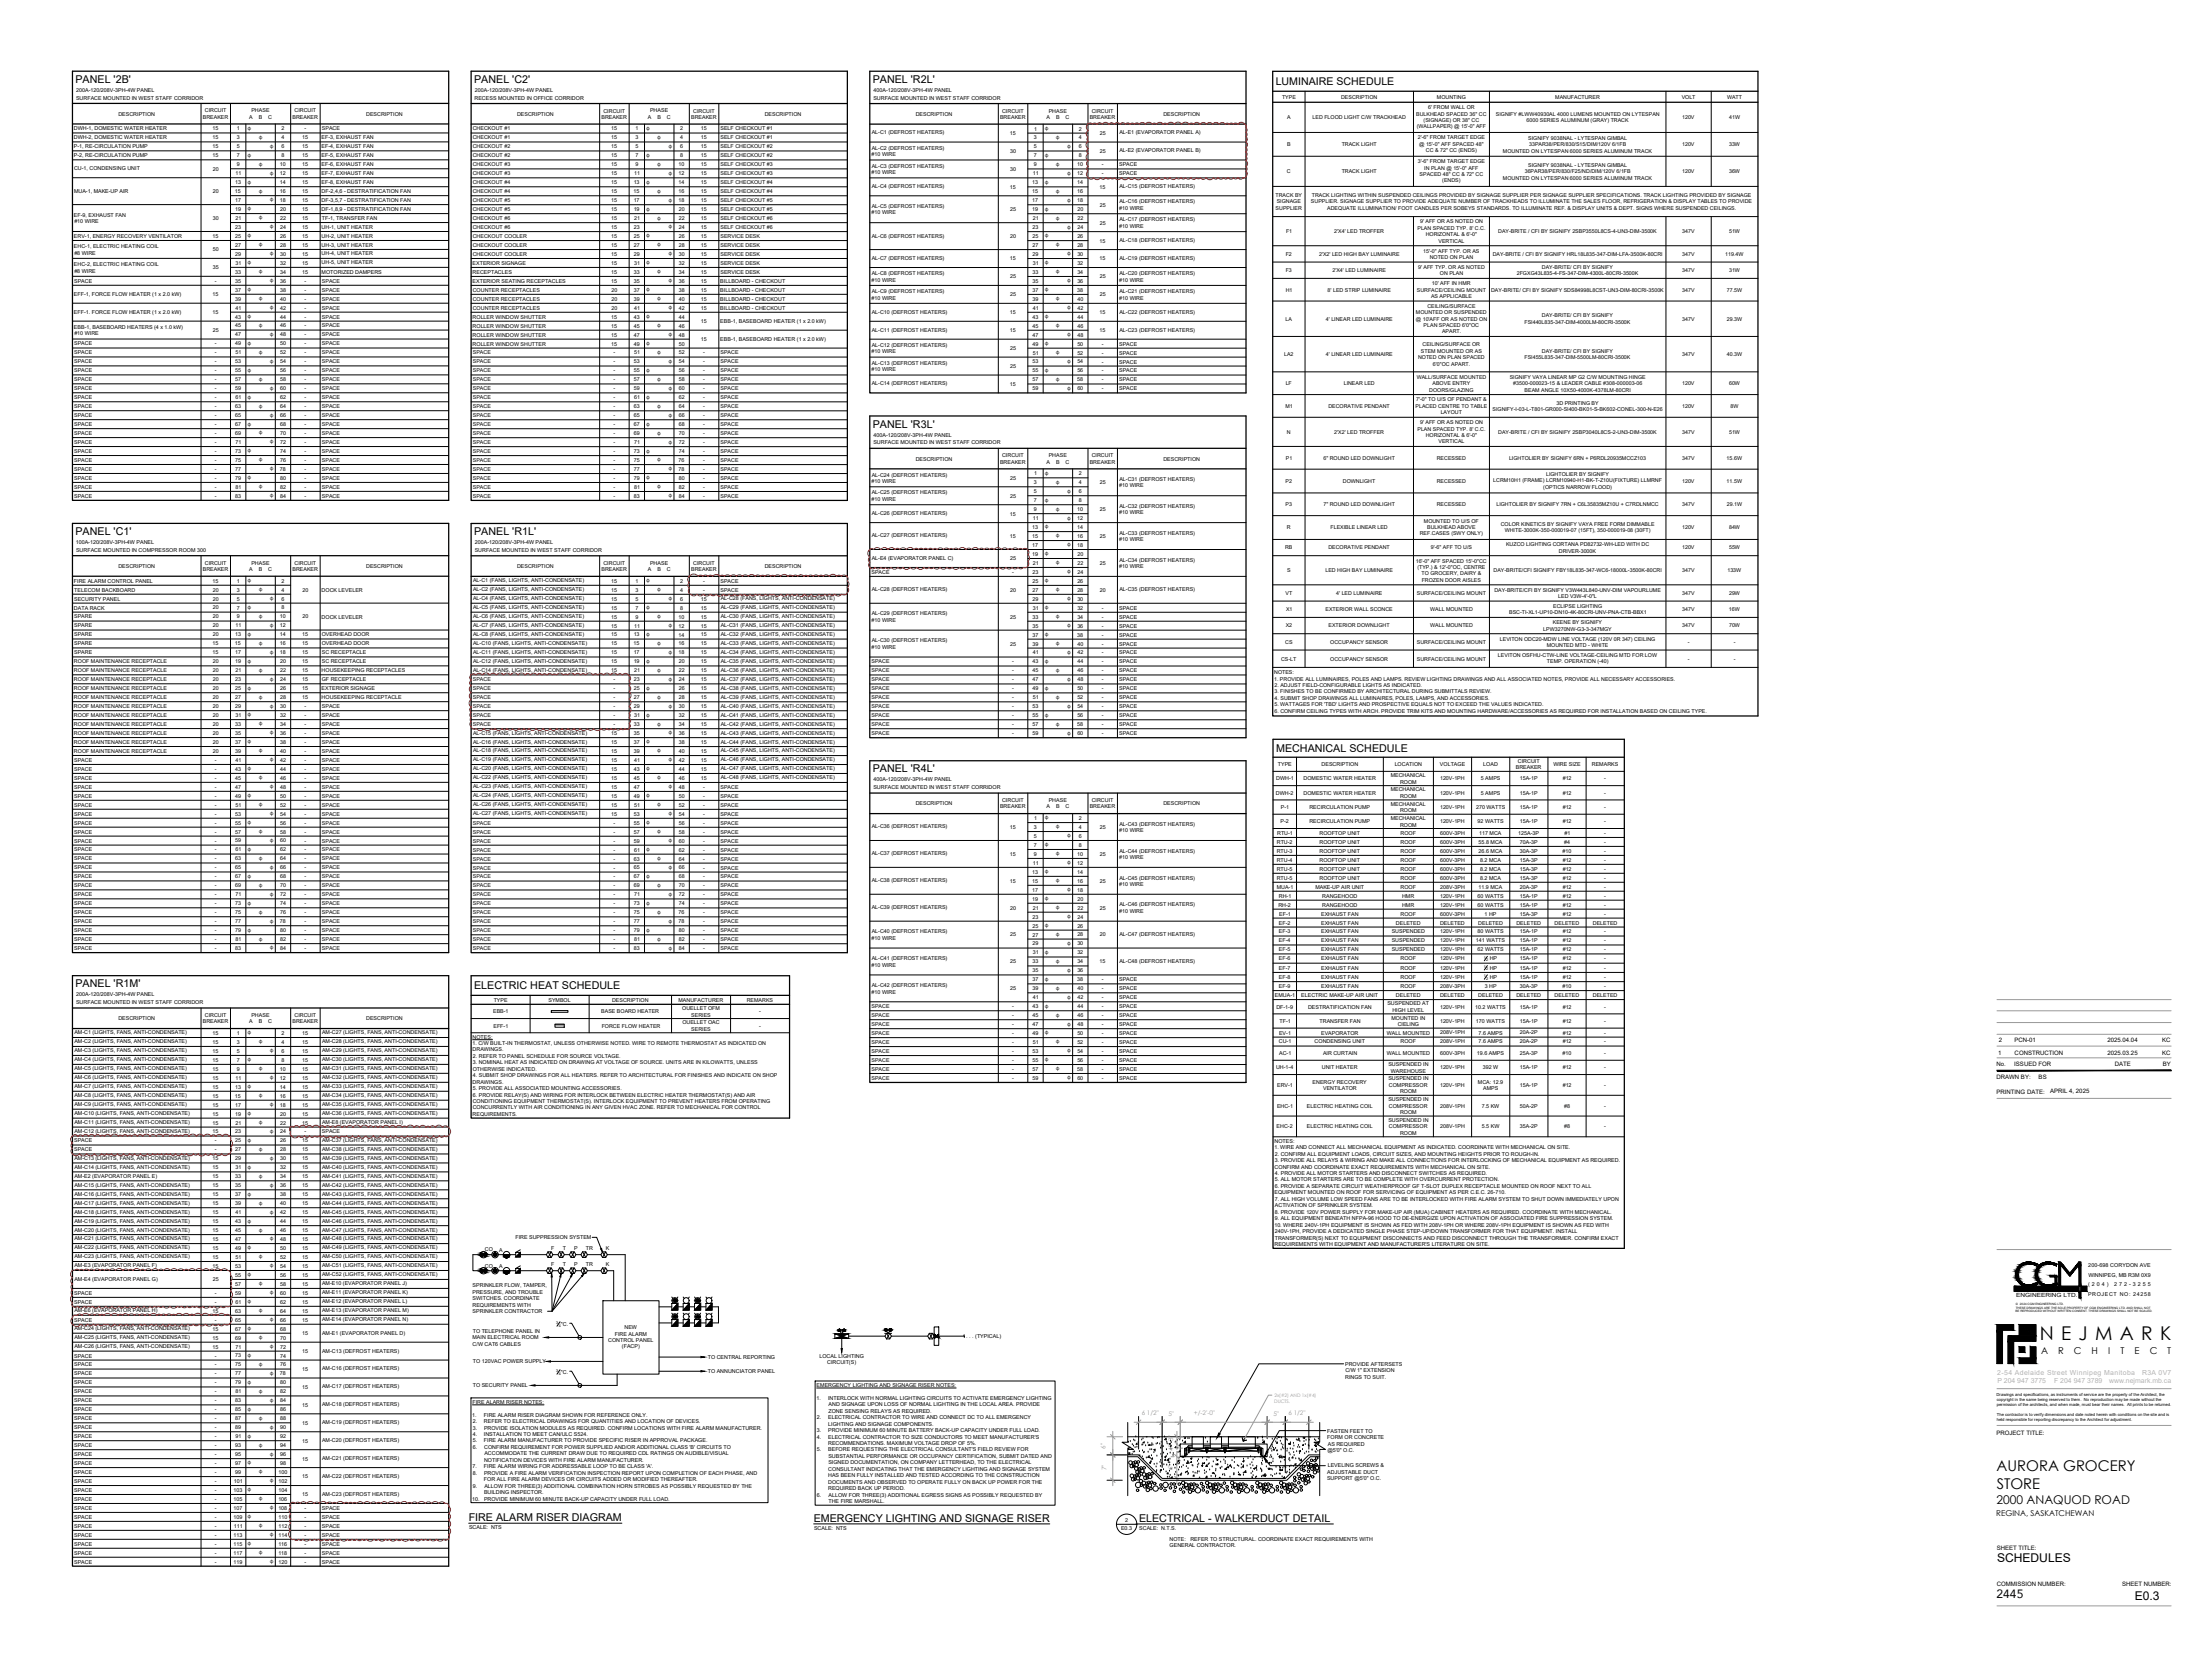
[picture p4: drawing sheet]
<svg xmlns="http://www.w3.org/2000/svg" width="1219mm" height="914mm" viewBox="0 0 1219 914" stroke-linecap="round" stroke-linejoin="round" font-family="sans-serif">
<defs><g id="words">
<text font-size="10.5" x="1124" y="739">N E J M A R K</text>
<g font-size="8.2">
<text x="1100" y="811">AURORA GROCERY</text>
<text x="1101" y="821">STORE</text>
</g>
<g font-size="6.7">
<text x="1101" y="861">SCHEDULES</text>
<text x="1177" y="882">E0.3</text>
</g>
<g font-size="6.6">
<text x="1100" y="829">2000 ANAQUOD ROAD</text>
<text x="1100" y="881">2445</text>
</g>
<g font-size="5.9">
<text x="42" y="46">PANEL '2B'</text>
<text x="261" y="46">PANEL 'C2'</text>
<text x="481" y="46">PANEL 'R2L'</text>
<text x="703" y="47">LUMINAIRE SCHEDULE</text>
<text x="481" y="236">PANEL 'R3L'</text>
<text x="42" y="295">PANEL 'C1'</text>
<text x="261" y="295">PANEL 'R1L'</text>
<text x="703" y="415">MECHANICAL SCHEDULE</text>
<text x="481" y="426">PANEL 'R4L'</text>
<text x="42" y="544">PANEL 'R1M'</text>
<text x="261" y="545">ELECTRIC HEAT SCHEDULE</text>
<text x="258" y="838">FIRE ALARM RISER DIAGRAM</text>
<text x="448" y="839">EMERGENCY LIGHTING AND SIGNAGE RISER</text>
<text x="628" y="839">ELECTRICAL - WALKERDUCT DETAIL</text>
</g>
<g font-size="5.2">
<text x="1125" y="746">A</text>
<text x="1134" y="746">R</text>
<text x="1143" y="746">C</text>
<text x="1153" y="746">H</text>
<text x="1162" y="746">I</text>
<text x="1169" y="746">T</text>
<text x="1177" y="746">E</text>
<text x="1185" y="746">C</text>
<text x="1195" y="746">T</text>
</g>
<text font-size="4.4" x="1100" y="835">REGINA, SASKATCHEWAN</text>
<g font-size="3.8" fill="#b3b3b3">
<text x="1101" y="758">2-54 Adelaide Street Winnipeg Manitoba</text>
<text x="1181" y="758">R3A 0V7</text>
<text x="1101" y="762">P 204 947 3775</text>
<text x="1132" y="762">F 204 947 3789</text>
<text x="1162" y="762">www.nejmark.mb.ca</text>
</g>
<g font-size="3.5" fill="#999">
<text x="629" y="780">6 1/2&quot;</text>
<text x="658" y="780">+/-2'-0&quot;</text>
<text x="710" y="780">6 1/2&quot;</text>
<text x="644" y="780">5&quot;</text>
<text x="702" y="780">5&quot;</text>
<text x="647" y="794" transform="rotate(-90 647 794)">3&quot;</text>
<text x="609" y="798" transform="rotate(-90 609 798)">6&quot;</text>
<text x="647" y="799" transform="rotate(-90 647 799)">4&quot;</text>
<text x="610" y="810" transform="rotate(-90 610 810)">7&quot;</text>
<text x="646" y="810" transform="rotate(-90 646 810)">6&quot;</text>
</g>
<g font-size="3.3">
<text x="136" y="72">ɸ</text>
<text x="356" y="72">ɸ</text>
<text x="576" y="72">ɸ</text>
<text x="143" y="76">ɸ</text>
<text x="362" y="77">ɸ</text>
<text x="582" y="77">ɸ</text>
<text x="149" y="81">ɸ</text>
<text x="369" y="81">ɸ</text>
<text x="588" y="82">ɸ</text>
<text x="136" y="86">ɸ</text>
<text x="356" y="86">ɸ</text>
<text x="576" y="86">ɸ</text>
<text x="143" y="91">ɸ</text>
<text x="362" y="91">ɸ</text>
<text x="582" y="91">ɸ</text>
<text x="136" y="101">ɸ</text>
<text x="149" y="96">ɸ</text>
<text x="356" y="101">ɸ</text>
<text x="369" y="96">ɸ</text>
<text x="576" y="101">ɸ</text>
<text x="588" y="96">ɸ</text>
<text x="143" y="106">ɸ</text>
<text x="362" y="106">ɸ</text>
<text x="582" y="106">ɸ</text>
<text x="149" y="111">ɸ</text>
<text x="369" y="111">ɸ</text>
<text x="588" y="111">ɸ</text>
<text x="136" y="116">ɸ</text>
<text x="356" y="116">ɸ</text>
<text x="576" y="116">ɸ</text>
<text x="143" y="121">ɸ</text>
<text x="149" y="126">ɸ</text>
<text x="362" y="121">ɸ</text>
<text x="369" y="126">ɸ</text>
<text x="582" y="121">ɸ</text>
<text x="588" y="126">ɸ</text>
<text x="136" y="131">ɸ</text>
<text x="356" y="131">ɸ</text>
<text x="576" y="131">ɸ</text>
<text x="143" y="136">ɸ</text>
<text x="362" y="136">ɸ</text>
<text x="582" y="136">ɸ</text>
<text x="149" y="141">ɸ</text>
<text x="369" y="141">ɸ</text>
<text x="588" y="141">ɸ</text>
<text x="136" y="146">ɸ</text>
<text x="356" y="146">ɸ</text>
<text x="576" y="146">ɸ</text>
<text x="143" y="151">ɸ</text>
<text x="149" y="156">ɸ</text>
<text x="362" y="151">ɸ</text>
<text x="369" y="156">ɸ</text>
<text x="582" y="151">ɸ</text>
<text x="588" y="156">ɸ</text>
<text x="136" y="160">ɸ</text>
<text x="356" y="161">ɸ</text>
<text x="576" y="161">ɸ</text>
<text x="143" y="165">ɸ</text>
<text x="362" y="165">ɸ</text>
<text x="582" y="165">ɸ</text>
<text x="149" y="170">ɸ</text>
<text x="369" y="170">ɸ</text>
<text x="588" y="170">ɸ</text>
<text x="136" y="175">ɸ</text>
<text x="356" y="175">ɸ</text>
<text x="576" y="175">ɸ</text>
<text x="143" y="180">ɸ</text>
<text x="149" y="185">ɸ</text>
<text x="362" y="180">ɸ</text>
<text x="369" y="185">ɸ</text>
<text x="582" y="180">ɸ</text>
<text x="588" y="185">ɸ</text>
<text x="136" y="190">ɸ</text>
<text x="356" y="190">ɸ</text>
<text x="576" y="190">ɸ</text>
<text x="143" y="195">ɸ</text>
<text x="362" y="195">ɸ</text>
<text x="582" y="195">ɸ</text>
<text x="149" y="200">ɸ</text>
<text x="369" y="200">ɸ</text>
<text x="588" y="200">ɸ</text>
<text x="136" y="205">ɸ</text>
<text x="143" y="210">ɸ</text>
<text x="356" y="205">ɸ</text>
<text x="362" y="210">ɸ</text>
<text x="576" y="205">ɸ</text>
<text x="582" y="210">ɸ</text>
<text x="149" y="215">ɸ</text>
<text x="369" y="215">ɸ</text>
<text x="588" y="215">ɸ</text>
<text x="136" y="220">ɸ</text>
<text x="356" y="220">ɸ</text>
<text x="143" y="225">ɸ</text>
<text x="362" y="225">ɸ</text>
<text x="149" y="230">ɸ</text>
<text x="369" y="230">ɸ</text>
<text x="136" y="235">ɸ</text>
<text x="143" y="239">ɸ</text>
<text x="356" y="235">ɸ</text>
<text x="362" y="240">ɸ</text>
<text x="149" y="244">ɸ</text>
<text x="369" y="244">ɸ</text>
<text x="136" y="249">ɸ</text>
<text x="356" y="249">ɸ</text>
<text x="143" y="254">ɸ</text>
<text x="362" y="254">ɸ</text>
<text x="149" y="259">ɸ</text>
<text x="369" y="259">ɸ</text>
<text x="576" y="262">ɸ</text>
<text x="136" y="264">ɸ</text>
<text x="143" y="269">ɸ</text>
<text x="356" y="264">ɸ</text>
<text x="362" y="269">ɸ</text>
<text x="582" y="267">ɸ</text>
<text x="149" y="274">ɸ</text>
<text x="369" y="274">ɸ</text>
<text x="588" y="272">ɸ</text>
<text x="576" y="276">ɸ</text>
<text x="582" y="281">ɸ</text>
<text x="588" y="286">ɸ</text>
<text x="576" y="291">ɸ</text>
<text x="582" y="296">ɸ</text>
<text x="588" y="301">ɸ</text>
<text x="576" y="306">ɸ</text>
<text x="582" y="311">ɸ</text>
<text x="588" y="316">ɸ</text>
<text x="136" y="321">ɸ</text>
<text x="356" y="321">ɸ</text>
<text x="576" y="321">ɸ</text>
<text x="143" y="326">ɸ</text>
<text x="362" y="326">ɸ</text>
<text x="582" y="326">ɸ</text>
<text x="136" y="336">ɸ</text>
<text x="149" y="331">ɸ</text>
<text x="356" y="336">ɸ</text>
<text x="369" y="331">ɸ</text>
<text x="576" y="336">ɸ</text>
<text x="588" y="331">ɸ</text>
<text x="143" y="341">ɸ</text>
<text x="362" y="341">ɸ</text>
<text x="582" y="341">ɸ</text>
<text x="149" y="346">ɸ</text>
<text x="369" y="346">ɸ</text>
<text x="588" y="346">ɸ</text>
<text x="136" y="350">ɸ</text>
<text x="356" y="351">ɸ</text>
<text x="576" y="351">ɸ</text>
<text x="143" y="355">ɸ</text>
<text x="362" y="355">ɸ</text>
<text x="582" y="355">ɸ</text>
<text x="136" y="365">ɸ</text>
<text x="149" y="360">ɸ</text>
<text x="356" y="365">ɸ</text>
<text x="369" y="360">ɸ</text>
<text x="576" y="365">ɸ</text>
<text x="588" y="360">ɸ</text>
<text x="143" y="370">ɸ</text>
<text x="362" y="370">ɸ</text>
<text x="582" y="370">ɸ</text>
<text x="149" y="375">ɸ</text>
<text x="369" y="375">ɸ</text>
<text x="588" y="375">ɸ</text>
<text x="136" y="380">ɸ</text>
<text x="356" y="380">ɸ</text>
<text x="576" y="380">ɸ</text>
<text x="143" y="385">ɸ</text>
<text x="149" y="390">ɸ</text>
<text x="362" y="385">ɸ</text>
<text x="582" y="385">ɸ</text>
<text x="136" y="395">ɸ</text>
<text x="356" y="395">ɸ</text>
<text x="369" y="390">ɸ</text>
<text x="576" y="395">ɸ</text>
<text x="588" y="390">ɸ</text>
<text x="143" y="400">ɸ</text>
<text x="362" y="400">ɸ</text>
<text x="582" y="400">ɸ</text>
<text x="149" y="405">ɸ</text>
<text x="369" y="405">ɸ</text>
<text x="588" y="405">ɸ</text>
<text x="136" y="410">ɸ</text>
<text x="356" y="410">ɸ</text>
<text x="143" y="415">ɸ</text>
<text x="149" y="420">ɸ</text>
<text x="362" y="415">ɸ</text>
<text x="369" y="420">ɸ</text>
<text x="136" y="425">ɸ</text>
<text x="356" y="425">ɸ</text>
<text x="143" y="429">ɸ</text>
<text x="362" y="430">ɸ</text>
<text x="149" y="434">ɸ</text>
<text x="369" y="434">ɸ</text>
<text x="136" y="439">ɸ</text>
<text x="356" y="439">ɸ</text>
<text x="143" y="444">ɸ</text>
<text x="149" y="449">ɸ</text>
<text x="362" y="444">ɸ</text>
<text x="369" y="449">ɸ</text>
<text x="136" y="454">ɸ</text>
<text x="356" y="454">ɸ</text>
<text x="576" y="452">ɸ</text>
<text x="143" y="459">ɸ</text>
<text x="362" y="459">ɸ</text>
<text x="582" y="457">ɸ</text>
<text x="588" y="462">ɸ</text>
<text x="149" y="464">ɸ</text>
<text x="369" y="464">ɸ</text>
<text x="576" y="466">ɸ</text>
<text x="136" y="469">ɸ</text>
<text x="143" y="474">ɸ</text>
<text x="356" y="469">ɸ</text>
<text x="362" y="474">ɸ</text>
<text x="582" y="471">ɸ</text>
<text x="149" y="479">ɸ</text>
<text x="369" y="479">ɸ</text>
<text x="588" y="476">ɸ</text>
<text x="136" y="484">ɸ</text>
<text x="356" y="484">ɸ</text>
<text x="576" y="481">ɸ</text>
<text x="143" y="489">ɸ</text>
<text x="362" y="489">ɸ</text>
<text x="582" y="486">ɸ</text>
<text x="588" y="491">ɸ</text>
<text x="149" y="494">ɸ</text>
<text x="369" y="494">ɸ</text>
<text x="576" y="496">ɸ</text>
<text x="136" y="499">ɸ</text>
<text x="143" y="504">ɸ</text>
<text x="356" y="499">ɸ</text>
<text x="362" y="504">ɸ</text>
<text x="582" y="501">ɸ</text>
<text x="149" y="509">ɸ</text>
<text x="369" y="509">ɸ</text>
<text x="588" y="506">ɸ</text>
<text x="136" y="513">ɸ</text>
<text x="356" y="514">ɸ</text>
<text x="576" y="511">ɸ</text>
<text x="582" y="516">ɸ</text>
<text x="143" y="518">ɸ</text>
<text x="362" y="518">ɸ</text>
<text x="588" y="521">ɸ</text>
<text x="149" y="523">ɸ</text>
<text x="369" y="523">ɸ</text>
<text x="576" y="526">ɸ</text>
<text x="582" y="531">ɸ</text>
<text x="588" y="536">ɸ</text>
<text x="576" y="541">ɸ</text>
<text x="582" y="546">ɸ</text>
<text x="588" y="550">ɸ</text>
<text x="576" y="555">ɸ</text>
<text x="582" y="560">ɸ</text>
<text x="588" y="565">ɸ</text>
<text x="136" y="570">ɸ</text>
<text x="143" y="575">ɸ</text>
<text x="576" y="570">ɸ</text>
<text x="582" y="575">ɸ</text>
<text x="1102" y="574">2</text>
<text x="1110" y="574">PCN-01</text>
<text x="1162" y="574">2025.04.04</text>
<text x="1192" y="574">KC</text>
<text x="149" y="580">ɸ</text>
<text x="588" y="580">ɸ</text>
<text x="1101" y="582">1</text>
<text x="1110" y="582">CONSTRUCTION</text>
<text x="1162" y="581">2025.03.25</text>
<text x="1192" y="581">KC</text>
<text x="136" y="585">ɸ</text>
<text x="576" y="585">ɸ</text>
<text x="1100" y="588">No.</text>
<text x="1110" y="588">ISSUED FOR</text>
<text x="1166" y="588">DATE</text>
<text x="1192" y="588">BY</text>
<text x="143" y="590">ɸ</text>
<text x="582" y="590">ɸ</text>
<text x="136" y="600">ɸ</text>
<text x="149" y="595">ɸ</text>
<text x="588" y="595">ɸ</text>
<text x="1100" y="595">DRAWN BY:</text>
<text x="1124" y="595">BS</text>
<text x="143" y="605">ɸ</text>
<text x="1100" y="603">PRINTING DATE:</text>
<text x="1130" y="602">APRIL 4, 2025</text>
<text x="149" y="610">ɸ</text>
<text x="136" y="615">ɸ</text>
<text x="143" y="620">ɸ</text>
<text x="136" y="629">ɸ</text>
<text x="149" y="624">ɸ</text>
<text x="143" y="634">ɸ</text>
<text x="149" y="639">ɸ</text>
<text x="136" y="644">ɸ</text>
<text x="143" y="649">ɸ</text>
<text x="136" y="659">ɸ</text>
<text x="149" y="654">ɸ</text>
<text x="143" y="664">ɸ</text>
<text x="149" y="669">ɸ</text>
<text x="136" y="674">ɸ</text>
<text x="143" y="679">ɸ</text>
<text x="149" y="684">ɸ</text>
<text x="136" y="689">ɸ</text>
<text x="143" y="694">ɸ</text>
<text x="149" y="699">ɸ</text>
<text x="136" y="703">ɸ</text>
<text x="143" y="708">ɸ</text>
<text x="149" y="713">ɸ</text>
<text x="136" y="718">ɸ</text>
<text x="143" y="723">ɸ</text>
<text x="149" y="728">ɸ</text>
<text x="136" y="733">ɸ</text>
<text x="143" y="738">ɸ</text>
<text x="149" y="743">ɸ</text>
<text x="136" y="748">ɸ</text>
<text x="143" y="753">ɸ</text>
<text x="149" y="758">ɸ</text>
<text x="136" y="763">ɸ</text>
<text x="143" y="768">ɸ</text>
<text x="149" y="773">ɸ</text>
<text x="136" y="778">ɸ</text>
<text x="143" y="782">ɸ</text>
<text x="149" y="787">ɸ</text>
<text x="1100" y="791">PROJECT TITLE:</text>
<text x="136" y="792">ɸ</text>
<text x="143" y="797">ɸ</text>
<text x="149" y="802">ɸ</text>
<text x="136" y="807">ɸ</text>
<text x="143" y="812">ɸ</text>
<text x="149" y="817">ɸ</text>
<text x="136" y="822">ɸ</text>
<text x="143" y="827">ɸ</text>
<text x="149" y="832">ɸ</text>
<text x="136" y="837">ɸ</text>
<text x="143" y="842">ɸ</text>
<text x="136" y="852">ɸ</text>
<text x="149" y="847">ɸ</text>
<text x="143" y="857">ɸ</text>
<text x="1101" y="854">SHEET TITLE:</text>
<text x="149" y="862">ɸ</text>
<text x="1101" y="874">COMMISSION NUMBER:</text>
<text x="1170" y="874">SHEET NUMBER:</text>
</g>
<text font-size="3.1" x="1111" y="715">ENGINEERING LTD.</text>
<g font-size="3">
<text x="42" y="51">200A-120/208V-3PH-4W PANEL</text>
<text x="262" y="51">200A-120/208V-3PH-4W PANEL</text>
<text x="481" y="51">400A-120/208V-3PH-4W PANEL</text>
<text x="42" y="55">SURFACE MOUNTED IN WEST STAFF CORRIDOR</text>
<text x="262" y="55">RECESS MOUNTED IN OFFICE CORRIDOR</text>
<text x="481" y="55">SURFACE MOUNTED IN WEST STAFF CORRIDOR</text>
<text x="65" y="64">DESCRIPTION</text>
<text x="112" y="66">BREAKER</text>
<text x="113" y="62">CIRCUIT</text>
<text x="137" y="66">A</text>
<text x="139" y="62">PHASE</text>
<text x="143" y="66">B</text>
<text x="148" y="66">C</text>
<text x="161" y="66">BREAKER</text>
<text x="162" y="62">CIRCUIT</text>
<text x="202" y="64">DESCRIPTION</text>
<text x="285" y="64">DESCRIPTION</text>
<text x="331" y="66">BREAKER</text>
<text x="333" y="62">CIRCUIT</text>
<text x="357" y="66">A</text>
<text x="358" y="62">PHASE</text>
<text x="362" y="66">B</text>
<text x="368" y="66">C</text>
<text x="381" y="66">BREAKER</text>
<text x="382" y="62">CIRCUIT</text>
<text x="422" y="64">DESCRIPTION</text>
<text x="505" y="64">DESCRIPTION</text>
<text x="551" y="66">BREAKER</text>
<text x="552" y="62">CIRCUIT</text>
<text x="577" y="66">A</text>
<text x="578" y="62">PHASE</text>
<text x="582" y="66">B</text>
<text x="587" y="66">C</text>
<text x="601" y="66">BREAKER</text>
<text x="602" y="62">CIRCUIT</text>
<text x="641" y="64">DESCRIPTION</text>
<text x="41" y="72">DWH-1, DOMESTIC WATER HEATER</text>
<text x="117" y="72">15</text>
<text x="131" y="72">1</text>
<text x="155" y="72">2</text>
<text x="168" y="72">-</text>
<text x="177" y="72">SPACE</text>
<text x="261" y="72">CHECKOUT #1</text>
<text x="337" y="72">15</text>
<text x="350" y="72">1</text>
<text x="375" y="72">2</text>
<text x="386" y="72">15</text>
<text x="397" y="72">SELF CHECKOUT #1</text>
<text x="570" y="72">1</text>
<text x="595" y="72">2</text>
<text x="41" y="77">DWH-2, DOMESTIC WATER HEATER</text>
<text x="117" y="77">15</text>
<text x="130" y="77">3</text>
<text x="155" y="77">4</text>
<text x="167" y="77">15</text>
<text x="177" y="77">EF-3, EXHAUST FAN</text>
<text x="261" y="77">CHECKOUT #1</text>
<text x="337" y="77">15</text>
<text x="350" y="77">3</text>
<text x="375" y="77">4</text>
<text x="386" y="77">15</text>
<text x="397" y="77">SELF CHECKOUT #1</text>
<text x="480" y="74">AL-C1 (DEFROST HEATERS)</text>
<text x="557" y="74">15</text>
<text x="570" y="77">3</text>
<text x="595" y="77">4</text>
<text x="606" y="74">25</text>
<text x="617" y="74">AL-E1 (EVAPORATOR PANEL A)</text>
<text x="41" y="82">P-1, RE-CIRCULATION PUMP</text>
<text x="117" y="82">15</text>
<text x="130" y="82">5</text>
<text x="155" y="82">6</text>
<text x="167" y="82">15</text>
<text x="177" y="82">EF-4, EXHAUST FAN</text>
<text x="261" y="82">CHECKOUT #2</text>
<text x="337" y="82">15</text>
<text x="350" y="82">5</text>
<text x="375" y="82">6</text>
<text x="386" y="82">15</text>
<text x="397" y="82">SELF CHECKOUT #2</text>
<text x="480" y="83">AL-C2 (DEFROST HEATERS)</text>
<text x="570" y="82">5</text>
<text x="595" y="82">6</text>
<text x="617" y="84">AL-E2 (EVAPORATOR PANEL B)</text>
<text x="41" y="86">P-2, RE-CIRCULATION PUMP</text>
<text x="117" y="87">15</text>
<text x="130" y="87">7</text>
<text x="155" y="87">8</text>
<text x="167" y="87">15</text>
<text x="177" y="86">EF-5, EXHAUST FAN</text>
<text x="261" y="87">CHECKOUT #2</text>
<text x="337" y="87">15</text>
<text x="350" y="87">7</text>
<text x="375" y="87">8</text>
<text x="386" y="87">15</text>
<text x="397" y="87">SELF CHECKOUT #2</text>
<text x="480" y="86">#10 WIRE</text>
<text x="557" y="84">30</text>
<text x="570" y="87">7</text>
<text x="595" y="87">8</text>
<text x="606" y="84">25</text>
<text x="41" y="94">CU-1, CONDENSING UNIT</text>
<text x="117" y="94">20</text>
<text x="130" y="92">9</text>
<text x="154" y="92">10</text>
<text x="167" y="92">15</text>
<text x="177" y="91">EF-6, EXHAUST FAN</text>
<text x="261" y="92">CHECKOUT #3</text>
<text x="337" y="92">15</text>
<text x="350" y="92">9</text>
<text x="374" y="92">10</text>
<text x="386" y="92">15</text>
<text x="397" y="92">SELF CHECKOUT #3</text>
<text x="480" y="96">#10 WIRE</text>
<text x="480" y="92">AL-C3 (DEFROST HEATERS)</text>
<text x="557" y="94">30</text>
<text x="570" y="92">9</text>
<text x="594" y="92">10</text>
<text x="607" y="92">-</text>
<text x="617" y="92">SPACE</text>
<text x="130" y="101">13</text>
<text x="130" y="97">11</text>
<text x="154" y="101">14</text>
<text x="154" y="97">12</text>
<text x="167" y="97">15</text>
<text x="167" y="101">15</text>
<text x="177" y="96">EF-7, EXHAUST FAN</text>
<text x="177" y="101">EF-8, EXHAUST FAN</text>
<text x="261" y="97">CHECKOUT #3</text>
<text x="261" y="102">CHECKOUT #4</text>
<text x="337" y="97">15</text>
<text x="337" y="102">15</text>
<text x="349" y="102">13</text>
<text x="349" y="97">11</text>
<text x="374" y="102">14</text>
<text x="374" y="97">12</text>
<text x="386" y="97">15</text>
<text x="386" y="102">15</text>
<text x="397" y="97">SELF CHECKOUT #3</text>
<text x="397" y="102">SELF CHECKOUT #4</text>
<text x="569" y="102">13</text>
<text x="569" y="97">11</text>
<text x="594" y="97">12</text>
<text x="594" y="102">14</text>
<text x="607" y="97">-</text>
<text x="617" y="97">SPACE</text>
<text x="41" y="106">MUA-1, MAKE-UP AIR</text>
<text x="117" y="106">20</text>
<text x="130" y="106">15</text>
<text x="154" y="106">16</text>
<text x="167" y="106">15</text>
<text x="177" y="106">DF-2,4,6 - DESTRATIFICATION FAN</text>
<text x="261" y="106">CHECKOUT #4</text>
<text x="337" y="106">15</text>
<text x="349" y="106">15</text>
<text x="374" y="106">16</text>
<text x="386" y="106">15</text>
<text x="397" y="106">SELF CHECKOUT #4</text>
<text x="480" y="104">AL-C4 (DEFROST HEATERS)</text>
<text x="557" y="104">15</text>
<text x="569" y="107">15</text>
<text x="594" y="107">16</text>
<text x="606" y="104">15</text>
<text x="617" y="104">AL-C15 (DEFROST HEATERS)</text>
<text x="130" y="111">17</text>
<text x="154" y="111">18</text>
<text x="167" y="111">15</text>
<text x="177" y="111">DF-3,5,7 - DESTRATIFICATION FAN</text>
<text x="261" y="111">CHECKOUT #5</text>
<text x="337" y="111">15</text>
<text x="349" y="111">17</text>
<text x="374" y="111">18</text>
<text x="386" y="111">15</text>
<text x="397" y="111">SELF CHECKOUT #5</text>
<text x="569" y="111">17</text>
<text x="594" y="111">18</text>
<text x="606" y="114">25</text>
<text x="617" y="112">AL-C16 (DEFROST HEATERS)</text>
<text x="41" y="119">EF-9, EXHAUST FAN</text>
<text x="130" y="116">19</text>
<text x="154" y="116">20</text>
<text x="167" y="116">15</text>
<text x="177" y="116">DF-1,8,9 - DESTRATIFICATION FAN</text>
<text x="261" y="116">CHECKOUT #5</text>
<text x="337" y="116">15</text>
<text x="349" y="116">19</text>
<text x="374" y="116">20</text>
<text x="386" y="116">15</text>
<text x="397" y="116">SELF CHECKOUT #5</text>
<text x="480" y="118">#10 WIRE</text>
<text x="480" y="115">AL-C5 (DEFROST HEATERS)</text>
<text x="557" y="116">25</text>
<text x="569" y="116">19</text>
<text x="594" y="116">20</text>
<text x="617" y="116">#10 WIRE</text>
<text x="41" y="123">#10 WIRE</text>
<text x="117" y="121">30</text>
<text x="130" y="121">21</text>
<text x="154" y="121">22</text>
<text x="167" y="121">15</text>
<text x="177" y="126">UH-1, UNIT HEATER</text>
<text x="177" y="121">TF-1, TRANSFER FAN</text>
<text x="261" y="121">CHECKOUT #6</text>
<text x="337" y="121">15</text>
<text x="350" y="121">21</text>
<text x="374" y="121">22</text>
<text x="386" y="121">15</text>
<text x="397" y="121">SELF CHECKOUT #6</text>
<text x="569" y="121">21</text>
<text x="594" y="121">22</text>
<text x="606" y="124">25</text>
<text x="617" y="126">#10 WIRE</text>
<text x="617" y="122">AL-C17 (DEFROST HEATERS)</text>
<text x="41" y="131">ERV-1, ENERGY RECOVERY VENTILATOR</text>
<text x="117" y="131">15</text>
<text x="130" y="126">23</text>
<text x="130" y="131">25</text>
<text x="154" y="126">24</text>
<text x="154" y="131">26</text>
<text x="167" y="126">15</text>
<text x="167" y="131">15</text>
<text x="177" y="131">UH-2, UNIT HEATER</text>
<text x="261" y="126">CHECKOUT #6</text>
<text x="261" y="131">CHECKOUT COOLER</text>
<text x="337" y="126">15</text>
<text x="337" y="131">15</text>
<text x="349" y="126">23</text>
<text x="349" y="131">25</text>
<text x="374" y="126">24</text>
<text x="374" y="131">26</text>
<text x="386" y="126">15</text>
<text x="386" y="131">15</text>
<text x="397" y="126">SELF CHECKOUT #6</text>
<text x="397" y="131">SERVICE DESK</text>
<text x="480" y="131">AL-C6 (DEFROST HEATERS)</text>
<text x="557" y="131">20</text>
<text x="569" y="126">23</text>
<text x="569" y="131">25</text>
<text x="594" y="131">26</text>
<text x="594" y="126">24</text>
<text x="41" y="137">EHC-1, ELECTRIC HEATING COIL</text>
<text x="130" y="136">27</text>
<text x="154" y="136">28</text>
<text x="167" y="136">15</text>
<text x="177" y="136">UH-3, UNIT HEATER</text>
<text x="261" y="136">CHECKOUT COOLER</text>
<text x="337" y="136">15</text>
<text x="349" y="136">27</text>
<text x="374" y="136">28</text>
<text x="386" y="136">15</text>
<text x="397" y="136">SERVICE DESK</text>
<text x="569" y="136">27</text>
<text x="594" y="136">28</text>
<text x="606" y="134">15</text>
<text x="617" y="133">AL-C18 (DEFROST HEATERS)</text>
<text x="41" y="140">#8 WIRE</text>
<text x="117" y="139">50</text>
<text x="130" y="141">29</text>
<text x="154" y="141">30</text>
<text x="167" y="141">15</text>
<text x="177" y="141">UH-4, UNIT HEATER</text>
<text x="261" y="141">CHECKOUT COOLER</text>
<text x="337" y="141">15</text>
<text x="349" y="141">29</text>
<text x="374" y="141">30</text>
<text x="386" y="141">15</text>
<text x="397" y="141">SERVICE DESK</text>
<text x="480" y="143">AL-C7 (DEFROST HEATERS)</text>
<text x="557" y="144">15</text>
<text x="569" y="141">29</text>
<text x="594" y="141">30</text>
<text x="606" y="144">15</text>
<text x="617" y="143">AL-C19 (DEFROST HEATERS)</text>
<text x="41" y="147">EHC-2, ELECTRIC HEATING COIL</text>
<text x="117" y="148">35</text>
<text x="130" y="146">31</text>
<text x="154" y="146">32</text>
<text x="167" y="146">15</text>
<text x="177" y="146">UH-5, UNIT HEATER</text>
<text x="260" y="146">EXTERIOR SIGNAGE</text>
<text x="337" y="146">15</text>
<text x="350" y="146">31</text>
<text x="374" y="146">32</text>
<text x="386" y="146">15</text>
<text x="397" y="146">SERVICE DESK</text>
<text x="569" y="146">31</text>
<text x="594" y="146">32</text>
<text x="41" y="156">SPACE</text>
<text x="41" y="150">#8 WIRE</text>
<text x="118" y="156">-</text>
<text x="130" y="156">35</text>
<text x="130" y="151">33</text>
<text x="154" y="151">34</text>
<text x="154" y="156">36</text>
<text x="167" y="151">15</text>
<text x="168" y="156">-</text>
<text x="177" y="151">MOTORIZED DAMPERS</text>
<text x="177" y="156">SPACE</text>
<text x="260" y="151">RECEPTACLES</text>
<text x="260" y="156">EXTERIOR SEATING RECEPTACLES</text>
<text x="337" y="151">15</text>
<text x="337" y="156">15</text>
<text x="349" y="151">33</text>
<text x="349" y="156">35</text>
<text x="374" y="151">34</text>
<text x="374" y="156">36</text>
<text x="386" y="151">15</text>
<text x="386" y="156">15</text>
<text x="397" y="156">BILLBOARD - CHECKOUT</text>
<text x="397" y="151">SERVICE DESK</text>
<text x="480" y="155">#10 WIRE</text>
<text x="480" y="152">AL-C8 (DEFROST HEATERS)</text>
<text x="557" y="153">25</text>
<text x="569" y="151">33</text>
<text x="569" y="156">35</text>
<text x="594" y="151">34</text>
<text x="594" y="156">36</text>
<text x="606" y="153">25</text>
<text x="617" y="155">#10 WIRE</text>
<text x="617" y="152">AL-C20 (DEFROST HEATERS)</text>
<text x="130" y="161">37</text>
<text x="154" y="161">38</text>
<text x="168" y="161">-</text>
<text x="177" y="161">SPACE</text>
<text x="261" y="161">COUNTER RECEPTACLES</text>
<text x="337" y="161">20</text>
<text x="349" y="161">37</text>
<text x="374" y="161">38</text>
<text x="386" y="161">15</text>
<text x="397" y="161">BILLBOARD - CHECKOUT</text>
<text x="480" y="162">AL-C9 (DEFROST HEATERS)</text>
<text x="569" y="161">37</text>
<text x="594" y="161">38</text>
<text x="617" y="162">AL-C21 (DEFROST HEATERS)</text>
<text x="41" y="163">EFF-1, FORCE FLOW HEATER (1 x 2.0 kW)</text>
<text x="117" y="163">15</text>
<text x="130" y="166">39</text>
<text x="154" y="166">40</text>
<text x="168" y="166">-</text>
<text x="177" y="166">SPACE</text>
<text x="261" y="166">COUNTER RECEPTACLES</text>
<text x="337" y="166">20</text>
<text x="349" y="166">39</text>
<text x="374" y="166">40</text>
<text x="386" y="166">15</text>
<text x="397" y="166">BILLBOARD - CHECKOUT</text>
<text x="480" y="165">#10 WIRE</text>
<text x="557" y="163">25</text>
<text x="569" y="166">39</text>
<text x="594" y="166">40</text>
<text x="606" y="163">25</text>
<text x="617" y="165">#10 WIRE</text>
<text x="41" y="173">EFF-1. FORCE FLOW HEATER (1 x 2.0 kW)</text>
<text x="117" y="173">15</text>
<text x="130" y="171">41</text>
<text x="154" y="171">42</text>
<text x="168" y="171">-</text>
<text x="177" y="171">SPACE</text>
<text x="261" y="171">COUNTER RECEPTACLES</text>
<text x="337" y="171">20</text>
<text x="350" y="171">41</text>
<text x="374" y="171">42</text>
<text x="386" y="171">15</text>
<text x="397" y="171">BILLBOARD - CHECKOUT</text>
<text x="480" y="173">AL-C10 (DEFROST HEATERS)</text>
<text x="557" y="173">15</text>
<text x="569" y="171">41</text>
<text x="594" y="171">42</text>
<text x="606" y="173">15</text>
<text x="617" y="173">AL-C22 (DEFROST HEATERS)</text>
<text x="130" y="176">43</text>
<text x="154" y="176">44</text>
<text x="168" y="176">-</text>
<text x="177" y="176">SPACE</text>
<text x="260" y="176">ROLLER WINDOW SHUTTER</text>
<text x="337" y="176">15</text>
<text x="349" y="176">43</text>
<text x="374" y="176">44</text>
<text x="386" y="178">15</text>
<text x="397" y="178">EBB-1, BASEBOARD HEATER (1 x 2.0 kW)</text>
<text x="569" y="176">43</text>
<text x="594" y="176">44</text>
<text x="41" y="181">EBB-1, BASEBOARD HEATERS (4 x 1.0 kW)</text>
<text x="41" y="185">#10 WIRE</text>
<text x="117" y="183">25</text>
<text x="130" y="181">45</text>
<text x="130" y="185">47</text>
<text x="154" y="181">46</text>
<text x="154" y="185">48</text>
<text x="168" y="181">-</text>
<text x="168" y="185">-</text>
<text x="177" y="181">SPACE</text>
<text x="177" y="185">SPACE</text>
<text x="260" y="181">ROLLER WINDOW SHUTTER</text>
<text x="260" y="186">ROLLER WINDOW SHUTTER</text>
<text x="337" y="181">15</text>
<text x="337" y="186">15</text>
<text x="349" y="181">45</text>
<text x="349" y="186">47</text>
<text x="374" y="181">46</text>
<text x="374" y="186">48</text>
<text x="480" y="183">AL-C11 (DEFROST HEATERS)</text>
<text x="557" y="183">15</text>
<text x="569" y="181">45</text>
<text x="569" y="186">47</text>
<text x="594" y="186">48</text>
<text x="594" y="181">46</text>
<text x="606" y="183">15</text>
<text x="617" y="183">AL-C23 (DEFROST HEATERS)</text>
<text x="41" y="190">SPACE</text>
<text x="118" y="190">-</text>
<text x="130" y="190">49</text>
<text x="154" y="190">50</text>
<text x="168" y="190">-</text>
<text x="177" y="190">SPACE</text>
<text x="260" y="190">ROLLER WINDOW SHUTTER</text>
<text x="337" y="190">15</text>
<text x="349" y="190">49</text>
<text x="374" y="190">50</text>
<text x="386" y="188">15</text>
<text x="397" y="188">EBB-1, BASEBOARD HEATER (1 x 2.0 kW)</text>
<text x="480" y="191">AL-C12 (DEFROST HEATERS)</text>
<text x="569" y="190">49</text>
<text x="594" y="190">50</text>
<text x="607" y="190">-</text>
<text x="617" y="190">SPACE</text>
<text x="41" y="195">SPACE</text>
<text x="118" y="195">-</text>
<text x="130" y="195">51</text>
<text x="154" y="195">52</text>
<text x="168" y="195">-</text>
<text x="177" y="195">SPACE</text>
<text x="261" y="195">SPACE</text>
<text x="338" y="195">-</text>
<text x="350" y="195">51</text>
<text x="374" y="195">52</text>
<text x="388" y="195">-</text>
<text x="397" y="195">SPACE</text>
<text x="480" y="195">#10 WIRE</text>
<text x="557" y="193">25</text>
<text x="569" y="195">51</text>
<text x="594" y="195">52</text>
<text x="607" y="195">-</text>
<text x="617" y="195">SPACE</text>
<text x="41" y="200">SPACE</text>
<text x="118" y="200">-</text>
<text x="130" y="200">53</text>
<text x="154" y="200">54</text>
<text x="168" y="200">-</text>
<text x="177" y="200">SPACE</text>
<text x="261" y="200">SPACE</text>
<text x="338" y="200">-</text>
<text x="349" y="200">53</text>
<text x="374" y="200">54</text>
<text x="388" y="200">-</text>
<text x="397" y="200">SPACE</text>
<text x="480" y="201">AL-C13 (DEFROST HEATERS)</text>
<text x="557" y="203">25</text>
<text x="569" y="200">53</text>
<text x="594" y="200">54</text>
<text x="607" y="200">-</text>
<text x="617" y="200">SPACE</text>
<text x="41" y="205">SPACE</text>
<text x="118" y="205">-</text>
<text x="130" y="205">55</text>
<text x="154" y="205">56</text>
<text x="168" y="205">-</text>
<text x="177" y="205">SPACE</text>
<text x="261" y="205">SPACE</text>
<text x="338" y="205">-</text>
<text x="349" y="205">55</text>
<text x="374" y="205">56</text>
<text x="388" y="205">-</text>
<text x="397" y="205">SPACE</text>
<text x="480" y="205">#10 WIRE</text>
<text x="569" y="205">55</text>
<text x="594" y="205">56</text>
<text x="607" y="205">-</text>
<text x="617" y="205">SPACE</text>
<text x="41" y="210">SPACE</text>
<text x="41" y="215">SPACE</text>
<text x="118" y="210">-</text>
<text x="118" y="215">-</text>
<text x="130" y="215">59</text>
<text x="130" y="210">57</text>
<text x="154" y="210">58</text>
<text x="154" y="215">60</text>
<text x="168" y="210">-</text>
<text x="168" y="215">-</text>
<text x="177" y="210">SPACE</text>
<text x="177" y="215">SPACE</text>
<text x="261" y="210">SPACE</text>
<text x="261" y="215">SPACE</text>
<text x="338" y="210">-</text>
<text x="338" y="215">-</text>
<text x="349" y="210">57</text>
<text x="349" y="215">59</text>
<text x="374" y="210">58</text>
<text x="374" y="215">60</text>
<text x="388" y="210">-</text>
<text x="388" y="215">-</text>
<text x="397" y="210">SPACE</text>
<text x="397" y="215">SPACE</text>
<text x="480" y="212">AL-C14 (DEFROST HEATERS)</text>
<text x="557" y="213">15</text>
<text x="569" y="210">57</text>
<text x="569" y="215">59</text>
<text x="594" y="210">58</text>
<text x="594" y="215">60</text>
<text x="607" y="210">-</text>
<text x="607" y="215">-</text>
<text x="617" y="210">SPACE</text>
<text x="617" y="215">SPACE</text>
<text x="41" y="220">SPACE</text>
<text x="118" y="220">-</text>
<text x="130" y="220">61</text>
<text x="154" y="220">62</text>
<text x="168" y="220">-</text>
<text x="177" y="220">SPACE</text>
<text x="261" y="220">SPACE</text>
<text x="338" y="220">-</text>
<text x="350" y="220">61</text>
<text x="374" y="220">62</text>
<text x="388" y="220">-</text>
<text x="397" y="220">SPACE</text>
<text x="41" y="225">SPACE</text>
<text x="118" y="225">-</text>
<text x="130" y="225">63</text>
<text x="154" y="225">64</text>
<text x="168" y="225">-</text>
<text x="177" y="225">SPACE</text>
<text x="261" y="225">SPACE</text>
<text x="338" y="225">-</text>
<text x="349" y="225">63</text>
<text x="374" y="225">64</text>
<text x="388" y="225">-</text>
<text x="397" y="225">SPACE</text>
<text x="41" y="230">SPACE</text>
<text x="118" y="230">-</text>
<text x="130" y="230">65</text>
<text x="154" y="230">66</text>
<text x="168" y="230">-</text>
<text x="177" y="230">SPACE</text>
<text x="261" y="230">SPACE</text>
<text x="338" y="230">-</text>
<text x="349" y="230">65</text>
<text x="374" y="230">66</text>
<text x="388" y="230">-</text>
<text x="397" y="230">SPACE</text>
<text x="41" y="235">SPACE</text>
<text x="41" y="240">SPACE</text>
<text x="118" y="235">-</text>
<text x="118" y="240">-</text>
<text x="130" y="235">67</text>
<text x="130" y="240">69</text>
<text x="154" y="235">68</text>
<text x="154" y="240">70</text>
<text x="168" y="235">-</text>
<text x="168" y="240">-</text>
<text x="177" y="235">SPACE</text>
<text x="177" y="240">SPACE</text>
<text x="261" y="235">SPACE</text>
<text x="261" y="240">SPACE</text>
<text x="338" y="235">-</text>
<text x="338" y="240">-</text>
<text x="349" y="235">67</text>
<text x="349" y="240">69</text>
<text x="374" y="235">68</text>
<text x="374" y="240">70</text>
<text x="388" y="235">-</text>
<text x="388" y="240">-</text>
<text x="397" y="235">SPACE</text>
<text x="397" y="240">SPACE</text>
<text x="41" y="245">SPACE</text>
<text x="118" y="245">-</text>
<text x="130" y="245">71</text>
<text x="154" y="245">72</text>
<text x="168" y="245">-</text>
<text x="177" y="245">SPACE</text>
<text x="261" y="245">SPACE</text>
<text x="338" y="245">-</text>
<text x="350" y="245">71</text>
<text x="374" y="245">72</text>
<text x="388" y="245">-</text>
<text x="397" y="245">SPACE</text>
<text x="481" y="245">SURFACE MOUNTED IN WEST STAFF CORRIDOR</text>
<text x="481" y="241">400A-120/208V-3PH-4W PANEL</text>
<text x="41" y="250">SPACE</text>
<text x="118" y="250">-</text>
<text x="130" y="250">73</text>
<text x="154" y="250">74</text>
<text x="168" y="250">-</text>
<text x="177" y="250">SPACE</text>
<text x="261" y="250">SPACE</text>
<text x="338" y="250">-</text>
<text x="349" y="250">73</text>
<text x="374" y="250">74</text>
<text x="388" y="250">-</text>
<text x="397" y="250">SPACE</text>
<text x="41" y="255">SPACE</text>
<text x="118" y="255">-</text>
<text x="130" y="255">75</text>
<text x="154" y="255">76</text>
<text x="168" y="255">-</text>
<text x="177" y="255">SPACE</text>
<text x="261" y="255">SPACE</text>
<text x="338" y="255">-</text>
<text x="349" y="255">75</text>
<text x="374" y="255">76</text>
<text x="388" y="255">-</text>
<text x="397" y="255">SPACE</text>
<text x="505" y="254">DESCRIPTION</text>
<text x="551" y="256">BREAKER</text>
<text x="552" y="252">CIRCUIT</text>
<text x="577" y="256">A</text>
<text x="578" y="252">PHASE</text>
<text x="582" y="256">B</text>
<text x="587" y="256">C</text>
<text x="601" y="256">BREAKER</text>
<text x="602" y="252">CIRCUIT</text>
<text x="641" y="254">DESCRIPTION</text>
<text x="41" y="260">SPACE</text>
<text x="118" y="260">-</text>
<text x="130" y="260">77</text>
<text x="154" y="260">78</text>
<text x="168" y="260">-</text>
<text x="177" y="260">SPACE</text>
<text x="261" y="260">SPACE</text>
<text x="338" y="260">-</text>
<text x="349" y="260">77</text>
<text x="374" y="260">78</text>
<text x="388" y="260">-</text>
<text x="397" y="260">SPACE</text>
<text x="480" y="263">AL-C24 (DEFROST HEATERS)</text>
<text x="570" y="262">1</text>
<text x="595" y="262">2</text>
<text x="41" y="264">SPACE</text>
<text x="41" y="269">SPACE</text>
<text x="118" y="264">-</text>
<text x="118" y="269">-</text>
<text x="130" y="264">79</text>
<text x="130" y="269">81</text>
<text x="154" y="264">80</text>
<text x="154" y="269">82</text>
<text x="168" y="264">-</text>
<text x="168" y="269">-</text>
<text x="177" y="264">SPACE</text>
<text x="177" y="269">SPACE</text>
<text x="261" y="265">SPACE</text>
<text x="261" y="269">SPACE</text>
<text x="338" y="265">-</text>
<text x="338" y="269">-</text>
<text x="349" y="265">79</text>
<text x="350" y="269">81</text>
<text x="374" y="265">80</text>
<text x="374" y="269">82</text>
<text x="388" y="265">-</text>
<text x="388" y="269">-</text>
<text x="397" y="265">SPACE</text>
<text x="397" y="269">SPACE</text>
<text x="480" y="266">#10 WIRE</text>
<text x="557" y="264">25</text>
<text x="570" y="267">3</text>
<text x="595" y="267">4</text>
<text x="606" y="267">25</text>
<text x="617" y="269">#10 WIRE</text>
<text x="617" y="265">AL-C31 (DEFROST HEATERS)</text>
<text x="41" y="274">SPACE</text>
<text x="118" y="274">-</text>
<text x="130" y="274">83</text>
<text x="154" y="274">84</text>
<text x="168" y="274">-</text>
<text x="177" y="274">SPACE</text>
<text x="261" y="274">SPACE</text>
<text x="338" y="274">-</text>
<text x="349" y="274">83</text>
<text x="374" y="274">84</text>
<text x="388" y="274">-</text>
<text x="397" y="274">SPACE</text>
<text x="480" y="273">AL-C25 (DEFROST HEATERS)</text>
<text x="557" y="274">25</text>
<text x="570" y="272">5</text>
<text x="595" y="272">6</text>
<text x="480" y="276">#10 WIRE</text>
<text x="570" y="277">7</text>
<text x="570" y="282">9</text>
<text x="594" y="282">10</text>
<text x="595" y="277">8</text>
<text x="606" y="282">25</text>
<text x="617" y="280">AL-C32 (DEFROST HEATERS)</text>
<text x="480" y="284">AL-C26 (DEFROST HEATERS)</text>
<text x="557" y="284">15</text>
<text x="569" y="287">11</text>
<text x="594" y="287">12</text>
<text x="617" y="284">#10 WIRE</text>
<text x="569" y="292">13</text>
<text x="594" y="292">14</text>
<text x="42" y="300">100A-120/208V-3PH-4W PANEL</text>
<text x="262" y="300">200A-120/208V-3PH-4W PANEL</text>
<text x="480" y="296">AL-C27 (DEFROST HEATERS)</text>
<text x="557" y="297">15</text>
<text x="569" y="297">15</text>
<text x="594" y="297">16</text>
<text x="606" y="297">25</text>
<text x="617" y="298">#10 WIRE</text>
<text x="617" y="295">AL-C33 (DEFROST HEATERS)</text>
<text x="42" y="304">SURFACE MOUNTED IN COMPRESSOR ROOM 300</text>
<text x="262" y="304">SURFACE MOUNTED IN WEST STAFF CORRIDOR</text>
<text x="569" y="301">17</text>
<text x="594" y="301">18</text>
<text x="113" y="311">CIRCUIT</text>
<text x="139" y="311">PHASE</text>
<text x="162" y="311">CIRCUIT</text>
<text x="333" y="311">CIRCUIT</text>
<text x="358" y="311">PHASE</text>
<text x="382" y="311">CIRCUIT</text>
<text x="480" y="309">AL-E4 (EVAPORATOR PANEL C)</text>
<text x="557" y="309">25</text>
<text x="569" y="306">19</text>
<text x="569" y="311">21</text>
<text x="594" y="306">20</text>
<text x="594" y="311">22</text>
<text x="606" y="311">25</text>
<text x="617" y="310">AL-C34 (DEFROST HEATERS)</text>
<text x="65" y="313">DESCRIPTION</text>
<text x="112" y="315">BREAKER</text>
<text x="137" y="315">A</text>
<text x="143" y="315">B</text>
<text x="148" y="315">C</text>
<text x="161" y="315">BREAKER</text>
<text x="202" y="313">DESCRIPTION</text>
<text x="285" y="313">DESCRIPTION</text>
<text x="331" y="315">BREAKER</text>
<text x="357" y="315">A</text>
<text x="362" y="315">B</text>
<text x="368" y="315">C</text>
<text x="381" y="315">BREAKER</text>
<text x="422" y="313">DESCRIPTION</text>
<text x="480" y="316">SPACE</text>
<text x="558" y="316">-</text>
<text x="569" y="316">23</text>
<text x="594" y="316">24</text>
<text x="617" y="313">#10 WIRE</text>
<text x="41" y="321">FIRE ALARM CONTROL PANEL</text>
<text x="117" y="321">15</text>
<text x="131" y="321">1</text>
<text x="155" y="321">2</text>
<text x="261" y="321">AL-C1 (FANS, LIGHTS, ANTI-CONDENSATE)</text>
<text x="337" y="321">15</text>
<text x="350" y="321">1</text>
<text x="375" y="321">2</text>
<text x="388" y="321">-</text>
<text x="397" y="321">SPACE</text>
<text x="569" y="321">25</text>
<text x="594" y="321">26</text>
<text x="41" y="326">TELECOM BACKBOARD</text>
<text x="117" y="326">20</text>
<text x="130" y="326">3</text>
<text x="155" y="326">4</text>
<text x="167" y="326">20</text>
<text x="177" y="326">DOCK LEVELER</text>
<text x="261" y="326">AL-C2 (FANS, LIGHTS, ANTI-CONDENSATE)</text>
<text x="337" y="326">15</text>
<text x="350" y="326">3</text>
<text x="375" y="326">4</text>
<text x="388" y="326">-</text>
<text x="397" y="326">SPACE</text>
<text x="480" y="326">AL-C28 (DEFROST HEATERS)</text>
<text x="557" y="326">20</text>
<text x="569" y="326">27</text>
<text x="594" y="326">28</text>
<text x="606" y="326">20</text>
<text x="617" y="326">AL-C35 (DEFROST HEATERS)</text>
<text x="41" y="336">DATA RACK</text>
<text x="41" y="331">SECURITY PANEL</text>
<text x="117" y="331">20</text>
<text x="117" y="336">20</text>
<text x="130" y="331">5</text>
<text x="130" y="336">7</text>
<text x="155" y="331">6</text>
<text x="155" y="336">8</text>
<text x="261" y="331">AL-C4 (FANS, LIGHTS, ANTI-CONDENSATE)</text>
<text x="261" y="336">AL-C5 (FANS, LIGHTS, ANTI-CONDENSATE)</text>
<text x="337" y="331">15</text>
<text x="337" y="336">15</text>
<text x="350" y="331">5</text>
<text x="375" y="331">6</text>
<text x="375" y="336">8</text>
<text x="386" y="331">15</text>
<text x="386" y="336">15</text>
<text x="397" y="331">AL-C28 (FANS, LIGHTS, ANTI-CONDENSATE)</text>
<text x="397" y="336">AL-C29 (FANS, LIGHTS, ANTI-CONDENSATE)</text>
<text x="569" y="331">29</text>
<text x="594" y="331">30</text>
<text x="41" y="341">SPARE</text>
<text x="117" y="341">20</text>
<text x="130" y="341">9</text>
<text x="154" y="341">10</text>
<text x="167" y="341">20</text>
<text x="177" y="341">DOCK LEVELER</text>
<text x="261" y="341">AL-C6 (FANS, LIGHTS, ANTI-CONDENSATE)</text>
<text x="337" y="341">15</text>
<text x="350" y="336">7</text>
<text x="350" y="341">9</text>
<text x="374" y="341">10</text>
<text x="386" y="341">15</text>
<text x="397" y="341">AL-C30 (FANS, LIGHTS, ANTI-CONDENSATE)</text>
<text x="480" y="339">AL-C29 (DEFROST HEATERS)</text>
<text x="557" y="341">25</text>
<text x="569" y="341">33</text>
<text x="569" y="336">31</text>
<text x="594" y="336">32</text>
<text x="594" y="341">34</text>
<text x="607" y="336">-</text>
<text x="607" y="341">-</text>
<text x="617" y="336">SPACE</text>
<text x="617" y="341">SPACE</text>
<text x="41" y="346">SPARE</text>
<text x="117" y="346">20</text>
<text x="130" y="346">11</text>
<text x="154" y="346">12</text>
<text x="261" y="346">AL-C7 (FANS, LIGHTS, ANTI-CONDENSATE)</text>
<text x="337" y="346">15</text>
<text x="349" y="346">11</text>
<text x="374" y="346">12</text>
<text x="386" y="346">15</text>
<text x="397" y="346">AL-C31 (FANS, LIGHTS, ANTI-CONDENSATE)</text>
<text x="480" y="343">#10 WIRE</text>
<text x="569" y="346">35</text>
<text x="594" y="346">36</text>
<text x="607" y="346">-</text>
<text x="617" y="346">SPACE</text>
<text x="41" y="351">SPARE</text>
<text x="117" y="351">20</text>
<text x="130" y="351">13</text>
<text x="154" y="351">14</text>
<text x="167" y="351">15</text>
<text x="177" y="351">OVERHEAD DOOR</text>
<text x="261" y="351">AL-C8 (FANS, LIGHTS, ANTI-CONDENSATE)</text>
<text x="337" y="351">15</text>
<text x="349" y="351">13</text>
<text x="374" y="351">14</text>
<text x="386" y="351">15</text>
<text x="397" y="351">AL-C32 (FANS, LIGHTS, ANTI-CONDENSATE)</text>
<text x="569" y="351">37</text>
<text x="594" y="351">38</text>
<text x="607" y="351">-</text>
<text x="617" y="351">SPACE</text>
<text x="41" y="356">SPARE</text>
<text x="117" y="356">15</text>
<text x="130" y="356">15</text>
<text x="154" y="356">16</text>
<text x="167" y="356">15</text>
<text x="177" y="356">OVERHEAD DOOR</text>
<text x="261" y="355">AL-C10 (FANS, LIGHTS, ANTI-CONDENSATE)</text>
<text x="337" y="356">15</text>
<text x="349" y="356">15</text>
<text x="374" y="356">16</text>
<text x="386" y="356">15</text>
<text x="397" y="355">AL-C33 (FANS, LIGHTS, ANTI-CONDENSATE)</text>
<text x="480" y="358">#10 WIRE</text>
<text x="480" y="354">AL-C30 (DEFROST HEATERS)</text>
<text x="557" y="356">25</text>
<text x="569" y="356">39</text>
<text x="594" y="356">40</text>
<text x="607" y="356">-</text>
<text x="617" y="356">SPACE</text>
<text x="41" y="366">ROOF MAINTENANCE RECEPTACLE</text>
<text x="41" y="361">SPARE</text>
<text x="117" y="361">15</text>
<text x="117" y="366">20</text>
<text x="130" y="361">17</text>
<text x="130" y="366">19</text>
<text x="154" y="361">18</text>
<text x="154" y="366">20</text>
<text x="167" y="361">15</text>
<text x="167" y="366">15</text>
<text x="177" y="361">SC RECEPTACLE</text>
<text x="177" y="366">SC RECEPTACLE</text>
<text x="261" y="360">AL-C11 (FANS, LIGHTS, ANTI-CONDENSATE)</text>
<text x="261" y="365">AL-C12 (FANS, LIGHTS, ANTI-CONDENSATE)</text>
<text x="337" y="361">15</text>
<text x="337" y="366">15</text>
<text x="349" y="361">17</text>
<text x="349" y="366">19</text>
<text x="374" y="361">18</text>
<text x="374" y="366">20</text>
<text x="386" y="361">15</text>
<text x="386" y="366">15</text>
<text x="397" y="360">AL-C34 (FANS, LIGHTS, ANTI-CONDENSATE)</text>
<text x="397" y="365">AL-C35 (FANS, LIGHTS, ANTI-CONDENSATE)</text>
<text x="480" y="366">SPACE</text>
<text x="558" y="366">-</text>
<text x="569" y="366">43</text>
<text x="569" y="361">41</text>
<text x="594" y="361">42</text>
<text x="594" y="366">44</text>
<text x="607" y="361">-</text>
<text x="607" y="366">-</text>
<text x="617" y="361">SPACE</text>
<text x="617" y="366">SPACE</text>
<text x="41" y="371">ROOF MAINTENANCE RECEPTACLE</text>
<text x="117" y="371">20</text>
<text x="130" y="371">21</text>
<text x="154" y="371">22</text>
<text x="167" y="371">15</text>
<text x="177" y="371">HOUSEKEEPING RECEPTACLES</text>
<text x="261" y="370">AL-C14 (FANS, LIGHTS, ANTI-CONDENSATE)</text>
<text x="337" y="371">15</text>
<text x="350" y="371">21</text>
<text x="374" y="371">22</text>
<text x="386" y="371">15</text>
<text x="397" y="370">AL-C36 (FANS, LIGHTS, ANTI-CONDENSATE)</text>
<text x="480" y="371">SPACE</text>
<text x="558" y="371">-</text>
<text x="569" y="371">45</text>
<text x="594" y="371">46</text>
<text x="607" y="371">-</text>
<text x="617" y="371">SPACE</text>
<text x="41" y="375">ROOF MAINTENANCE RECEPTACLE</text>
<text x="117" y="375">20</text>
<text x="130" y="375">23</text>
<text x="154" y="375">24</text>
<text x="167" y="375">15</text>
<text x="177" y="375">GF RECEPTACLE</text>
<text x="261" y="376">SPACE</text>
<text x="338" y="376">-</text>
<text x="349" y="376">23</text>
<text x="374" y="376">24</text>
<text x="386" y="376">15</text>
<text x="397" y="375">AL-C37 (FANS, LIGHTS, ANTI-CONDENSATE)</text>
<text x="480" y="376">SPACE</text>
<text x="558" y="376">-</text>
<text x="569" y="376">47</text>
<text x="594" y="376">48</text>
<text x="607" y="376">-</text>
<text x="617" y="376">SPACE</text>
<text x="41" y="380">ROOF MAINTENANCE RECEPTACLE</text>
<text x="117" y="380">20</text>
<text x="130" y="380">25</text>
<text x="154" y="380">26</text>
<text x="167" y="380">15</text>
<text x="177" y="380">EXTERIOR SIGNAGE</text>
<text x="261" y="380">SPACE</text>
<text x="338" y="380">-</text>
<text x="349" y="380">25</text>
<text x="374" y="380">26</text>
<text x="386" y="380">15</text>
<text x="397" y="380">AL-C38 (FANS, LIGHTS, ANTI-CONDENSATE)</text>
<text x="480" y="380">SPACE</text>
<text x="558" y="380">-</text>
<text x="569" y="380">49</text>
<text x="594" y="380">50</text>
<text x="607" y="380">-</text>
<text x="617" y="380">SPACE</text>
<text x="41" y="385">ROOF MAINTENANCE RECEPTACLE</text>
<text x="117" y="385">20</text>
<text x="130" y="385">27</text>
<text x="154" y="385">28</text>
<text x="167" y="385">15</text>
<text x="177" y="385">HOUSEKEEPING RECEPTACLE</text>
<text x="261" y="385">SPACE</text>
<text x="338" y="385">-</text>
<text x="349" y="385">27</text>
<text x="374" y="385">28</text>
<text x="386" y="385">15</text>
<text x="397" y="385">AL-C39 (FANS, LIGHTS, ANTI-CONDENSATE)</text>
<text x="480" y="385">SPACE</text>
<text x="558" y="385">-</text>
<text x="569" y="385">51</text>
<text x="594" y="385">52</text>
<text x="607" y="385">-</text>
<text x="617" y="385">SPACE</text>
<text x="41" y="390">ROOF MAINTENANCE RECEPTACLE</text>
<text x="41" y="395">ROOF MAINTENANCE RECEPTACLE</text>
<text x="117" y="390">20</text>
<text x="117" y="395">20</text>
<text x="130" y="390">29</text>
<text x="130" y="395">31</text>
<text x="154" y="390">30</text>
<text x="154" y="395">32</text>
<text x="168" y="390">-</text>
<text x="168" y="395">-</text>
<text x="177" y="390">SPACE</text>
<text x="177" y="395">SPACE</text>
<text x="261" y="390">SPACE</text>
<text x="261" y="395">SPACE</text>
<text x="338" y="390">-</text>
<text x="338" y="395">-</text>
<text x="349" y="390">29</text>
<text x="350" y="395">31</text>
<text x="374" y="390">30</text>
<text x="374" y="395">32</text>
<text x="386" y="390">15</text>
<text x="386" y="395">15</text>
<text x="397" y="390">AL-C40 (FANS, LIGHTS, ANTI-CONDENSATE)</text>
<text x="397" y="395">AL-C41 (FANS, LIGHTS, ANTI-CONDENSATE)</text>
<text x="480" y="390">SPACE</text>
<text x="480" y="395">SPACE</text>
<text x="558" y="390">-</text>
<text x="558" y="395">-</text>
<text x="569" y="390">53</text>
<text x="569" y="395">55</text>
<text x="594" y="390">54</text>
<text x="594" y="395">56</text>
<text x="607" y="390">-</text>
<text x="607" y="395">-</text>
<text x="617" y="390">SPACE</text>
<text x="617" y="395">SPACE</text>
<text x="41" y="400">ROOF MAINTENANCE RECEPTACLE</text>
<text x="117" y="400">20</text>
<text x="130" y="400">33</text>
<text x="154" y="400">34</text>
<text x="168" y="400">-</text>
<text x="177" y="400">SPACE</text>
<text x="261" y="400">SPACE</text>
<text x="338" y="400">-</text>
<text x="349" y="400">33</text>
<text x="374" y="400">34</text>
<text x="386" y="400">15</text>
<text x="397" y="400">AL-C42 (FANS, LIGHTS, ANTI-CONDENSATE)</text>
<text x="480" y="400">SPACE</text>
<text x="558" y="400">-</text>
<text x="569" y="400">57</text>
<text x="594" y="400">58</text>
<text x="607" y="400">-</text>
<text x="617" y="400">SPACE</text>
<text x="41" y="405">ROOF MAINTENANCE RECEPTACLE</text>
<text x="117" y="405">20</text>
<text x="130" y="405">35</text>
<text x="154" y="405">36</text>
<text x="168" y="405">-</text>
<text x="177" y="405">SPACE</text>
<text x="261" y="405">AL-C15 (FANS, LIGHTS, ANTI-CONDENSATE)</text>
<text x="337" y="405">15</text>
<text x="349" y="405">35</text>
<text x="374" y="405">36</text>
<text x="386" y="405">15</text>
<text x="397" y="405">AL-C43 (FANS, LIGHTS, ANTI-CONDENSATE)</text>
<text x="480" y="405">SPACE</text>
<text x="558" y="405">-</text>
<text x="569" y="405">59</text>
<text x="594" y="405">60</text>
<text x="607" y="405">-</text>
<text x="617" y="405">SPACE</text>
<text x="41" y="410">ROOF MAINTENANCE RECEPTACLE</text>
<text x="117" y="410">20</text>
<text x="130" y="410">37</text>
<text x="154" y="410">38</text>
<text x="168" y="410">-</text>
<text x="177" y="410">SPACE</text>
<text x="261" y="410">AL-C16 (FANS, LIGHTS, ANTI-CONDENSATE)</text>
<text x="337" y="410">15</text>
<text x="349" y="410">37</text>
<text x="374" y="410">38</text>
<text x="386" y="410">15</text>
<text x="397" y="410">AL-C44 (FANS, LIGHTS, ANTI-CONDENSATE)</text>
<text x="41" y="415">ROOF MAINTENANCE RECEPTACLE</text>
<text x="41" y="420">SPACE</text>
<text x="117" y="415">20</text>
<text x="118" y="420">-</text>
<text x="130" y="415">39</text>
<text x="130" y="420">41</text>
<text x="154" y="415">40</text>
<text x="154" y="420">42</text>
<text x="168" y="415">-</text>
<text x="168" y="420">-</text>
<text x="177" y="415">SPACE</text>
<text x="177" y="420">SPACE</text>
<text x="261" y="415">AL-C18 (FANS, LIGHTS, ANTI-CONDENSATE)</text>
<text x="261" y="420">AL-C19 (FANS, LIGHTS, ANTI-CONDENSATE)</text>
<text x="337" y="415">15</text>
<text x="337" y="420">15</text>
<text x="349" y="415">39</text>
<text x="350" y="420">41</text>
<text x="374" y="415">40</text>
<text x="374" y="420">42</text>
<text x="386" y="415">15</text>
<text x="386" y="420">15</text>
<text x="397" y="415">AL-C45 (FANS, LIGHTS, ANTI-CONDENSATE)</text>
<text x="397" y="420">AL-C46 (FANS, LIGHTS, ANTI-CONDENSATE)</text>
<text x="41" y="425">SPACE</text>
<text x="118" y="425">-</text>
<text x="130" y="425">43</text>
<text x="154" y="425">44</text>
<text x="168" y="425">-</text>
<text x="177" y="425">SPACE</text>
<text x="261" y="425">AL-C20 (FANS, LIGHTS, ANTI-CONDENSATE)</text>
<text x="337" y="425">15</text>
<text x="349" y="425">43</text>
<text x="374" y="425">44</text>
<text x="386" y="425">15</text>
<text x="397" y="425">AL-C47 (FANS, LIGHTS, ANTI-CONDENSATE)</text>
<text x="704" y="422">TYPE</text>
<text x="728" y="422">DESCRIPTION</text>
<text x="769" y="422">LOCATION</text>
<text x="794" y="422">VOLTAGE</text>
<text x="818" y="422">LOAD</text>
<text x="836" y="424">BREAKER</text>
<text x="837" y="421">CIRCUIT</text>
<text x="856" y="422">WIRE SIZE</text>
<text x="877" y="422">REMARKS</text>
<text x="41" y="430">SPACE</text>
<text x="118" y="430">-</text>
<text x="130" y="430">45</text>
<text x="154" y="430">46</text>
<text x="168" y="430">-</text>
<text x="177" y="430">SPACE</text>
<text x="261" y="430">AL-C22 (FANS, LIGHTS, ANTI-CONDENSATE)</text>
<text x="337" y="430">15</text>
<text x="349" y="430">45</text>
<text x="374" y="430">46</text>
<text x="386" y="430">15</text>
<text x="397" y="430">AL-C48 (FANS, LIGHTS, ANTI-CONDENSATE)</text>
<text x="481" y="431">400A-120/208V-3PH-4W PANEL</text>
<text x="703" y="430">DWH-1</text>
<text x="718" y="430">DOMESTIC WATER HEATER</text>
<text x="767" y="428">MECHANICAL</text>
<text x="772" y="432">ROOM</text>
<text x="794" y="430">120V-1PH</text>
<text x="816" y="430">5 AMPS</text>
<text x="838" y="430">15A-1P</text>
<text x="861" y="430">#12</text>
<text x="884" y="430">-</text>
<text x="41" y="435">SPACE</text>
<text x="118" y="435">-</text>
<text x="130" y="435">47</text>
<text x="154" y="435">48</text>
<text x="168" y="435">-</text>
<text x="177" y="435">SPACE</text>
<text x="261" y="435">AL-C23 (FANS, LIGHTS, ANTI-CONDENSATE)</text>
<text x="337" y="435">15</text>
<text x="349" y="435">47</text>
<text x="374" y="435">48</text>
<text x="388" y="435">-</text>
<text x="397" y="435">SPACE</text>
<text x="481" y="435">SURFACE MOUNTED IN WEST STAFF CORRIDOR</text>
<text x="767" y="436">MECHANICAL</text>
<text x="41" y="440">SPACE</text>
<text x="118" y="440">-</text>
<text x="130" y="440">49</text>
<text x="154" y="440">50</text>
<text x="168" y="440">-</text>
<text x="177" y="440">SPACE</text>
<text x="261" y="439">AL-C24 (FANS, LIGHTS, ANTI-CONDENSATE)</text>
<text x="337" y="440">15</text>
<text x="349" y="440">49</text>
<text x="374" y="440">50</text>
<text x="388" y="440">-</text>
<text x="397" y="440">SPACE</text>
<text x="505" y="444">DESCRIPTION</text>
<text x="552" y="442">CIRCUIT</text>
<text x="578" y="442">PHASE</text>
<text x="602" y="442">CIRCUIT</text>
<text x="641" y="444">DESCRIPTION</text>
<text x="703" y="438">DWH-2</text>
<text x="718" y="438">DOMESTIC WATER HEATER</text>
<text x="772" y="440">ROOM</text>
<text x="794" y="438">120V-1PH</text>
<text x="816" y="438">5 AMPS</text>
<text x="838" y="438">15A-1P</text>
<text x="861" y="438">#12</text>
<text x="884" y="438">-</text>
<text x="41" y="445">SPACE</text>
<text x="41" y="450">SPACE</text>
<text x="118" y="445">-</text>
<text x="118" y="450">-</text>
<text x="130" y="450">53</text>
<text x="130" y="445">51</text>
<text x="154" y="445">52</text>
<text x="154" y="450">54</text>
<text x="168" y="445">-</text>
<text x="168" y="450">-</text>
<text x="177" y="445">SPACE</text>
<text x="177" y="450">SPACE</text>
<text x="261" y="444">AL-C26 (FANS, LIGHTS, ANTI-CONDENSATE)</text>
<text x="261" y="449">AL-C27 (FANS, LIGHTS, ANTI-CONDENSATE)</text>
<text x="337" y="445">15</text>
<text x="337" y="450">15</text>
<text x="349" y="450">53</text>
<text x="350" y="445">51</text>
<text x="374" y="445">52</text>
<text x="374" y="450">54</text>
<text x="388" y="445">-</text>
<text x="388" y="450">-</text>
<text x="397" y="445">SPACE</text>
<text x="397" y="450">SPACE</text>
<text x="551" y="446">BREAKER</text>
<text x="577" y="446">A</text>
<text x="582" y="446">B</text>
<text x="587" y="446">C</text>
<text x="601" y="446">BREAKER</text>
<text x="706" y="446">P-1</text>
<text x="722" y="446">RECIRCULATION PUMP</text>
<text x="767" y="444">MECHANICAL</text>
<text x="772" y="448">ROOM</text>
<text x="794" y="446">120V-1PH</text>
<text x="814" y="446">270 WATTS</text>
<text x="838" y="446">15A-1P</text>
<text x="861" y="446">#12</text>
<text x="884" y="446">-</text>
<text x="41" y="454">SPACE</text>
<text x="118" y="454">-</text>
<text x="130" y="454">55</text>
<text x="154" y="454">56</text>
<text x="168" y="454">-</text>
<text x="177" y="454">SPACE</text>
<text x="261" y="455">SPACE</text>
<text x="338" y="455">-</text>
<text x="349" y="455">55</text>
<text x="374" y="455">56</text>
<text x="388" y="455">-</text>
<text x="397" y="455">SPACE</text>
<text x="570" y="452">1</text>
<text x="595" y="452">2</text>
<text x="617" y="455">AL-C43 (DEFROST HEATERS)</text>
<text x="706" y="454">P-2</text>
<text x="722" y="454">RECIRCULATION PUMP</text>
<text x="767" y="452">MECHANICAL</text>
<text x="772" y="456">ROOM</text>
<text x="794" y="454">120V-1PH</text>
<text x="814" y="454">92 WATTS</text>
<text x="838" y="454">15A-1P</text>
<text x="861" y="454">#12</text>
<text x="884" y="454">-</text>
<text x="41" y="459">SPACE</text>
<text x="118" y="459">-</text>
<text x="130" y="459">57</text>
<text x="154" y="459">58</text>
<text x="168" y="459">-</text>
<text x="177" y="459">SPACE</text>
<text x="261" y="459">SPACE</text>
<text x="338" y="459">-</text>
<text x="349" y="459">57</text>
<text x="374" y="459">58</text>
<text x="388" y="459">-</text>
<text x="397" y="459">SPACE</text>
<text x="480" y="457">AL-C36 (DEFROST HEATERS)</text>
<text x="557" y="457">15</text>
<text x="570" y="457">3</text>
<text x="570" y="462">5</text>
<text x="595" y="462">6</text>
<text x="595" y="457">4</text>
<text x="606" y="457">25</text>
<text x="617" y="459">#10 WIRE</text>
<text x="704" y="460">RTU-1</text>
<text x="727" y="460">ROOFTOP UNIT</text>
<text x="772" y="460">ROOF</text>
<text x="794" y="460">600V-3PH</text>
<text x="815" y="460">117 MCA</text>
<text x="837" y="460">125A-3P</text>
<text x="862" y="460">#1</text>
<text x="884" y="460">-</text>
<text x="41" y="464">SPACE</text>
<text x="118" y="464">-</text>
<text x="130" y="464">59</text>
<text x="154" y="464">60</text>
<text x="168" y="464">-</text>
<text x="177" y="464">SPACE</text>
<text x="261" y="464">SPACE</text>
<text x="338" y="464">-</text>
<text x="349" y="464">59</text>
<text x="374" y="464">60</text>
<text x="388" y="464">-</text>
<text x="397" y="464">SPACE</text>
<text x="570" y="467">7</text>
<text x="595" y="467">8</text>
<text x="704" y="465">RTU-2</text>
<text x="727" y="465">ROOFTOP UNIT</text>
<text x="772" y="465">ROOF</text>
<text x="794" y="465">600V-3PH</text>
<text x="815" y="465">55.8 MCA</text>
<text x="838" y="465">70A-3P</text>
<text x="862" y="465">#4</text>
<text x="884" y="465">-</text>
<text x="41" y="469">SPACE</text>
<text x="118" y="469">-</text>
<text x="130" y="469">61</text>
<text x="154" y="469">62</text>
<text x="168" y="469">-</text>
<text x="177" y="469">SPACE</text>
<text x="261" y="469">SPACE</text>
<text x="338" y="469">-</text>
<text x="350" y="469">61</text>
<text x="374" y="469">62</text>
<text x="388" y="469">-</text>
<text x="397" y="469">SPACE</text>
<text x="480" y="471">AL-C37 (DEFROST HEATERS)</text>
<text x="557" y="472">15</text>
<text x="570" y="472">9</text>
<text x="594" y="472">10</text>
<text x="606" y="472">25</text>
<text x="617" y="474">#10 WIRE</text>
<text x="617" y="470">AL-C44 (DEFROST HEATERS)</text>
<text x="704" y="470">RTU-3</text>
<text x="727" y="470">ROOFTOP UNIT</text>
<text x="772" y="470">ROOF</text>
<text x="794" y="470">600V-3PH</text>
<text x="815" y="470">26.6 MCA</text>
<text x="838" y="470">30A-3P</text>
<text x="861" y="470">#10</text>
<text x="884" y="470">-</text>
<text x="41" y="474">SPACE</text>
<text x="41" y="479">SPACE</text>
<text x="118" y="474">-</text>
<text x="118" y="479">-</text>
<text x="130" y="479">65</text>
<text x="130" y="474">63</text>
<text x="154" y="474">64</text>
<text x="154" y="479">66</text>
<text x="168" y="474">-</text>
<text x="168" y="479">-</text>
<text x="177" y="474">SPACE</text>
<text x="177" y="479">SPACE</text>
<text x="261" y="474">SPACE</text>
<text x="261" y="479">SPACE</text>
<text x="338" y="474">-</text>
<text x="338" y="479">-</text>
<text x="349" y="479">65</text>
<text x="349" y="474">63</text>
<text x="374" y="474">64</text>
<text x="374" y="479">66</text>
<text x="388" y="474">-</text>
<text x="388" y="479">-</text>
<text x="397" y="474">SPACE</text>
<text x="397" y="479">SPACE</text>
<text x="569" y="477">11</text>
<text x="594" y="477">12</text>
<text x="704" y="475">RTU-4</text>
<text x="704" y="480">RTU-5</text>
<text x="727" y="475">ROOFTOP UNIT</text>
<text x="727" y="480">ROOFTOP UNIT</text>
<text x="772" y="475">ROOF</text>
<text x="772" y="480">ROOF</text>
<text x="794" y="475">600V-3PH</text>
<text x="794" y="480">600V-3PH</text>
<text x="816" y="475">8.2 MCA</text>
<text x="816" y="480">8.2 MCA</text>
<text x="838" y="475">15A-3P</text>
<text x="838" y="480">15A-3P</text>
<text x="861" y="475">#12</text>
<text x="861" y="480">#12</text>
<text x="884" y="475">-</text>
<text x="884" y="480">-</text>
<text x="41" y="484">SPACE</text>
<text x="118" y="484">-</text>
<text x="130" y="484">67</text>
<text x="154" y="484">68</text>
<text x="168" y="484">-</text>
<text x="177" y="484">SPACE</text>
<text x="261" y="484">SPACE</text>
<text x="338" y="484">-</text>
<text x="349" y="484">67</text>
<text x="374" y="484">68</text>
<text x="388" y="484">-</text>
<text x="397" y="484">SPACE</text>
<text x="569" y="482">13</text>
<text x="594" y="482">14</text>
<text x="617" y="485">AL-C45 (DEFROST HEATERS)</text>
<text x="704" y="485">RTU-5</text>
<text x="727" y="485">ROOFTOP UNIT</text>
<text x="772" y="485">ROOF</text>
<text x="794" y="485">600V-3PH</text>
<text x="816" y="485">8.2 MCA</text>
<text x="838" y="485">15A-3P</text>
<text x="861" y="485">#12</text>
<text x="884" y="485">-</text>
<text x="41" y="489">SPACE</text>
<text x="118" y="489">-</text>
<text x="130" y="489">69</text>
<text x="154" y="489">70</text>
<text x="168" y="489">-</text>
<text x="177" y="489">SPACE</text>
<text x="261" y="489">SPACE</text>
<text x="338" y="489">-</text>
<text x="349" y="489">69</text>
<text x="374" y="489">70</text>
<text x="388" y="489">-</text>
<text x="397" y="489">SPACE</text>
<text x="480" y="486">AL-C38 (DEFROST HEATERS)</text>
<text x="557" y="487">15</text>
<text x="569" y="487">15</text>
<text x="569" y="491">17</text>
<text x="594" y="487">16</text>
<text x="594" y="491">18</text>
<text x="606" y="487">25</text>
<text x="617" y="488">#10 WIRE</text>
<text x="704" y="490">MUA-1</text>
<text x="725" y="490">MAKE-UP AIR UNIT</text>
<text x="772" y="490">ROOF</text>
<text x="794" y="490">208V-3PH</text>
<text x="815" y="490">11.9 MCA</text>
<text x="838" y="490">20A-3P</text>
<text x="861" y="490">#12</text>
<text x="884" y="490">-</text>
<text x="41" y="494">SPACE</text>
<text x="118" y="494">-</text>
<text x="130" y="494">71</text>
<text x="154" y="494">72</text>
<text x="168" y="494">-</text>
<text x="177" y="494">SPACE</text>
<text x="261" y="494">SPACE</text>
<text x="338" y="494">-</text>
<text x="350" y="494">71</text>
<text x="374" y="494">72</text>
<text x="388" y="494">-</text>
<text x="397" y="494">SPACE</text>
<text x="569" y="496">19</text>
<text x="594" y="496">20</text>
<text x="705" y="495">RH-1</text>
<text x="729" y="495">RANGEHOOD</text>
<text x="773" y="495">HMR</text>
<text x="794" y="495">120V-1PH</text>
<text x="814" y="495">60 WATTS</text>
<text x="838" y="495">15A-1P</text>
<text x="861" y="495">#12</text>
<text x="884" y="495">-</text>
<text x="41" y="499">SPACE</text>
<text x="41" y="504">SPACE</text>
<text x="118" y="499">-</text>
<text x="118" y="504">-</text>
<text x="130" y="499">73</text>
<text x="130" y="504">75</text>
<text x="154" y="499">74</text>
<text x="154" y="504">76</text>
<text x="168" y="499">-</text>
<text x="168" y="504">-</text>
<text x="177" y="499">SPACE</text>
<text x="177" y="504">SPACE</text>
<text x="261" y="499">SPACE</text>
<text x="261" y="504">SPACE</text>
<text x="338" y="499">-</text>
<text x="338" y="504">-</text>
<text x="349" y="499">73</text>
<text x="349" y="504">75</text>
<text x="374" y="504">76</text>
<text x="374" y="499">74</text>
<text x="388" y="499">-</text>
<text x="388" y="504">-</text>
<text x="397" y="499">SPACE</text>
<text x="397" y="504">SPACE</text>
<text x="480" y="501">AL-C39 (DEFROST HEATERS)</text>
<text x="557" y="501">20</text>
<text x="569" y="501">21</text>
<text x="594" y="501">22</text>
<text x="606" y="501">25</text>
<text x="617" y="503">#10 WIRE</text>
<text x="617" y="500">AL-C46 (DEFROST HEATERS)</text>
<text x="705" y="500">RH-2</text>
<text x="729" y="500">RANGEHOOD</text>
<text x="773" y="500">HMR</text>
<text x="794" y="500">120V-1PH</text>
<text x="814" y="500">60 WATTS</text>
<text x="838" y="500">15A-1P</text>
<text x="861" y="500">#12</text>
<text x="884" y="500">-</text>
<text x="41" y="509">SPACE</text>
<text x="118" y="509">-</text>
<text x="130" y="509">77</text>
<text x="154" y="509">78</text>
<text x="168" y="509">-</text>
<text x="177" y="509">SPACE</text>
<text x="261" y="509">SPACE</text>
<text x="338" y="509">-</text>
<text x="349" y="509">77</text>
<text x="374" y="509">78</text>
<text x="388" y="509">-</text>
<text x="397" y="509">SPACE</text>
<text x="569" y="506">23</text>
<text x="594" y="506">24</text>
<text x="705" y="510">EF-2</text>
<text x="705" y="505">EF-1</text>
<text x="728" y="505">EXHAUST FAN</text>
<text x="728" y="510">EXHAUST FAN</text>
<text x="769" y="510">DELETED</text>
<text x="772" y="505">ROOF</text>
<text x="794" y="510">DELETED</text>
<text x="794" y="505">600V-3PH</text>
<text x="815" y="510">DELETED</text>
<text x="818" y="505">1 HP</text>
<text x="836" y="510">DELETED</text>
<text x="838" y="505">15A-3P</text>
<text x="857" y="510">DELETED</text>
<text x="861" y="505">#12</text>
<text x="878" y="510">DELETED</text>
<text x="884" y="505">-</text>
<text x="41" y="514">SPACE</text>
<text x="118" y="514">-</text>
<text x="130" y="514">79</text>
<text x="154" y="514">80</text>
<text x="168" y="514">-</text>
<text x="177" y="514">SPACE</text>
<text x="261" y="514">SPACE</text>
<text x="338" y="514">-</text>
<text x="349" y="514">79</text>
<text x="374" y="514">80</text>
<text x="388" y="514">-</text>
<text x="397" y="514">SPACE</text>
<text x="480" y="514">AL-C40 (DEFROST HEATERS)</text>
<text x="569" y="511">25</text>
<text x="594" y="511">26</text>
<text x="617" y="516">AL-C47 (DEFROST HEATERS)</text>
<text x="705" y="514">EF-3</text>
<text x="728" y="514">EXHAUST FAN</text>
<text x="767" y="514">SUSPENDED</text>
<text x="794" y="514">120V-1PH</text>
<text x="814" y="514">80 WATTS</text>
<text x="838" y="514">15A-1P</text>
<text x="861" y="514">#12</text>
<text x="884" y="514">-</text>
<text x="41" y="519">SPACE</text>
<text x="118" y="519">-</text>
<text x="130" y="519">81</text>
<text x="154" y="519">82</text>
<text x="168" y="519">-</text>
<text x="177" y="519">SPACE</text>
<text x="261" y="519">SPACE</text>
<text x="338" y="519">-</text>
<text x="350" y="519">81</text>
<text x="374" y="519">82</text>
<text x="388" y="519">-</text>
<text x="397" y="519">SPACE</text>
<text x="480" y="518">#10 WIRE</text>
<text x="557" y="516">25</text>
<text x="569" y="516">27</text>
<text x="569" y="521">29</text>
<text x="594" y="516">28</text>
<text x="594" y="521">30</text>
<text x="606" y="516">20</text>
<text x="705" y="519">EF-4</text>
<text x="728" y="519">EXHAUST FAN</text>
<text x="767" y="519">SUSPENDED</text>
<text x="794" y="519">120V-1PH</text>
<text x="813" y="519">141 WATTS</text>
<text x="838" y="519">15A-1P</text>
<text x="861" y="519">#12</text>
<text x="884" y="519">-</text>
<text x="41" y="524">SPACE</text>
<text x="118" y="524">-</text>
<text x="130" y="524">83</text>
<text x="154" y="524">84</text>
<text x="168" y="524">-</text>
<text x="177" y="524">SPACE</text>
<text x="261" y="524">SPACE</text>
<text x="338" y="524">-</text>
<text x="349" y="524">83</text>
<text x="374" y="524">84</text>
<text x="388" y="524">-</text>
<text x="397" y="524">SPACE</text>
<text x="569" y="526">31</text>
<text x="594" y="526">32</text>
<text x="705" y="524">EF-5</text>
<text x="728" y="524">EXHAUST FAN</text>
<text x="767" y="524">SUSPENDED</text>
<text x="794" y="524">120V-1PH</text>
<text x="814" y="524">62 WATTS</text>
<text x="838" y="524">15A-1P</text>
<text x="861" y="524">#12</text>
<text x="884" y="524">-</text>
<text x="480" y="533">#10 WIRE</text>
<text x="480" y="529">AL-C41 (DEFROST HEATERS)</text>
<text x="557" y="531">25</text>
<text x="569" y="531">33</text>
<text x="594" y="531">34</text>
<text x="606" y="531">15</text>
<text x="617" y="531">AL-C48 (DEFROST HEATERS)</text>
<text x="705" y="529">EF-6</text>
<text x="728" y="529">EXHAUST FAN</text>
<text x="772" y="529">ROOF</text>
<text x="794" y="529">120V-1PH</text>
<text x="821" y="529">HP</text>
<text x="838" y="529">15A-1P</text>
<text x="861" y="529">#12</text>
<text x="884" y="529">-</text>
<text x="569" y="536">35</text>
<text x="594" y="536">36</text>
<text x="705" y="540">EF-8</text>
<text x="705" y="534">EF-7</text>
<text x="728" y="534">EXHAUST FAN</text>
<text x="728" y="540">EXHAUST FAN</text>
<text x="772" y="534">ROOF</text>
<text x="772" y="540">ROOF</text>
<text x="794" y="534">120V-1PH</text>
<text x="794" y="540">120V-1PH</text>
<text x="821" y="534">HP</text>
<text x="821" y="540">HP</text>
<text x="838" y="534">15A-1P</text>
<text x="838" y="540">15A-1P</text>
<text x="861" y="534">#12</text>
<text x="861" y="540">#12</text>
<text x="884" y="534">-</text>
<text x="884" y="540">-</text>
<text x="480" y="544">AL-C42 (DEFROST HEATERS)</text>
<text x="557" y="546">25</text>
<text x="569" y="541">37</text>
<text x="569" y="546">39</text>
<text x="594" y="541">38</text>
<text x="594" y="546">40</text>
<text x="607" y="541">-</text>
<text x="607" y="546">-</text>
<text x="617" y="541">SPACE</text>
<text x="617" y="546">SPACE</text>
<text x="705" y="545">EF-9</text>
<text x="728" y="545">EXHAUST FAN</text>
<text x="772" y="545">ROOF</text>
<text x="794" y="545">208V-3PH</text>
<text x="818" y="545">3 HP</text>
<text x="838" y="545">30A-3P</text>
<text x="861" y="545">#10</text>
<text x="884" y="545">-</text>
<text x="42" y="549">200A-120/208V-3PH-4W PANEL</text>
<text x="480" y="548">#10 WIRE</text>
<text x="569" y="551">41</text>
<text x="594" y="551">42</text>
<text x="607" y="551">-</text>
<text x="617" y="551">SPACE</text>
<text x="703" y="550">EMUA-1</text>
<text x="717" y="550">ELECTRIC MAKE-UP AIR UNIT</text>
<text x="769" y="550">DELETED</text>
<text x="794" y="550">DELETED</text>
<text x="815" y="550">DELETED</text>
<text x="836" y="550">DELETED</text>
<text x="857" y="550">DELETED</text>
<text x="878" y="550">DELETED</text>
<text x="42" y="553">SURFACE MOUNTED IN WEST STAFF CORRIDOR</text>
<text x="480" y="556">SPACE</text>
<text x="558" y="556">-</text>
<text x="569" y="556">43</text>
<text x="594" y="556">44</text>
<text x="607" y="556">-</text>
<text x="617" y="556">SPACE</text>
<text x="703" y="556">DF-1-9</text>
<text x="721" y="556">DESTRATIFICATION FAN</text>
<text x="765" y="554">SUSPENDED AT</text>
<text x="767" y="558">HIGH LEVEL</text>
<text x="794" y="556">120V-1PH</text>
<text x="813" y="556">10.2 WATTS</text>
<text x="838" y="556">15A-1P</text>
<text x="861" y="556">#12</text>
<text x="884" y="556">-</text>
<text x="65" y="562">DESCRIPTION</text>
<text x="113" y="561">CIRCUIT</text>
<text x="139" y="561">PHASE</text>
<text x="162" y="561">CIRCUIT</text>
<text x="202" y="562">DESCRIPTION</text>
<text x="480" y="561">SPACE</text>
<text x="558" y="561">-</text>
<text x="569" y="561">45</text>
<text x="594" y="561">46</text>
<text x="607" y="561">-</text>
<text x="617" y="561">SPACE</text>
<text x="705" y="564">TF-1</text>
<text x="727" y="564">TRANSFER FAN</text>
<text x="767" y="562">MOUNTED IN</text>
<text x="794" y="564">120V-1PH</text>
<text x="813" y="564">170 WATTS</text>
<text x="838" y="564">15A-1P</text>
<text x="861" y="564">#12</text>
<text x="884" y="564">-</text>
<text x="112" y="564">BREAKER</text>
<text x="137" y="564">A</text>
<text x="143" y="564">B</text>
<text x="148" y="564">C</text>
<text x="161" y="564">BREAKER</text>
<text x="480" y="566">SPACE</text>
<text x="558" y="566">-</text>
<text x="569" y="566">47</text>
<text x="594" y="566">48</text>
<text x="607" y="566">-</text>
<text x="617" y="566">SPACE</text>
<text x="770" y="566">CIELING</text>
<text x="41" y="570">AM-C1 (LIGHTS, FANS, ANTI-CONDENSATE)</text>
<text x="41" y="575">AM-C2 (LIGHTS, FANS, ANTI-CONDENSATE)</text>
<text x="117" y="570">15</text>
<text x="117" y="575">15</text>
<text x="130" y="575">3</text>
<text x="131" y="570">1</text>
<text x="155" y="570">2</text>
<text x="155" y="575">4</text>
<text x="167" y="570">15</text>
<text x="167" y="575">15</text>
<text x="178" y="570">AM-C27 (LIGHTS, FANS, ANTI-CONDENSATE)</text>
<text x="178" y="575">AM-C28 (LIGHTS, FANS, ANTI-CONDENSATE)</text>
<text x="480" y="571">SPACE</text>
<text x="480" y="575">SPACE</text>
<text x="558" y="571">-</text>
<text x="558" y="575">-</text>
<text x="569" y="571">49</text>
<text x="569" y="575">51</text>
<text x="594" y="571">50</text>
<text x="594" y="575">52</text>
<text x="607" y="571">-</text>
<text x="607" y="575">-</text>
<text x="617" y="571">SPACE</text>
<text x="617" y="575">SPACE</text>
<text x="705" y="575">CU-1</text>
<text x="705" y="570">EV-1</text>
<text x="725" y="575">CONDENSING UNIT</text>
<text x="728" y="570">EVAPORATOR</text>
<text x="764" y="570">WALL MOUNTED</text>
<text x="772" y="575">ROOF</text>
<text x="794" y="570">208V-1PH</text>
<text x="794" y="575">208V-1PH</text>
<text x="815" y="570">7.6 AMPS</text>
<text x="815" y="575">7.6 AMPS</text>
<text x="838" y="570">20A-2P</text>
<text x="838" y="575">20A-2P</text>
<text x="861" y="570">#12</text>
<text x="861" y="575">#12</text>
<text x="884" y="570">-</text>
<text x="884" y="575">-</text>
<text x="41" y="580">AM-C3 (LIGHTS, FANS, ANTI-CONDENSATE)</text>
<text x="117" y="580">15</text>
<text x="130" y="580">5</text>
<text x="155" y="580">6</text>
<text x="167" y="580">15</text>
<text x="178" y="580">AM-C29 (LIGHTS, FANS, ANTI-CONDENSATE)</text>
<text x="480" y="580">SPACE</text>
<text x="558" y="580">-</text>
<text x="569" y="580">53</text>
<text x="594" y="580">54</text>
<text x="607" y="580">-</text>
<text x="617" y="580">SPACE</text>
<text x="705" y="582">AC-1</text>
<text x="729" y="582">AIR CURTAIN</text>
<text x="764" y="582">WALL MOUNTED</text>
<text x="794" y="582">600V-3PH</text>
<text x="814" y="582">19.6 AMPS</text>
<text x="838" y="582">25A-3P</text>
<text x="861" y="582">#10</text>
<text x="884" y="582">-</text>
<text x="41" y="585">AM-C4 (LIGHTS, FANS, ANTI-CONDENSATE)</text>
<text x="117" y="585">15</text>
<text x="130" y="585">7</text>
<text x="155" y="585">8</text>
<text x="167" y="585">15</text>
<text x="178" y="585">AM-C30 (LIGHTS, FANS, ANTI-CONDENSATE)</text>
<text x="480" y="585">SPACE</text>
<text x="558" y="585">-</text>
<text x="569" y="585">55</text>
<text x="594" y="585">56</text>
<text x="607" y="585">-</text>
<text x="617" y="585">SPACE</text>
<text x="765" y="588">SUSPENDED IN</text>
<text x="41" y="590">AM-C5 (LIGHTS, FANS, ANTI-CONDENSATE)</text>
<text x="117" y="590">15</text>
<text x="130" y="590">9</text>
<text x="154" y="590">10</text>
<text x="167" y="590">15</text>
<text x="178" y="590">AM-C31 (LIGHTS, FANS, ANTI-CONDENSATE)</text>
<text x="480" y="590">SPACE</text>
<text x="558" y="590">-</text>
<text x="569" y="590">57</text>
<text x="594" y="590">58</text>
<text x="607" y="590">-</text>
<text x="617" y="590">SPACE</text>
<text x="703" y="589">UH-1-4</text>
<text x="729" y="589">UNIT HEATER</text>
<text x="767" y="591">WAREHOUSE</text>
<text x="794" y="589">120V-1PH</text>
<text x="817" y="589">392 W</text>
<text x="838" y="589">15A-1P</text>
<text x="861" y="589">#12</text>
<text x="884" y="589">-</text>
<text x="41" y="595">AM-C6 (LIGHTS, FANS, ANTI-CONDENSATE)</text>
<text x="41" y="600">AM-C7 (LIGHTS, FANS, ANTI-CONDENSATE)</text>
<text x="117" y="595">15</text>
<text x="130" y="595">11</text>
<text x="154" y="595">12</text>
<text x="167" y="595">15</text>
<text x="178" y="595">AM-C32 (LIGHTS, FANS, ANTI-CONDENSATE)</text>
<text x="178" y="600">AM-C33 (LIGHTS, FANS, ANTI-CONDENSATE)</text>
<text x="480" y="595">SPACE</text>
<text x="558" y="595">-</text>
<text x="569" y="595">59</text>
<text x="594" y="595">60</text>
<text x="607" y="595">-</text>
<text x="617" y="595">SPACE</text>
<text x="704" y="599">ERV-1</text>
<text x="723" y="597">ENERGY RECOVERY</text>
<text x="765" y="595">SUSPENDED IN</text>
<text x="766" y="599">COMPRESSOR</text>
<text x="794" y="599">120V-1PH</text>
<text x="815" y="597">MCA: 12.9</text>
<text x="838" y="599">15A-1P</text>
<text x="861" y="599">#12</text>
<text x="884" y="599">-</text>
<text x="41" y="605">AM-C8 (LIGHTS, FANS, ANTI-CONDENSATE)</text>
<text x="117" y="600">15</text>
<text x="117" y="605">15</text>
<text x="130" y="605">15</text>
<text x="130" y="600">13</text>
<text x="154" y="600">14</text>
<text x="154" y="605">16</text>
<text x="167" y="600">15</text>
<text x="167" y="605">15</text>
<text x="178" y="605">AM-C34 (LIGHTS, FANS, ANTI-CONDENSATE)</text>
<text x="729" y="601">VENTILATOR</text>
<text x="772" y="603">ROOM</text>
<text x="818" y="601">AMPS</text>
<text x="41" y="610">AM-C9 (LIGHTS, FANS, ANTI-CONDENSATE)</text>
<text x="117" y="610">15</text>
<text x="130" y="610">17</text>
<text x="154" y="610">18</text>
<text x="167" y="610">15</text>
<text x="178" y="610">AM-C35 (LIGHTS, FANS, ANTI-CONDENSATE)</text>
<text x="704" y="610">EHC-1</text>
<text x="720" y="610">ELECTRIC HEATING COIL</text>
<text x="765" y="607">SUSPENDED IN</text>
<text x="766" y="610">COMPRESSOR</text>
<text x="794" y="610">208V-1PH</text>
<text x="817" y="610">7.5 KW</text>
<text x="838" y="610">50A-2P</text>
<text x="862" y="610">#8</text>
<text x="884" y="610">-</text>
<text x="41" y="615">AM-C10 (LIGHTS, FANS, ANTI-CONDENSATE)</text>
<text x="117" y="615">15</text>
<text x="130" y="615">19</text>
<text x="154" y="615">20</text>
<text x="167" y="615">15</text>
<text x="178" y="615">AM-C36 (LIGHTS, FANS, ANTI-CONDENSATE)</text>
<text x="772" y="614">ROOM</text>
<text x="41" y="620">AM-C11 (LIGHTS, FANS, ANTI-CONDENSATE)</text>
<text x="117" y="620">15</text>
<text x="130" y="620">21</text>
<text x="154" y="620">22</text>
<text x="167" y="620">15</text>
<text x="178" y="620">AM-E8 (EVAPORATOR PANEL I)</text>
<text x="704" y="622">EHC-2</text>
<text x="720" y="622">ELECTRIC HEATING COIL</text>
<text x="765" y="618">SUSPENDED IN</text>
<text x="766" y="622">COMPRESSOR</text>
<text x="794" y="622">208V-1PH</text>
<text x="817" y="622">5.5 KW</text>
<text x="838" y="622">35A-2P</text>
<text x="862" y="622">#8</text>
<text x="884" y="622">-</text>
<text x="41" y="630">SPACE</text>
<text x="41" y="624">AM-C12 (LIGHTS, FANS, ANTI-CONDENSATE)</text>
<text x="117" y="625">15</text>
<text x="118" y="630">-</text>
<text x="130" y="625">23</text>
<text x="130" y="630">25</text>
<text x="154" y="625">24</text>
<text x="154" y="630">26</text>
<text x="167" y="630">15</text>
<text x="168" y="625">-</text>
<text x="177" y="625">SPACE</text>
<text x="178" y="629">AM-C37 (LIGHTS, FANS, ANTI-CONDENSATE)</text>
<text x="703" y="630">NOTES:</text>
<text x="772" y="625">ROOM</text>
<text x="41" y="635">SPACE</text>
<text x="118" y="635">-</text>
<text x="130" y="635">27</text>
<text x="154" y="635">28</text>
<text x="167" y="635">15</text>
<text x="178" y="634">AM-C38 (LIGHTS, FANS, ANTI-CONDENSATE)</text>
<text x="702" y="633">1. WIRE AND CONNECT ALL MECHANICAL EQUIPMENT AS INDICATED. COORDINATE WITH MECHANICAL ON SITE.</text>
<text x="41" y="639">AM-C13 (LIGHTS, FANS, ANTI-CONDENSATE)</text>
<text x="117" y="640">15</text>
<text x="130" y="640">29</text>
<text x="154" y="640">30</text>
<text x="167" y="640">15</text>
<text x="178" y="639">AM-C39 (LIGHTS, FANS, ANTI-CONDENSATE)</text>
<text x="703" y="640">3. PROVIDE ALL RELAYS &amp; WIRING AND MAKE ALL CONNECTIONS FOR INTERLOCKING OF MECHANICAL EQUIPMENT AS REQUIRED.</text>
<text x="703" y="637">2. CONFIRM ALL EQUIPMENT LOADS, CIRCUIT SIZES, AND MOUNTING HEIGHTS PRIOR TO ROUGH-IN.</text>
<text x="41" y="644">AM-C14 (LIGHTS, FANS, ANTI-CONDENSATE)</text>
<text x="117" y="645">15</text>
<text x="130" y="645">31</text>
<text x="154" y="645">32</text>
<text x="167" y="645">15</text>
<text x="178" y="644">AM-C40 (LIGHTS, FANS, ANTI-CONDENSATE)</text>
<text x="703" y="644">CONFIRM AND COORDINATE EXACT REQUIREMENTS WITH MECHANICAL ON SITE.</text>
<text x="703" y="648">4. PROVIDE ALL MOTOR STARTERS AND DISCONNECT SWITCHES AS REQUIRED.</text>
<text x="41" y="649">AM-E2 (EVAPORATOR PANEL E)</text>
<text x="117" y="649">15</text>
<text x="130" y="649">33</text>
<text x="154" y="649">34</text>
<text x="167" y="649">15</text>
<text x="178" y="649">AM-C41 (LIGHTS, FANS, ANTI-CONDENSATE)</text>
<text x="703" y="651">5. ALL MOTOR STARTERS ARE TO BE COMPLETE WITH OVERCURRENT PROTECTION.</text>
<text x="41" y="654">AM-C15 (LIGHTS, FANS, ANTI-CONDENSATE)</text>
<text x="41" y="659">AM-C16 (LIGHTS, FANS, ANTI-CONDENSATE)</text>
<text x="117" y="654">15</text>
<text x="117" y="659">15</text>
<text x="130" y="654">35</text>
<text x="130" y="659">37</text>
<text x="154" y="654">36</text>
<text x="154" y="659">38</text>
<text x="167" y="654">15</text>
<text x="167" y="659">15</text>
<text x="178" y="654">AM-C42 (LIGHTS, FANS, ANTI-CONDENSATE)</text>
<text x="178" y="659">AM-C43 (LIGHTS, FANS, ANTI-CONDENSATE)</text>
<text x="702" y="658">EQUIPMENT MOUNTED ON ROOF FOR SERVICING OF EQUIPMENT AS PER C.E.C. 26-710.</text>
<text x="703" y="655">6. PROVIDE A SEPARATE CIRCUIT WEATHERPROOF GF T-SLOT DUPLEX RECEPTACLE MOUNTED ON ROOF NEXT TO ALL</text>
<text x="41" y="664">AM-C17 (LIGHTS, FANS, ANTI-CONDENSATE)</text>
<text x="117" y="664">15</text>
<text x="130" y="664">39</text>
<text x="154" y="664">40</text>
<text x="167" y="664">15</text>
<text x="178" y="664">AM-C44 (LIGHTS, FANS, ANTI-CONDENSATE)</text>
<text x="703" y="662">7. ALL HIGH VOLUME LOW SPEED FANS ARE TO BE INTERLOCKED WITH FIRE ALARM SYSTEM TO SHUT DOWN IMMEDIATELY UPON</text>
<text x="703" y="665">ACTIVATION OF SPRINKLER SYSTEM.</text>
<text x="41" y="669">AM-C18 (LIGHTS, FANS, ANTI-CONDENSATE)</text>
<text x="117" y="669">15</text>
<text x="130" y="669">41</text>
<text x="154" y="669">42</text>
<text x="167" y="669">15</text>
<text x="178" y="669">AM-C45 (LIGHTS, FANS, ANTI-CONDENSATE)</text>
<text x="703" y="669">8. PROVIDE 120V POWER SUPPLY FOR MAKE-UP AIR (MUA) CABINET HEATERS AS REQUIRED. COORDINATE WITH MECHANICAL.</text>
<text x="41" y="674">AM-C19 (LIGHTS, FANS, ANTI-CONDENSATE)</text>
<text x="117" y="674">15</text>
<text x="130" y="674">43</text>
<text x="154" y="674">44</text>
<text x="167" y="674">15</text>
<text x="178" y="674">AM-C46 (LIGHTS, FANS, ANTI-CONDENSATE)</text>
<text x="702" y="676">10. WHERE 240V-1PH EQUIPMENT IS SHOWN AS FED WITH 208V-1PH OR WHERE 208V-1PH EQUIPMENT IS SHOWN AS FED WITH</text>
<text x="703" y="673">9. ALL EQUIPMENT BENEATH NFPA-96 HOOD TO DE-ENERGIZE UPON ACTIVATION OF ASSOCIATED FIRE SUPPRESSION SYSTEM.</text>
<text x="41" y="679">AM-C20 (LIGHTS, FANS, ANTI-CONDENSATE)</text>
<text x="41" y="684">AM-C21 (LIGHTS, FANS, ANTI-CONDENSATE)</text>
<text x="117" y="679">15</text>
<text x="130" y="679">45</text>
<text x="154" y="679">46</text>
<text x="167" y="679">15</text>
<text x="178" y="679">AM-C47 (LIGHTS, FANS, ANTI-CONDENSATE)</text>
<text x="178" y="684">AM-C48 (LIGHTS, FANS, ANTI-CONDENSATE)</text>
<text x="284" y="683">FIRE SUPPRESSION SYSTEM</text>
<text x="703" y="680">240V-1PH, PROVIDE A DEDICATED SINGLE PHASE STEP-UP/DOWN TRANSFORMER FOR THAT EQUIPMENT. INSTALL</text>
<text x="703" y="683">TRANSFORMER(S) NEXT TO EQUIPMENT DISCONNECTS AND FEED DISCONNECT THROUGH THE TRANSFORMER. CONFIRM EXACT</text>
<text x="41" y="689">AM-C22 (LIGHTS, FANS, ANTI-CONDENSATE)</text>
<text x="117" y="684">15</text>
<text x="117" y="689">15</text>
<text x="130" y="689">49</text>
<text x="130" y="684">47</text>
<text x="154" y="689">50</text>
<text x="154" y="684">48</text>
<text x="167" y="684">15</text>
<text x="167" y="689">15</text>
<text x="178" y="689">AM-C49 (LIGHTS, FANS, ANTI-CONDENSATE)</text>
<text x="267" y="690">CO</text>
<text x="304" y="689">F</text>
<text x="310" y="689">T</text>
<text x="317" y="689">P</text>
<text x="323" y="689">TR</text>
<text x="334" y="689">K</text>
<text x="702" y="687">REQUIREMENTS WITH EQUIPMENT AND MANUFACTURER'S LITERATURE ON SITE.</text>
<text x="41" y="694">AM-C23 (LIGHTS, FANS, ANTI-CONDENSATE)</text>
<text x="117" y="694">15</text>
<text x="130" y="694">51</text>
<text x="154" y="694">52</text>
<text x="167" y="694">15</text>
<text x="178" y="694">AM-C50 (LIGHTS, FANS, ANTI-CONDENSATE)</text>
<text x="275" y="690">A</text>
<text x="41" y="699">AM-E3 (EVAPORATOR PANEL F)</text>
<text x="117" y="699">15</text>
<text x="130" y="699">53</text>
<text x="154" y="699">54</text>
<text x="167" y="699">15</text>
<text x="178" y="699">AM-C51 (LIGHTS, FANS, ANTI-CONDENSATE)</text>
<text x="267" y="699">CO</text>
<text x="275" y="699">A</text>
<text x="304" y="698">F</text>
<text x="310" y="698">T</text>
<text x="317" y="698">P</text>
<text x="323" y="698">TR</text>
<text x="334" y="698">K</text>
<text x="1151" y="698">200-698 CORYDON AVE</text>
<text x="41" y="706">AM-E4 (EVAPORATOR PANEL G)</text>
<text x="117" y="706">25</text>
<text x="130" y="704">55</text>
<text x="154" y="704">56</text>
<text x="167" y="704">15</text>
<text x="178" y="703">AM-C52 (LIGHTS, FANS, ANTI-CONDENSATE)</text>
<text x="1151" y="704">WINNIPEG, MB R3M 0X9</text>
<text x="41" y="714">SPACE</text>
<text x="118" y="714">-</text>
<text x="130" y="714">59</text>
<text x="130" y="709">57</text>
<text x="154" y="709">58</text>
<text x="154" y="714">60</text>
<text x="167" y="709">15</text>
<text x="167" y="714">15</text>
<text x="178" y="708">AM-E10 (EVAPORATOR PANEL J)</text>
<text x="178" y="713">AM-E11 (EVAPORATOR PANEL K)</text>
<text x="260" y="713">PRESSURE, AND TROUBLE</text>
<text x="261" y="710">SPRINKLER FLOW, TAMPER,</text>
<text x="1151" y="709">( 2</text>
<text x="1156" y="709">0</text>
<text x="1158" y="709">4 )</text>
<text x="1165" y="709">2</text>
<text x="1168" y="709">7</text>
<text x="1171" y="709">2 - 3</text>
<text x="1178" y="709">2</text>
<text x="1181" y="709">5</text>
<text x="1184" y="709">5</text>
<text x="41" y="719">SPACE</text>
<text x="118" y="719">-</text>
<text x="130" y="719">61</text>
<text x="154" y="719">62</text>
<text x="167" y="719">15</text>
<text x="178" y="718">AM-E12 (EVAPORATOR PANEL L)</text>
<text x="261" y="717">SWITCHES. COORDINATE</text>
<text x="1151" y="714">PROJECT NO: 24258</text>
<text x="41" y="723">AM-E6 (EVAPORATOR PANEL H)</text>
<text x="117" y="724">15</text>
<text x="130" y="724">63</text>
<text x="154" y="724">64</text>
<text x="167" y="724">15</text>
<text x="178" y="723">AM-E13 (EVAPORATOR PANEL M)</text>
<text x="260" y="720">REQUIREMENTS WITH</text>
<text x="261" y="724">SPRINKLER CONTRACTOR</text>
<text x="41" y="728">SPACE</text>
<text x="118" y="728">-</text>
<text x="130" y="728">65</text>
<text x="154" y="728">66</text>
<text x="167" y="728">15</text>
<text x="178" y="728">AM-E14 (EVAPORATOR PANEL N)</text>
<text x="309" y="731">&quot;C.</text>
<text x="41" y="733">AM-C24 (LIGHTS, FANS, ANTI-CONDENSATE)</text>
<text x="117" y="733">15</text>
<text x="130" y="733">67</text>
<text x="154" y="733">68</text>
<text x="167" y="736">15</text>
<text x="178" y="736">AM-E1 (EVAPORATOR PANEL D)</text>
<text x="261" y="735">TO TELEPHONE PANEL IN</text>
<text x="339" y="736">FIRE ALARM</text>
<text x="344" y="733">NEW</text>
<text x="533" y="737">. . . (TYPICAL)</text>
<text x="41" y="738">AM-C25 (LIGHTS, FANS, ANTI-CONDENSATE)</text>
<text x="41" y="743">AM-C26 (LIGHTS, FANS, ANTI-CONDENSATE)</text>
<text x="117" y="738">15</text>
<text x="117" y="743">15</text>
<text x="130" y="738">69</text>
<text x="130" y="743">71</text>
<text x="154" y="738">70</text>
<text x="154" y="743">72</text>
<text x="260" y="738">MAIN ELECTRICAL ROOM</text>
<text x="261" y="742">C/W CAT6 CABLES</text>
<text x="335" y="740">CONTROL PANEL</text>
<text x="343" y="743">(FACP)</text>
<text x="41" y="748">SPACE</text>
<text x="118" y="748">-</text>
<text x="130" y="748">73</text>
<text x="154" y="748">74</text>
<text x="167" y="746">15</text>
<text x="178" y="745">AM-C13 (DEFROST HEATERS)</text>
<text x="390" y="749">TO CENTRAL REPORTING</text>
<text x="452" y="748">LOCAL LIGHTING</text>
<text x="41" y="753">SPACE</text>
<text x="118" y="753">-</text>
<text x="130" y="753">75</text>
<text x="154" y="753">76</text>
<text x="167" y="756">15</text>
<text x="178" y="755">AM-C16 (DEFROST HEATERS)</text>
<text x="261" y="751">TO 120VAC POWER SUPPLY</text>
<text x="456" y="752">CIRCUIT(S)</text>
<text x="741" y="753">PROVIDE AFTERSETS</text>
<text x="41" y="758">SPACE</text>
<text x="118" y="758">-</text>
<text x="130" y="758">77</text>
<text x="154" y="758">78</text>
<text x="309" y="757">&quot;C.</text>
<text x="390" y="757">TO ANNUNCIATOR PANEL</text>
<text x="741" y="760">RINGS TO SUIT.</text>
<text x="742" y="756">C/W 1&quot; EXTENSION</text>
<text x="41" y="763">SPACE</text>
<text x="41" y="768">SPACE</text>
<text x="118" y="763">-</text>
<text x="118" y="768">-</text>
<text x="130" y="763">79</text>
<text x="130" y="768">81</text>
<text x="154" y="763">80</text>
<text x="154" y="768">82</text>
<text x="167" y="766">15</text>
<text x="178" y="765">AM-C17 (DEFROST HEATERS)</text>
<text x="261" y="765">TO SECURITY PANEL</text>
<text x="450" y="764">EMERGENCY LIGHTING AND SIGNAGE RISER NOTES:</text>
<text x="41" y="773">SPACE</text>
<text x="118" y="773">-</text>
<text x="130" y="773">83</text>
<text x="154" y="773">84</text>
<text x="260" y="774">FIRE ALARM RISER NOTES:</text>
<text x="450" y="771">1.</text>
<text x="456" y="771">INTERLOCK WITH NORMAL LIGHTING CIRCUITS TO ACTIVATE EMERGENCY LIGHTING</text>
<text x="41" y="778">SPACE</text>
<text x="118" y="778">-</text>
<text x="130" y="778">85</text>
<text x="154" y="778">86</text>
<text x="167" y="775">15</text>
<text x="178" y="775">AM-C18 (DEFROST HEATERS)</text>
<text x="457" y="779">ZONE SENSING RELAYS AS REQUIRED.</text>
<text x="457" y="775">AND SIGNAGE UPON LOSS OF NORMAL LIGHTING IN THE LOCAL AREA. PROVIDE</text>
<text x="41" y="783">SPACE</text>
<text x="118" y="783">-</text>
<text x="130" y="783">87</text>
<text x="154" y="783">88</text>
<text x="167" y="785">15</text>
<text x="178" y="785">AM-C19 (DEFROST HEATERS)</text>
<text x="260" y="781">1.</text>
<text x="261" y="784">2.</text>
<text x="267" y="781">FIRE ALARM RISER DIAGRAM SHOWN FOR REFERENCE ONLY.</text>
<text x="267" y="784">REFER TO ELECTRICAL DRAWINGS FOR QUANTITIES AND LOCATION OF DEVICES.</text>
<text x="450" y="782">2.</text>
<text x="456" y="782">ELECTRICAL CONTRACTOR TO WIRE AND CONNECT DC TO ALL EMERGENCY</text>
<text x="456" y="786">LIGHTING AND SIGNAGE COMPONENTS.</text>
<text x="41" y="788">SPACE</text>
<text x="118" y="788">-</text>
<text x="130" y="788">89</text>
<text x="154" y="788">90</text>
<text x="261" y="788">3.</text>
<text x="261" y="791">4.</text>
<text x="267" y="791">INSTALLATION TO MEET CAN/ULC S524.</text>
<text x="267" y="788">PROVIDE ISOLATION MODULES AS REQUIRED. CONFIRM LOCATIONS WITH FIRE ALARM MANUFACTURER.</text>
<text x="450" y="789">3.</text>
<text x="456" y="789">PROVIDE MINIMUM 60 MINUTE BATTERY BACK-UP CAPACITY UNDER FULL LOAD.</text>
<text x="732" y="790">FASTEN FEET TO</text>
<text x="41" y="793">SPACE</text>
<text x="41" y="798">SPACE</text>
<text x="118" y="793">-</text>
<text x="118" y="798">-</text>
<text x="130" y="798">93</text>
<text x="130" y="793">91</text>
<text x="154" y="793">92</text>
<text x="154" y="798">94</text>
<text x="167" y="795">15</text>
<text x="178" y="795">AM-C20 (DEFROST HEATERS)</text>
<text x="261" y="795">5.</text>
<text x="267" y="795">FIRE ALARM MANUFACTURER TO PROVIDE SPECIFIC RISER IN APPROVAL PACKAGE.</text>
<text x="450" y="793">4.</text>
<text x="456" y="793">ELECTRICAL CONTRACTOR TO SIZE CONDUCTORS TO MEET MANUFACTURER'S</text>
<text x="456" y="796">RECOMMENDATIONS. MAXIMUM VOLTAGE DROP OF 5%.</text>
<text x="732" y="793">FORM OR CONCRETE</text>
<text x="732" y="797">AS REQUIRED</text>
<text x="41" y="803">SPACE</text>
<text x="118" y="803">-</text>
<text x="130" y="803">95</text>
<text x="154" y="803">96</text>
<text x="261" y="799">6.</text>
<text x="267" y="799">CONFIRM REQUIREMENT FOR POWER SUPPLIED AND/OR ADDITIONAL CLASS 'B' CIRCUITS TO</text>
<text x="267" y="802">ACCOMMODATE THE CURRENT DRAW DUE TO REQUIRED CDL RATINGS ON AUDIBLE/VISUAL</text>
<text x="450" y="800">5.</text>
<text x="456" y="800">BEFORE REQUESTING THE ELECTRICAL CONSULTANT'S FIELD REVIEW FOR</text>
<text x="457" y="804">SUBSTANTIAL PERFORMANCE OR OCCUPANCY CERTIFICATION, SUBMIT DATED AND</text>
<text x="732" y="800">@5'0&quot; O.C.</text>
<text x="41" y="808">SPACE</text>
<text x="118" y="808">-</text>
<text x="130" y="807">97</text>
<text x="154" y="807">98</text>
<text x="167" y="805">15</text>
<text x="178" y="805">AM-C21 (DEFROST HEATERS)</text>
<text x="261" y="809">7.</text>
<text x="267" y="809">FIRE ALARM WIRING FOR ADDRESSABLE LOOP TO BE CLASS 'A'.</text>
<text x="267" y="806">NOTIFICATION DEVICES WITH FIRE ALARM MANUFACTURER.</text>
<text x="457" y="807">SIGNED DOCUMENTATION, ON COMPANY LETTERHEAD, TO THE ELECTRICAL</text>
<text x="732" y="809">LEVELING SCREWS &amp;</text>
<text x="41" y="812">SPACE</text>
<text x="118" y="812">-</text>
<text x="130" y="812">99</text>
<text x="153" y="812">100</text>
<text x="167" y="815">15</text>
<text x="178" y="815">AM-C22 (DEFROST HEATERS)</text>
<text x="261" y="813">8.</text>
<text x="267" y="813">PROVIDE A FIRE ALARM VERIFICATION INSPECTION REPORT UPON COMPLETION OF EACH PHASE, AND</text>
<text x="456" y="814">HAS BEEN FULLY INSTALLED AND TESTED ACCORDING TO THE CONSTRUCTION</text>
<text x="457" y="811">CONSULTANT INDICATING THAT THE EMERGENCY LIGHTING AND SIGNAGE SYSTEM</text>
<text x="731" y="816">SUPPORT @5'0&quot; O.C.</text>
<text x="732" y="812">ADJUSTABLE DUCT</text>
<text x="41" y="817">SPACE</text>
<text x="118" y="817">-</text>
<text x="129" y="817">101</text>
<text x="153" y="817">102</text>
<text x="261" y="820">9.</text>
<text x="267" y="816">FOR ALL FIRE ALARM DEVICES OR CIRCUITS ADDED OR MODIFIED THEREAFTER.</text>
<text x="267" y="820">ALLOW FOR THREE(3) ADDITIONAL COMBINATION HORN STROBES AS POSSIBLY REQUESTED BY THE</text>
<text x="456" y="818">DOCUMENTS AND OBSERVED TO OPERATE FULLY ON BACK UP POWER FOR THE</text>
<text x="456" y="821">REQUIRED BACK UP PERIOD.</text>
<text x="41" y="822">SPACE</text>
<text x="41" y="827">SPACE</text>
<text x="118" y="822">-</text>
<text x="118" y="827">-</text>
<text x="129" y="822">103</text>
<text x="129" y="827">105</text>
<text x="153" y="827">106</text>
<text x="153" y="822">104</text>
<text x="167" y="825">15</text>
<text x="178" y="825">AM-C23 (DEFROST HEATERS)</text>
<text x="260" y="827">10.</text>
<text x="267" y="824">BUILDING INSPECTOR.</text>
<text x="267" y="827">PROVIDE MINIMUM 60 MINUTE BACK-UP CAPACITY UNDER FULL LOAD.</text>
<text x="450" y="825">6.</text>
<text x="457" y="825">ALLOW FOR THREE(3) ADDITIONAL EGRESS SIGNS AS POSSIBLY REQUESTED BY</text>
<text x="41" y="832">SPACE</text>
<text x="118" y="832">-</text>
<text x="129" y="832">107</text>
<text x="153" y="832">108</text>
<text x="168" y="832">-</text>
<text x="177" y="832">SPACE</text>
<text x="457" y="829">THE FIRE MARSHALL.</text>
<text x="41" y="837">SPACE</text>
<text x="118" y="837">-</text>
<text x="129" y="837">109</text>
<text x="153" y="837">110</text>
<text x="168" y="837">-</text>
<text x="177" y="837">SPACE</text>
<text x="620" y="839">2</text>
<text x="41" y="842">SPACE</text>
<text x="118" y="842">-</text>
<text x="129" y="842">111</text>
<text x="153" y="842">112</text>
<text x="168" y="842">-</text>
<text x="177" y="842">SPACE</text>
<text x="259" y="843">SCALE: NTS</text>
<text x="449" y="843">SCALE: NTS</text>
<text x="618" y="843">E0.3</text>
<text x="628" y="843">SCALE: N.T.S.</text>
<text x="41" y="847">SPACE</text>
<text x="41" y="852">SPACE</text>
<text x="118" y="847">-</text>
<text x="118" y="852">-</text>
<text x="129" y="847">113</text>
<text x="129" y="852">115</text>
<text x="153" y="852">116</text>
<text x="153" y="847">114</text>
<text x="168" y="847">-</text>
<text x="168" y="852">-</text>
<text x="177" y="847">SPACE</text>
<text x="177" y="852">SPACE</text>
<text x="645" y="849">NOTE:</text>
<text x="656" y="849">REFER TO STRUCTURAL. COORDINATE EXACT REQUIREMENTS WITH</text>
<text x="41" y="857">SPACE</text>
<text x="118" y="857">-</text>
<text x="129" y="857">117</text>
<text x="153" y="857">118</text>
<text x="168" y="857">-</text>
<text x="177" y="857">SPACE</text>
<text x="645" y="853">GENERAL CONTRACTOR.</text>
<text x="41" y="862">SPACE</text>
<text x="118" y="862">-</text>
<text x="129" y="862">119</text>
<text x="153" y="862">120</text>
<text x="168" y="862">-</text>
<text x="177" y="862">SPACE</text>
</g>
<g font-size="2.9">
<text x="707" y="54">TYPE</text>
<text x="739" y="54">DESCRIPTION</text>
<text x="792" y="54">MOUNTING</text>
<text x="857" y="54">MANUFACTURER</text>
<text x="927" y="54">VOLT</text>
<text x="952" y="54">WATT</text>
<text x="709" y="66">A</text>
<text x="723" y="66">LED FLOOD LIGHT C/W TRACKHEAD</text>
<text x="781" y="64">BULKHEAD SPACED 36&quot; CC</text>
<text x="787" y="60">6' FROM WALL OR</text>
<text x="824" y="64">SIGNIFY #LWW40930AL 4000 LUMENS MOUNTED ON LYTESPAN</text>
<text x="927" y="66">120V</text>
<text x="953" y="66">41W</text>
<text x="781" y="71">(WALLPAPER) @ 15'-0&quot; AFF</text>
<text x="785" y="67">(SIGNAGE) OR 38&quot; CC</text>
<text x="841" y="67">6000 SERIES ALUMINUM (GRAY) TRACK</text>
<text x="782" y="77">2'-6&quot; FROM TARGET EDGE</text>
<text x="842" y="77">SIGNIFY 9038NAL - LYTESPAN GIMBAL</text>
<text x="709" y="81">B</text>
<text x="739" y="81">TRACK LIGHT</text>
<text x="782" y="80">@ 15'-0&quot; AFF SPACED 48&quot;</text>
<text x="786" y="84">CC &amp; 72&quot; CC (ENDS)</text>
<text x="843" y="81">33PAR38/PER/830/S15/DIM/120V 6/1FB</text>
<text x="927" y="81">120V</text>
<text x="953" y="81">33W</text>
<text x="781" y="90">3'-6&quot; FROM TARGET EDGE</text>
<text x="828" y="84">MOUNTED ON LYTESPAN 6000 SERIES ALUMINUM TRACK</text>
<text x="709" y="95">C</text>
<text x="739" y="95">TRACK LIGHT</text>
<text x="785" y="93">IN PLAN @ 15'-0&quot; AFF</text>
<text x="840" y="95">36PAR38/PER/830/F25/ND/DIM/120V 6/1FB</text>
<text x="842" y="92">SIGNIFY 9038NAL - LYTESPAN GIMBAL</text>
<text x="927" y="95">120V</text>
<text x="953" y="95">36W</text>
<text x="782" y="97">SPACED 48&quot; CC &amp; 72&quot; CC</text>
<text x="795" y="100">(ENDS)</text>
<text x="828" y="99">MOUNTED ON LYTESPAN 6000 SERIES ALUMINUM TRACK</text>
<text x="703" y="109">TRACK BY</text>
<text x="704" y="112">SIGNAGE</text>
<text x="723" y="112">SUPPLIER. SIGNAGE SUPPLIER TO PROVIDE ADEQUATE NUMBER OF TRACKHEADS TO ILLUMINATE THE SALES FLOOR, REFRIGERATION &amp; DISPLAY TABLES TO PROVIDE</text>
<text x="723" y="109">TRACK LIGHTING WITHIN SUSPENDED CEILINGS PROVIDED BY SIGNAGE SUPPLIER PER SIGNAGE SUPPLIER SPECIFICATIONS. TRACK LIGHTING PROVIDED BY SIGNAGE</text>
<text x="703" y="116">SUPPLIER</text>
<text x="732" y="116">ADEQUATE ILLUMINATION/ FOOT CANDLES PER SOBEYS STANDARDS. TO ILLUMINATE REF. &amp; DISPLAY UNITS &amp; DEPT. SIGNS WHERE SUSPENDED CEILINGS.</text>
<text x="783" y="123">9' AFF OR AS NOTED ON</text>
<text x="709" y="128">F1</text>
<text x="735" y="128">2'X4' LED TROFFER</text>
<text x="781" y="127">PLAN SPACED TYP. 8' C.C.</text>
<text x="786" y="130">HORIZONTAL &amp; 6'-0&quot;</text>
<text x="826" y="128">DAY-BRITE / CFI BY SIGNIFY 2SBP3550L8CS-4-UN3-DIM-3500K</text>
<text x="927" y="128">347V</text>
<text x="953" y="128">51W</text>
<text x="793" y="134">VERTICAL</text>
<text x="709" y="141">F2</text>
<text x="727" y="141">2'X2' LED HIGH BAY LUMINAIRE</text>
<text x="784" y="139">15'-0&quot; AFF TYP. OR AS</text>
<text x="788" y="143">NOTED ON PLAN</text>
<text x="823" y="141">DAY-BRITE / CFI BY SIGNIFY HRL18L835-347-DIM-LFA-3500K-80CRI</text>
<text x="927" y="141">347V</text>
<text x="951" y="141">119.4W</text>
<text x="709" y="150">F3</text>
<text x="734" y="150">2'X4' LED LUMINAIRE</text>
<text x="782" y="148">9' AFF TYP. OR AS NOTED</text>
<text x="850" y="148">DAY-BRITE/ CFI BY SIGNIFY</text>
<text x="927" y="150">347V</text>
<text x="953" y="150">31W</text>
<text x="794" y="152">ON PLAN</text>
<text x="836" y="152">2FGXG43L835-4-FS-347-DIM-4300L-80CRI-3500K</text>
<text x="709" y="161">H1</text>
<text x="732" y="161">8' LED STRIP LUMINAIRE</text>
<text x="781" y="161">SURFACE/CEILING MOUNT</text>
<text x="789" y="157">10' AFF IN HMR</text>
<text x="822" y="161">DAY-BRITE/ CFI BY SIGNIFY SDS84998L8CST-UN3-DIM-80CRI-3500K</text>
<text x="927" y="161">347V</text>
<text x="952" y="161">77.5W</text>
<text x="789" y="164">AS APPLICABLE</text>
<text x="780" y="173">MOUNTED OR SUSPENDED</text>
<text x="787" y="170">CEILING/SURFACE</text>
<text x="708" y="177">LA</text>
<text x="731" y="177">4' LINEAR LED LUMINAIRE</text>
<text x="780" y="177">@ 10'AFF OR AS NOTED ON</text>
<text x="840" y="178">FSI440L835-347-DIM-4000LM-80CRI-3500K</text>
<text x="850" y="175">DAY-BRITE/ CFI BY SIGNIFY</text>
<text x="927" y="177">347V</text>
<text x="952" y="177">29.3W</text>
<text x="785" y="180">PLAN SPACED 6'0&quot;OC</text>
<text x="795" y="184">APART.</text>
<text x="784" y="191">CEILING/SURFACE OR</text>
<text x="708" y="196">LA2</text>
<text x="731" y="196">4' LINEAR LED LUMINAIRE</text>
<text x="783" y="194">STEM MOUNTED OR AS</text>
<text x="850" y="194">DAY-BRITE/ CFI BY SIGNIFY</text>
<text x="927" y="196">347V</text>
<text x="952" y="196">40.3W</text>
<text x="782" y="198">NOTED ON PLAN SPACED</text>
<text x="790" y="202">6'0&quot;OC APART.</text>
<text x="840" y="198">FSI455L835-347-DIM-5500LM-80CRI-3500K</text>
<text x="781" y="209">WALL/SURFACE MOUNTED</text>
<text x="832" y="209">SIGNIFY VAYA LINEAR MP G2 C/W MOUNTING HINGE</text>
<text x="709" y="212">LF</text>
<text x="741" y="212">LINEAR LED</text>
<text x="788" y="216">DOORS/GLAZING</text>
<text x="790" y="212">ABOVE ENTRY</text>
<text x="834" y="212">#3500-000023-15 &amp; LEADER CABLE #308-000003-06</text>
<text x="840" y="216">BEAM ANGLE 10X50-4000K-4378LM-80CRI</text>
<text x="927" y="212">120V</text>
<text x="953" y="212">60W</text>
<text x="781" y="221">7'-0&quot; TO U/S OF PENDANT &amp;</text>
<text x="709" y="225">M1</text>
<text x="732" y="225">DECORATIVE PENDANT</text>
<text x="780" y="225">PLACED CENTRE TO TABLE</text>
<text x="823" y="227">SIGNIFY-I-03-L-T801-GR000-SI400-BK01-S-BK602-CONEL-300-N-E26</text>
<text x="858" y="223">3D PRINTING BY</text>
<text x="927" y="225">120V</text>
<text x="954" y="225">8W</text>
<text x="783" y="234">9' AFF OR AS NOTED ON</text>
<text x="794" y="228">LAYOUT</text>
<text x="709" y="239">N</text>
<text x="735" y="239">2'X2' LED TROFFER</text>
<text x="781" y="237">PLAN SPACED TYP. 8' C.C.</text>
<text x="826" y="239">DAY-BRITE / CFI BY SIGNIFY 2SBP3040L8CS-2-UN3-DIM-3500K</text>
<text x="927" y="239">347V</text>
<text x="953" y="239">51W</text>
<text x="786" y="241">HORIZONTAL &amp; 6'-0&quot;</text>
<text x="793" y="244">VERTICAL</text>
<text x="709" y="253">P1</text>
<text x="729" y="253">6&quot; ROUND LED DOWNLIGHT</text>
<text x="792" y="253">RECESSED</text>
<text x="832" y="253">LIGHTOLIER BY SIGNIFY 6RN + P6RDL20935MCCZ103</text>
<text x="927" y="253">347V</text>
<text x="952" y="253">15.6W</text>
<text x="852" y="262">LIGHTOLIER BY SIGNIFY</text>
<text x="709" y="266">P2</text>
<text x="740" y="266">DOWNLIGHT</text>
<text x="792" y="266">RECESSED</text>
<text x="823" y="266">LCRM10H1 (FRAME) LCRM10940-H1-BK-T-Z10U(FIXTURE) LLMRNF</text>
<text x="851" y="269">(OPTICS NARROW FLOOD)</text>
<text x="927" y="266">120V</text>
<text x="952" y="266">11.5W</text>
<text x="709" y="279">P3</text>
<text x="729" y="279">7&quot; ROUND LED DOWNLIGHT</text>
<text x="792" y="279">RECESSED</text>
<text x="825" y="279">LIGHTOLIER BY SIGNIFY 7RN + C6L35835MZ10U + C7RDLNMCC</text>
<text x="927" y="279">347V</text>
<text x="952" y="279">29.1W</text>
<text x="785" y="288">MOUNTED TO U/S OF</text>
<text x="709" y="292">R</text>
<text x="733" y="292">FLEXIBLE LINEAR LED</text>
<text x="787" y="292">BULKHEAD ABOVE</text>
<text x="827" y="290">COLOR KINETICS BY SIGNIFY VAYA FREE FORM DIMMABLE</text>
<text x="829" y="293">WHITE-3000K-350-000019-07 (15FT), 350-000019-08 (30FT)</text>
<text x="927" y="292">120V</text>
<text x="953" y="292">84W</text>
<text x="783" y="295">REF.CASES (SWY ONLY)</text>
<text x="708" y="303">RB</text>
<text x="732" y="303">DECORATIVE PENDANT</text>
<text x="789" y="303">9'-6&quot; AFF TO U/S</text>
<text x="830" y="301">KUZCO LIGHTING CORTANA PD82732-WH-LED WITH DC</text>
<text x="859" y="305">DRIVER-3000K</text>
<text x="927" y="303">120V</text>
<text x="953" y="303">55W</text>
<text x="780" y="310">16'-0&quot; AFF SPACED 15'-0&quot;CC</text>
<text x="709" y="315">S</text>
<text x="731" y="315">LED HIGH BAY LUMINAIRE</text>
<text x="781" y="314">(TYP.) &amp; 12'-0&quot;OC, CENTRE</text>
<text x="784" y="317">TO GROCERY, DAIRY &amp;</text>
<text x="823" y="315">DAY-BRITE/CFI SIGNIFY FBY18L835-347-WC6-18000L-3500K-80CRI</text>
<text x="927" y="315">347V</text>
<text x="952" y="315">133W</text>
<text x="784" y="321">FROZEN DOOR AISLES</text>
<text x="709" y="328">VT</text>
<text x="737" y="328">4' LED LUMINAIRE</text>
<text x="781" y="328">SURFACE/CEILING MOUNT</text>
<text x="824" y="326">DAY-BRITE/CFI BY SIGNIFY V3W443L840-UNV-DIM VAPOURLUME</text>
<text x="859" y="330">LED V3W-4'-0&quot;L</text>
<text x="927" y="328">347V</text>
<text x="953" y="328">29W</text>
<text x="856" y="335">ECLIPSE LIGHTING</text>
<text x="709" y="337">X1</text>
<text x="731" y="337">EXTERIOR WALL SCONCE</text>
<text x="788" y="337">WALL MOUNTED</text>
<text x="832" y="339">BSC-TI-XL1-UP10-DN10-4K-80CRI-UNV-PNA-CTB-BBX1</text>
<text x="927" y="337">347V</text>
<text x="953" y="337">16W</text>
<text x="709" y="346">X2</text>
<text x="732" y="346">EXTERIOR DOWNLIGHT</text>
<text x="788" y="346">WALL MOUNTED</text>
<text x="851" y="348">LPW3270NW-G3-3-347MGY</text>
<text x="856" y="344">KEENE BY SIGNIFY</text>
<text x="927" y="346">347V</text>
<text x="953" y="346">70W</text>
<text x="827" y="353">LEVITON ODC20-MDW LINE VOLTAGE (120V 0R 347) CEILING</text>
<text x="708" y="355">CS</text>
<text x="733" y="355">OCCUPANCY SENSOR</text>
<text x="781" y="355">SURFACE/CEILING MOUNT</text>
<text x="853" y="357">MOUNTED MTD - WHITE</text>
<text x="930" y="355">-</text>
<text x="956" y="355">-</text>
<text x="706" y="364">CS-LT</text>
<text x="733" y="364">OCCUPANCY SENSOR</text>
<text x="781" y="364">SURFACE/CEILING MOUNT</text>
<text x="826" y="362">LEVITON OSFHU-CTW-LINE VOLTAGE-CEILING MTD FOR LOW</text>
<text x="853" y="366">TEMP. OPERATION (-40)</text>
<text x="930" y="364">-</text>
<text x="956" y="364">-</text>
<text x="702" y="372">NOTES:</text>
<text x="702" y="375">1. PROVIDE ALL LUMINAIRES, POLES AND LAMPS. REVIEW LIGHTING DRAWINGS AND ALL ASSOCIATED NOTES, PROVIDE ALL NECESSARY ACCESSORIES.</text>
<text x="702" y="382">3. FINISHES TO BE CONFIRMED BY ARCHITECTURAL DURING SUBMITTALS REVIEW.</text>
<text x="702" y="379">2. ADJUST FIELD-CONFIGURABLE LIGHTS AS INDICATED.</text>
<text x="702" y="389">5. WATTAGES FOR 'TBD' LIGHTS AND PROSPECTIVE EQUALS NOT TO EXCEED THE VALUES INDICATED.</text>
<text x="703" y="386">4. SUBMIT SHOP DRAWINGS ALL LUMINAIRES, POLES, LAMPS, AND ACCESSORIES.</text>
<text x="702" y="393">6. CONFIRM CEILING TYPES WITH ARCH. PROVIDE TRIM KITS AND MOUNTING HARDWARE/ACCESSORIES AS REQUIRED FOR INSTALLATION BASED ON CEILING TYPE.</text>
<text x="272" y="552">TYPE</text>
<text x="302" y="552">SYMBOL</text>
<text x="337" y="552">DESCRIPTION</text>
<text x="374" y="552">MANUFACTURER</text>
<text x="376" y="557">OUELLET OFM</text>
<text x="412" y="552">REMARKS</text>
<text x="272" y="559">EBB-1</text>
<text x="331" y="559">BASE BOARD HEATER</text>
<text x="381" y="560">SERIES</text>
<text x="418" y="559">-</text>
<text x="272" y="566">EFF-1</text>
<text x="332" y="566">FORCE FLOW HEATER</text>
<text x="376" y="565">OUELLET OAC</text>
<text x="381" y="568">SERIES</text>
<text x="418" y="566">-</text>
<text x="260" y="576">1. C/W BUILT-IN THERMOSTAT, UNLESS OTHERWISE NOTED. WIRE TO REMOTE THERMOSTAT AS INDICATED ON</text>
<text x="260" y="572">NOTES:</text>
<text x="260" y="580">DRAWINGS.</text>
<text x="261" y="587">3. NOMINAL HEAT AS INDICATED ON DRAWING AT VOLTAGE OF SOURCE. UNITS ARE IN KILOWATTS, UNLESS</text>
<text x="261" y="583">2. REFER TO PANEL SCHEDULE FOR SOURCE VOLTAGE.</text>
<text x="261" y="590">OTHERWISE INDICATED.</text>
<text x="261" y="594">4. SUBMIT SHOP DRAWINGS FOR ALL HEATERS. REFER TO ARCHITECTURAL FOR FINISHES AND INDICATE ON SHOP</text>
<text x="260" y="597">DRAWINGS.</text>
<text x="261" y="601">5. PROVIDE ALL ASSOCIATED MOUNTING ACCESSORIES.</text>
<text x="261" y="604">6. PROVIDE RELAY(S) AND WIRING FOR INTERLOCK BETWEEN ELECTRIC HEATER THERMOSTAT(S) AND AIR</text>
<text x="261" y="608">CONDITIONING EQUIPMENT THERMOSTAT(S). INTERLOCK EQUIPMENT TO PREVENT HEATERS FROM OPERATING</text>
<text x="261" y="612">CONCURRENTLY WITH AIR CONDITIONING IN ANY GIVEN HVAC ZONE. REFER TO MECHANICAL FOR CONTROL</text>
<text x="260" y="615">REQUIREMENTS.</text>
</g>
<g font-size="2.6" fill="#999">
<text x="702" y="773">DUCTS.</text>
<text x="702" y="770">2x(#2) AND 1x(#4)</text>
</g>
<g font-size="2.3">
<text x="1100" y="769">Drawings and specifications, as instruments of service are the property of the Architect, the</text>
<text x="1101" y="772">copyright in the same being reserved to them. No reproduction may be made without the</text>
<text x="1101" y="775">permission of the architects, and when made, must bear their names. All prints to be returned.</text>
<text x="1101" y="783">held responsible for reporting discrepancy to the Architect for adjustment.</text>
<text x="1101" y="780">The contractor is to verify dimensions and date noted herein with conditions on the site and is</text>
</g>
<g font-size="2.1">
<text x="818" y="528">1</text>
<text x="818" y="533">1</text>
<text x="819" y="530">2</text>
<text x="818" y="539">1</text>
<text x="819" y="535">2</text>
<text x="819" y="540">2</text>
<text x="307" y="730">3</text>
<text x="308" y="731">4</text>
<text x="307" y="756">3</text>
<text x="308" y="758">4</text>
</g>
<g font-size="1.7">
<text x="1111" y="719">© 2024 CGM ENGINEERING LTD.</text>
<text x="1111" y="723">BE REPRODUCED WITHOUT WRITTEN CONSENT. THESE DRAWINGS SHALL NOT BE SCALED.</text>
<text x="1111" y="721">THESE DRAWINGS ARE THE SOLE PROPERTY OF CGM ENGINEERING LTD. AND SHALL NOT</text>
</g>
</g></defs>
<!-- layer: 24258e - Titleblock|TITLEBLOCK -->
<g fill="#000" stroke="#000" stroke-width=".55">
<path d="M1101 590h96zM1101 590h96z"/>
<path d="M1101 733l3 19v-19zM1101 733l3 19h-3z"/>
<path d="M1101 730l9 3v-3zM1101 730l9 3h-9z"/>
<path d="M1107 739l3 13v-13zM1107 739l3 13h-3z"/>
<path d="M1113 730l9 6v-6zM1113 730l9 6h-9z"/>
<path d="M1107 736l15 3v-3zM1107 736l15 3h-15z"/>
<path d="M1113 742l3 3v-3zM1113 742l3 3h-3z"/>
<path d="M1119 742l3 6v-6zM1119 742l3 6h-3z"/>
<path d="M1113 748l9 4v-4zM1113 748l9 4h-9z"/>
</g>
<path d="M1101 730h9v3h-6v19h-3zM1107 736h6v-6h9v9h-12v13h-3zM1113 742h3v3h-3zM1119 742h3v10h-9v-4h6z" fill="none" stroke="#000" stroke-width=".55"/>
<path d="M1101 557h96M1101 551h96M1101 577h96M1101 570h96M1101 564h96M1101 583h96M1101 605h96M1101 689h96M1101 765h96M1101 786h96M1101 885h96" fill="none" stroke="#999" stroke-width=".55"/>
<!-- layer: 24258e - Titleblock|G-TBLK-TEXT -->
<g fill="#000" stroke="#000" stroke-width=".55">
<path d="M1117 696h2zM1128 696h2zM1122 707h1zM1140 702l1 1zM1140 702h2l-1 1z"/>
<path d="M1112 699h1zM1112 699h1z"/>
<path d="M1112 700h1zM1112 700h1h-1z"/>
<path d="M1112 699h1zM1112 699l1 1z"/>
<path d="M1112 699h1zM1112 699h1h-1z"/>
<path d="M1113 697h2zM1113 697h2z"/>
<path d="M1112 698l1 1 1-1zM1112 698l1 1h-1z"/>
<path d="M1112 698h2zM1112 698h2z"/>
<path d="M1113 698h1zM1113 698h1h-2z"/>
<path d="M1113 698h1zM1113 698h1z"/>
<path d="M1113 698h2zM1113 698h1z"/>
<path d="M1113 697h2zM1113 697l2 1h-2z"/>
<path d="M1114 697h2zM1113 697h2z"/>
<path d="M1114 697h2zM1114 697h2z"/>
<path d="M1114 697h2zM1114 697h2z"/>
<path d="M1114 697h3zM1114 697h2z"/>
<path d="M1114 697h3zM1114 697h3z"/>
<path d="M1114 697h4zM1114 697h3z"/>
<path d="M1117 696h2zM1117 696h2z"/>
<path d="M1117 696h3zM1117 696h3z"/>
<path d="M1117 696h3zM1117 696h3z"/>
<path d="M1117 696h3zM1116 696h4z"/>
<path d="M1116 696h4zM1116 696h4z"/>
<path d="M1116 696h5zM1115 696h6z"/>
<path d="M1115 696h6zM1115 696h6z"/>
<path d="M1115 696h7zM1115 696h7z"/>
<path d="M1115 696h7zM1115 696h7z"/>
<path d="M1115 696l7 1zM1114 697h8z"/>
<path d="M1118 697h4zM1118 697h4z"/>
<path d="M1119 697h4zM1119 697h4z"/>
<path d="M1120 697h3zM1120 697h3z"/>
<path d="M1120 697h3zM1120 697h3z"/>
<path d="M1120 697h3zM1120 697h3z"/>
<path d="M1121 697h2zM1121 697h2z"/>
<path d="M1122 697l1 1zM1122 697l1 1z"/>
<path d="M1123 699h1zM1123 699h1z"/>
<path d="M1122 700h1h1zM1122 700h1h-1z"/>
<path d="M1123 699h1zM1123 699l1 1z"/>
<path d="M1123 699h1zM1123 699h1h-1z"/>
<path d="M1124 697h2zM1124 697h2z"/>
<path d="M1123 698l1 1v-1zM1123 698l1 1h-1z"/>
<path d="M1123 698h2zM1123 698h1z"/>
<path d="M1123 698h2zM1123 698h2h-2z"/>
<path d="M1124 698h1zM1124 698h1z"/>
<path d="M1124 698h1zM1124 698h1z"/>
<path d="M1124 697h2zM1124 698h1z"/>
<path d="M1125 697h1zM1124 697h2z"/>
<path d="M1125 697h2zM1125 697h1z"/>
<path d="M1125 697h2zM1125 697h2z"/>
<path d="M1125 697h3zM1125 697h2z"/>
<path d="M1125 697h3zM1125 697h3z"/>
<path d="M1125 697h4zM1125 697h3z"/>
<path d="M1128 696h2zM1128 696h2z"/>
<path d="M1128 696h2zM1127 696h3z"/>
<path d="M1127 696h3zM1127 696h3z"/>
<path d="M1127 696h4zM1127 696h4z"/>
<path d="M1127 696h4zM1127 696h4z"/>
<path d="M1127 696h5zM1126 696h6z"/>
<path d="M1126 696h6zM1126 696h6z"/>
<path d="M1126 696h7zM1126 696h7z"/>
<path d="M1126 696h7zM1125 696h8z"/>
<path d="M1125 696l8 1zM1125 697h8z"/>
<path d="M1129 697h4zM1129 697h4z"/>
<path d="M1130 697h3zM1130 697h3z"/>
<path d="M1130 697h3zM1130 697h3z"/>
<path d="M1130 697h3zM1130 697h3z"/>
<path d="M1131 697h2zM1131 697h2z"/>
<path d="M1132 697h1zM1132 697h1z"/>
<path d="M1133 697v1zM1133 697v1z"/>
<path d="M1135 696l2 1-1-1zM1135 696l2 1h-2z"/>
<path d="M1135 697l1 12v-12zM1135 697l1 12h-1z"/>
<path d="M1136 697l5 5-4-5zM1136 697l5 5h-2z"/>
<path d="M1145 697l-3 5 4-5zM1145 697l-3 5h-1z"/>
<path d="M1146 696l1 1v-1zM1146 696l1 1h-2z"/>
<path d="M1146 697l1 12v-12zM1146 697l1 12h-1z"/>
<path d="M1112 706h1zM1112 706h1z"/>
<path d="M1111 702l1 1v-1zM1111 702l1 1h-1z"/>
<path d="M1111 702h1zM1111 702h1h-1z"/>
<path d="M1111 703h1zM1111 703h1z"/>
<path d="M1111 702h1zM1111 702h1z"/>
<path d="M1111 703l1 1v-1zM1111 703l1 1h-1z"/>
<path d="M1111 701l1 1v-1zM1111 701l1 1h-1z"/>
<path d="M1111 704h1zM1111 704h1z"/>
<path d="M1111 701h1zM1111 701h1z"/>
<path d="M1111 704h1zM1111 704h1z"/>
<path d="M1111 701h1zM1111 701h1z"/>
<path d="M1111 704l2 1zM1111 704l2 1z"/>
<path d="M1111 700h2zM1111 700l1 1z"/>
<path d="M1111 705h2zM1111 705h2z"/>
<path d="M1112 700h1zM1112 700h1z"/>
<path d="M1112 705h1zM1112 705h1z"/>
<path d="M1112 705h1zM1112 705h1z"/>
<path d="M1112 705l1 1zM1112 705l1 1z"/>
<path d="M1112 706h2zM1112 706h2z"/>
<path d="M1113 707h2zM1113 707h2z"/>
<path d="M1112 706h2zM1112 706h2z"/>
<path d="M1112 706l2 1zM1112 706l2 1z"/>
<path d="M1113 707h1zM1113 707h1z"/>
<path d="M1113 707h2zM1113 707h2z"/>
<path d="M1113 707h2zM1113 707h2z"/>
<path d="M1113 707l3 1zM1113 707l3 1z"/>
<path d="M1114 708h2zM1114 708h2z"/>
<path d="M1114 708h2zM1114 708h2z"/>
<path d="M1114 708h3zM1114 708h3z"/>
<path d="M1114 708h3zM1114 708h3z"/>
<path d="M1114 708h4zM1114 708h4z"/>
<path d="M1116 709h5zM1116 709h4z"/>
<path d="M1116 709h5zM1116 709h5z"/>
<path d="M1115 709h6zM1115 709h6z"/>
<path d="M1115 709h7zM1115 709h6z"/>
<path d="M1115 708h7zM1115 708l7 1z"/>
<path d="M1114 708h8zM1114 708h8z"/>
<path d="M1114 708h8zM1114 708h8z"/>
<path d="M1118 708h4zM1118 708h4z"/>
<path d="M1119 708h3zM1118 708h4z"/>
<path d="M1120 708h3zM1119 708h3z"/>
<path d="M1122 707l1 1zM1121 708h2z"/>
<path d="M1121 708h2zM1120 708h3z"/>
<path d="M1120 708h3zM1120 708h3z"/>
<path d="M1120 708h3zM1120 708h3z"/>
<path d="M1123 706h1zM1123 706h1z"/>
<path d="M1122 702l1 1v-1zM1122 702l1 1h-1z"/>
<path d="M1122 702h1zM1122 702h1h-1z"/>
<path d="M1122 703h1zM1122 703h1z"/>
<path d="M1122 702h1zM1122 702h1z"/>
<path d="M1122 703l1 1v-1zM1122 703l1 1h-1z"/>
<path d="M1122 701l1 1v-1zM1122 701l1 1h-1z"/>
<path d="M1122 704h1zM1122 704h1z"/>
<path d="M1122 701h1zM1122 701h1z"/>
<path d="M1122 704h1zM1122 704h1z"/>
<path d="M1122 701h1zM1122 701h1z"/>
<path d="M1122 704l1 1zM1122 704l1 1z"/>
<path d="M1122 700h1zM1122 700l1 1z"/>
<path d="M1122 705h1zM1122 705h1z"/>
<path d="M1122 700h1zM1122 700h1z"/>
<path d="M1122 705h2zM1122 705h2z"/>
<path d="M1122 705h2zM1122 705h2z"/>
<path d="M1123 705l1 1zM1123 705l1 1z"/>
<path d="M1123 706h1zM1123 706h1z"/>
<path d="M1124 707h2zM1124 707h2z"/>
<path d="M1123 706h2zM1123 706h2z"/>
<path d="M1123 706l2 1zM1123 706l2 1z"/>
<path d="M1123 707h2zM1123 707h2z"/>
<path d="M1124 707h1zM1124 707h1z"/>
<path d="M1124 707h2zM1124 707h2z"/>
<path d="M1124 707l2 1zM1124 707l2 1z"/>
<path d="M1125 708h2zM1125 708h2z"/>
<path d="M1125 708h2zM1125 708h2z"/>
<path d="M1125 708h3zM1125 708h3z"/>
<path d="M1125 708h3zM1125 708h3z"/>
<path d="M1125 708h3zM1125 708h3z"/>
<path d="M1125 708h4zM1125 708h4z"/>
<path d="M1126 709h6zM1126 709h5z"/>
<path d="M1126 709h6zM1126 709h6z"/>
<path d="M1126 709h6zM1126 709h6z"/>
<path d="M1126 708h7zM1126 708l6 1z"/>
<path d="M1125 708h8zM1125 708h8z"/>
<path d="M1125 708h8zM1125 708h8z"/>
<path d="M1130 708h3zM1129 708h4z"/>
<path d="M1130 708h3zM1130 708h3z"/>
<path d="M1130 703l4 1v-1zM1130 703l4 1h-4z"/>
<path d="M1133 704l1 3v-3zM1133 704l1 3h-1z"/>
<path d="M1133 707l1 1zM1132 708h2z"/>
<path d="M1132 708h2zM1131 708h3z"/>
<path d="M1131 708h3zM1131 708h3z"/>
<path d="M1131 708h3zM1130 708h3z"/>
<path d="M1139 702h2zM1139 702h2z"/>
<path d="M1141 702h1zM1141 702h1z"/>
<path d="M1110 709l36 3v-3zM1110 709l36 3h-36z"/>
<path d="M1146 712l1 3v-3zM1146 712l1 3h-1z"/>
<path d="M1147 709l3 3v-3zM1147 709l3 3h-3z"/>
</g>
<path d="M1115 697a6 6 0 0 0-2 9 6 6 0 0 0 8 1h2v1M1126 697h3l4 1v-1a7 7 0 0 0-9 1 7 7 0 0 0 0 9l3 2h-7l3-1M1126 697a6 6 0 0 0-2 9 6 6 0 0 0 9 1v-3h-3v-1h4v5l-3 1h4v-13h1l5 6 5-6h1v13h-1v-12l-5 6-5-6v12h10v3h-36v-3h6a7 7 0 0 1-4-10 7 7 0 0 1 10-3l1 1v1l-4-1h-4M1146 712h1v3h-1zM1147 709h3v3h-3z" fill="none" stroke="#000" stroke-width=".55"/>
<!-- layer: Mechanical Schedule|G-ANNO-TEXT -->
<g fill="none" stroke="#000" stroke-width=".55">
<path d="M715 417v210M762 417v210M790 417v210M811 417v210M832 417v210M853 417v210M874 417v210M702 425h193M702 433h193M702 441h193M702 449h193M702 457h193"/>
<path d="M702 462h193M702 467h193M702 471h193M702 476h193M702 481h193M702 486h193M702 491h193M702 496h193M702 501h193M702 506h193M702 511h193M702 516h193"/>
<path d="M702 521h193M702 526h193M702 531h193M702 536h193M820 527l-2 3M820 532l-2 3M820 537l-2 3M702 541h193M702 546h193M702 551h193M702 559h193M702 567h193"/>
<path d="M702 572h193M702 577h193M702 584h193M702 592h193M702 604h193M702 615h193M702 627h193"/>
</g>
<path d="M702 407h193v281h-193zM702 417h193" fill="none" stroke="#000" stroke-width=".7"/>
<!-- layer: G-ANNO-TEXT -->
<g fill="none" stroke="#000" stroke-width=".55">
<path d="M111 57v219M127 57v219M160 57v219M176 57v219M331 57v219M347 57v219M380 57v219M396 57v219M550 57v160M567 57v160M600 57v160M616 57v160"/>
<path d="M719 50v318M779 50v53M821 50v53M918 50v53M943 50v53M40 73h207M40 78h207M136 68v208M152 68v208M260 78h207M260 73h207M355 68v208"/>
<path d="M371 68v208M479 78h208M567 73h33M575 68v149M591 68v149M701 73h268M40 83h207M40 88h207M40 98h207M127 93h120M260 83h207M260 93h207"/>
<path d="M260 98h207M260 88h207M479 98h208M479 88h208M567 83h33M567 93h120M701 86h268M40 113h207M127 103h120M127 108h120M127 118h120M260 103h207"/>
<path d="M260 113h207M260 118h207M260 108h207M479 108h208M567 103h33M567 113h33M567 118h120M701 103h268M701 119h268M779 119v249M821 119v249M918 119v249"/>
<path d="M943 119v249M40 128h207M40 133h207M127 123h120M127 137h120M260 128h207M260 133h207M260 123h207M260 138h207M479 123h121M479 138h208M567 128h120"/>
<path d="M567 133h33M701 135h268M40 142h207M40 152h207M40 157h207M127 147h120M260 142h207M260 147h207M260 157h207M260 152h207M479 147h208M479 157h208"/>
<path d="M567 142h33M567 152h33M701 144h268M701 153h268M40 167h207M40 177h207M127 162h120M127 172h120M260 162h207M260 167h207M260 177h120M260 172h207"/>
<path d="M479 167h208M479 177h208M567 162h33M567 172h33M701 166h268M40 187h207M40 192h207M40 197h207M127 182h120M260 182h207M260 192h207M260 197h207"/>
<path d="M260 187h120M479 197h208M479 187h208M567 182h33M567 192h120M701 185h268M40 202h207M40 207h207M40 212h207M40 216h207M260 207h207M260 212h207"/>
<path d="M260 202h207M260 217h207M479 207h208M567 212h120M567 202h120M701 205h268M701 217h268M40 221h207M40 226h207M40 231h207M40 236h207M260 221h207"/>
<path d="M260 226h207M260 231h207M260 236h207M701 230h268M40 241h207M40 246h207M40 251h207M40 256h207M260 241h207M260 246h207M260 256h207M260 251h207"/>
<path d="M550 247v160M567 247v160M575 258v149M591 258v149M600 247v160M616 247v160M701 246h268M701 259h268M40 261h207M40 266h207M40 271h207M260 261h207"/>
<path d="M260 271h207M260 266h207M479 268h121M479 278h121M567 263h33M567 273h120M701 272h268M479 288h208M567 283h33M567 293h33M567 298h33M701 284h268"/>
<path d="M701 297h268M111 306v219M127 306v219M136 318v207M152 318v207M160 306v219M176 306v219M331 306v219M347 306v219M355 318v207M371 318v207M380 306v219"/>
<path d="M396 306v219M479 303h208M479 313h121M479 318h208M567 308h33M701 306h268M40 323h120M40 327h120M40 332h207M40 337h120M260 323h207M260 332h207"/>
<path d="M260 337h207M260 328h207M479 333h208M567 323h33M567 337h120M567 328h33M701 322h268M701 331h268M40 342h120M40 347h207M40 352h207M40 357h207"/>
<path d="M260 342h207M260 352h207M260 357h207M260 347h207M479 347h208M567 342h120M567 352h120M567 357h120M701 340h268M701 349h268M701 358h268M40 362h207"/>
<path d="M40 367h207M40 372h207M40 377h207M260 367h207M260 372h207M260 362h207M260 377h207M479 367h208M479 372h208M479 362h208M479 377h208M701 368h268"/>
<path d="M40 382h207M40 387h207M40 392h207M40 397h207M260 382h207M260 387h207M260 392h207M260 397h207M479 387h208M479 392h208M479 382h208M479 397h208"/>
<path d="M40 402h207M40 407h207M40 411h207M40 416h207M260 402h207M260 407h207M260 416h207M260 412h207M479 402h208M40 421h207M40 426h207M40 431h207"/>
<path d="M40 436h207M260 421h207M260 431h207M260 436h207M260 426h207M550 437v160M567 437v160M600 437v160M616 437v160M40 441h207M40 446h207M40 451h207"/>
<path d="M40 456h207M260 446h207M260 451h207M260 456h207M260 441h207M567 453h33M567 458h33M575 448v149M591 448v149M40 461h207M40 466h207M40 471h207"/>
<path d="M40 476h207M260 466h207M260 471h207M260 461h207M260 476h207M479 463h208M479 478h208M567 468h33M567 473h33M40 481h207M40 486h207M40 490h207"/>
<path d="M40 495h207M260 481h207M260 486h207M260 495h207M260 491h207M479 493h208M567 483h33M567 488h33M567 498h33M40 500h207M40 505h207M40 510h207"/>
<path d="M40 515h207M260 500h207M260 510h207M260 515h207M260 505h207M479 508h208M567 503h33M567 513h33M567 518h33M40 520h207M260 520h207M479 523h208"/>
<path d="M479 537h208M567 527h33M567 532h33M111 556v307M127 556v307M160 556v307M176 556v307M292 549v20M325 549v20M370 549v20M403 549v20M479 552h208"/>
<path d="M479 557h208M567 542h120M567 547h120M40 572h207M40 577h207M136 567v296M152 567v296M260 561h175M260 569h175M260 573h11M479 577h208M479 562h208"/>
<path d="M479 567h208M479 572h208M40 582h207M40 587h207M40 592h207M40 597h207M479 582h208M479 592h208M479 587h208M40 601h207M40 606h207M40 611h207"/>
<path d="M40 616h207M40 621h207M40 626h207M40 631h207M40 636h207M40 641h207M40 646h207M40 651h207M40 656h207M40 661h207M40 666h207M40 671h207"/>
<path d="M40 676h207M40 680h207M40 685h207M40 690h207M40 695h207M326 682h3l2 6M40 700h207M40 710h207M40 715h207M127 705h120M304 704v19M309 704l-5 19"/>
<path d="M315 704l-11 19M321 703l-17 20h-2M40 720h207M40 725h207M40 730h207M40 735h120M40 740h207M309 729l-2 2M314 729h1l4 7M460 735h8v3h-8zM460 735l8 3M462 735h4"/>
<path d="M463 734l1 1 1-1M464 738v5M468 735l-8 3M468 736h20M488 735h3M489 734l1 1v-1M489 735l-1 1 1 2M489 735h1l-1 3M489 735l1 3M490 735l1 1M491 736l-1 2h-1M491 736h20"/>
<path d="M512 735l-1 1 1 2M512 735h2l-2 3M512 735l2 3M514 735l1 1-1 2h-2M515 731h2v11h-2zM517 736h14M531 736v1M531 736h.1M40 745h120M40 750h207M40 755h120M40 760h207"/>
<path d="M309 755l-2 2M314 756h1l4 7M40 764h120M40 769h207M40 774h120M40 779h207M260 770h163v58h-163zM260 774h40M449 761h133v69h-133zM450 765h77M40 784h120M40 789h207"/>
<path d="M40 794h120M40 799h207M40 804h120M40 809h207M40 814h120M40 819h207M40 824h120M40 829h207M40 834h207M40 839h207M258 840h85M448 840h131"/>
<path d="M40 843h207M40 848h207M40 853h207M40 858h207"/>
<circle cx="320" cy="737" r="1"/>
<circle cx="463" cy="733" r=".6"/>
<circle cx="465" cy="733" r=".6"/>
<circle cx="488" cy="733" r=".6"/>
<circle cx="491" cy="733" r=".6"/>
<circle cx="320" cy="764" r="1"/>
</g>
<!-- layer: E-POWR-EQPM-HEAT -->
<path d="M304 557h9v1h-9zM306 564h5v2h-5zM306 565h5" fill="none" stroke="#000" stroke-width=".55"/>
<!-- layer: G-ANNO-TEXT -->
<g fill="none" stroke="#000" stroke-width=".7">
<path d="M40 39h207v237h-207zM260 39h207v237h-207zM479 39h208v178h-208zM701 39h268v356h-268zM40 57h207M260 57h207M479 57h208M701 50h268M701 56h268M40 68h207M260 68h207M479 68h208"/>
<path d="M479 229h208v178h-208zM479 247h208M479 258h208M40 288h207v237h-207zM260 289h207v236h-207zM40 306h207M40 318h207M260 318h207M260 306h207M479 419h208v178h-208zM479 437h208M479 448h208"/>
<path d="M40 538h207v325h-207zM260 538h175v78h-175zM40 556h207M260 549h175M260 554h175M40 567h207"/>
</g>
<!-- layer: CGM-E-DWG NOTE -->
<path d="M741 752h-47l-22 38M731 789h-26l-6 11M697 804l3 4h31" fill="none" stroke="#000" stroke-width=".55"/>
<path d="M672 790h1l-2 3zM697 803l2 2-1 1zM698 800h1l-2 3z" fill="#000" stroke="#000" stroke-width=".55"/>
<!-- layer: CGM-E-TEXT -->
<g fill="none" stroke="#000" stroke-width=".55">
<path d="M622 784v11h-4l7 4h-3v25M622 792h105M622 798v1zM622 795h.1M623 798h.1M623 795h.1M624 796h.1M625 797h.1M625 794h.1M626 798h.1M626 792h.1M627 798h.1"/>
<path d="M627 795v1h-1zM627 795h.1M628 781v18M629 794h.1M629 797h.1M630 800h.1M630 796h.1M630 793h.1M630 795h1zM631 797h.1M632 792h.1M633 795h.1"/>
<path d="M633 797h.1M634 796v1h-1zM634 799h.1M635 799h.1M635 797h.1M635 796h.1M635 792h.1M636 793h.1M636 799h1h-1zM637 800h.1M637 796h.1M638 796h.1"/>
<path d="M638 793h.1M639 792h.1M639 796h.1M640 798h.1M640 795h.1M640 797h.1M641 781v28M641 797h-1zM642 792h.1M643 793v1l-1-1zM643 799h.1M643 795h.1"/>
<path d="M643 796h.1M644 796h1zM645 798h.1M645 794h.1M645 799h.1M645 797h.1M646 795h.1M648 795h.1M648 797v1zM649 796h.1M649 794h.1M649 798h.1"/>
<path d="M650 797h.1M650 794h.1M651 796h47v7h-47zM651 800h.1M652 794h.1M653 793v-1v1zM653 794v1zM654 798h.1M654 799h.1M654 800v-2v2M654 798h-1v5h1v-1M654 800v2"/>
<path d="M655 793h.1M655 798h1zM655 798v3l1-3M655 798h1M655 799h1M655 800h1M655 798h.1M656 798h8v2h-8zM656 798l8 2M657 792h6v6h-6zM657 797h-2l-1 1h3M663 798h4"/>
<path d="M663 797h4M664 793h.1M664 798l-8 2M665 798h.1M665 798v3v-3M665 799h.1M665 800h.1M665 795h.1M666 798h8v2h-8zM666 798h-2M666 798l8 2M667 792h6v6h-6z"/>
<path d="M673 797h4M674 798l-8 2M675 798h1M675 798v3v-3M675 798h.1M675 799h.1M675 800h.1M676 798l17 2M677 792h15v6h-15zM685 794v-1v1M686 793l-1 1h2h-2M692 797h2l1 1h-22"/>
<path d="M693 798v2h-17v-2h17l-17 2h-14M693 793h.1M693 792h.1M693 798h1zM693 798l1 3v-3M693 798h1M693 799h1M693 800h1M694 798h.1M695 800v-2v2M695 798h1v5h-1v-1M695 798h.1"/>
<path d="M695 799h.1M695 800v2M696 792h.1M696 795h.1M696 793h.1M696 794h.1M697 794v1h-1zM697 796h.1M698 781v12M699 793h.1M699 799h.1M701 799h.1"/>
<path d="M701 800h.1M701 797h.1M701 793h.1M701 798h.1M702 799h.1M702 798h.1M703 798h.1M703 795h.1M704 800h.1M704 793h.1M704 795h.1M704 792h1"/>
<path d="M705 792h.1M706 794h.1M706 799h.1M706 796h.1M706 793h.1M707 798h.1M707 797h.1M707 799h.1M708 781v31M709 793h.1M709 800h.1M709 794h.1"/>
<path d="M709 799h.1M710 796h1zM711 799h.1M711 795v1zM711 795h.1M713 799h.1M713 796h.1M713 797h.1M715 794h.1M715 798h.1M716 797h.1M716 793h.1"/>
<path d="M716 793v1h-1zM716 800h1zM716 798h.1M716 794h.1M718 799h.1M718 793h.1M718 796v1zM719 793v-1v1zM719 795h.1M719 796h.1M720 794h.1M721 797h.1"/>
<path d="M721 781v18M722 794h.1M722 792h.1M723 799h.1M724 797l1-1v1zM725 794h.1M725 797h1h-1zM726 799h.1M726 795h.1M726 800h.1M727 796h.1M727 795h-1z"/>
<path d="M727 793h.1M727 784v11h-3l7 4h-4v25M610 816h9M610 802h11M622 803h5l13 13h69l13-13h5M622 802h6l13 13h67l13-13h6M622 801h.1M623 801v1h-1zM624 802h.1M625 800h.1M628 802h.1M628 800h.1"/>
<path d="M630 803h.1M630 804h.1M630 801h.1M631 800h.1M632 804h.1M633 800h.1M633 802v1zM634 806v1zM634 804h.1M634 806h.1M635 806h.1M635 802h.1"/>
<path d="M635 804h.1M636 801h.1M636 807h.1M637 809h.1M637 811h.1M638 811h.1M638 803h.1M638 807h.1M639 806h.1M639 812h.1M640 810v1zM640 808h.1"/>
<path d="M640 811h.1M640 805h.1M640 802h.1M640 807h.1M640 803h.1M641 810h.1M641 801h.1M641 807h.1M642 803h1h-1zM642 804v1zM643 811h.1M643 803h.1"/>
<path d="M643 808h.1M643 814h.1M643 802h.1M644 812h-1zM644 806h.1M644 804v1h-1zM644 814h.1M645 811h.1M645 808h.1M645 806h.1M645 804h.1M645 801h.1"/>
<path d="M645 813h.1M645 810h.1M645 814h1v1zM647 802h.1M647 801h.1M647 808h.1M647 813h.1M648 809h.1M648 807h1h-1zM648 812h.1M649 807h.1M649 813h.1"/>
<path d="M649 801h.1M650 814h.1M650 805h-1zM650 810h.1M650 807h.1M650 804h.1M650 800h.1M650 806h.1M650 809h.1M650 805h.1M651 812v1h-1zM651 812h.1"/>
<path d="M651 809h.1M652 803h.1M652 808h.1M653 805h.1M653 803h-2h2M653 812h.1M654 802h.1M654 801h.1M654 811h1h-1zM654 808h.1M655 806v1h-1zM655 813h.1"/>
<path d="M655 806h.1M655 809h.1M655 812h.1M655 807h.1M656 804h1zM657 804h.1M657 805v1h-1zM657 808h.1M658 812h.1M658 813v1zM659 812h.1M660 812h.1"/>
<path d="M660 809h.1M660 805h.1M660 811h.1M660 808h.1M661 815h-1M661 815h.1M661 805h.1M661 807h.1M661 811h.1M662 808h1zM663 807h.1M663 808h.1"/>
<path d="M663 804h.1M664 806v1h-1zM664 811h.1M664 812h.1M665 815h.1M665 811h.1M665 808h.1M665 805h.1M665 814h.1M665 803h.1M665 807v1zM666 807h.1"/>
<path d="M666 804h.1M667 810h.1M668 814h.1M668 808h.1M668 812h1zM669 806h.1M669 812h.1M670 814h.1M670 813h.1M670 811h.1M670 810h.1M670 807h.1"/>
<path d="M670 804h.1M671 805v-1v1zM671 807h.1M672 814v1zM673 809h.1M673 810h.1M673 806h.1M674 813h.1M675 805h.1M675 813h.1M675 810h.1M675 806h.1"/>
<path d="M675 807h.1M675 803h.1M676 809v1h-1zM676 809h.1M677 809v-1v1zM677 808h.1M678 814h.1M678 807v1zM678 808h.1M679 809h.1M679 805h.1M680 815h.1"/>
<path d="M680 813h.1M680 812h.1M680 809h.1M680 806h.1M680 804h.1M682 808h.1M683 813v-1v1zM683 812h.1M683 808h.1M684 813h.1M684 809h.1M684 807h.1"/>
<path d="M685 805h1l-1 1zM685 808h.1M685 812h.1M685 808v1zM685 813h.1M685 804h.1M685 809h.1M686 805h.1M686 811h.1M687 811v1l-1-1zM687 808h.1M688 804h.1"/>
<path d="M689 807h.1M689 803h.1M689 809h.1M690 812h.1M690 806h.1M690 814h.1M690 815h.1M690 811h.1M691 808h.1M691 805h.1M691 813h.1M691 809h1l-1 1z"/>
<path d="M692 803h.1M692 814h.1M692 809h1h-1zM693 814h.1M693 808h.1M693 810h.1M695 803h.1M695 802h.1M695 810h.1M695 801h.1M695 814h.1M695 807h.1"/>
<path d="M695 811h.1M696 807h.1M696 803h2h-2M696 804h.1M696 805h.1M696 814h.1M697 803h.1M697 813h1l-1 1zM697 812v1zM698 813h.1M698 806h.1M698 808h.1"/>
<path d="M699 810h.1M699 806h1v1zM700 809v1h-1zM700 803h.1M700 810h.1M700 802h.1M701 813h.1M701 810h.1M701 807h.1M701 803h.1M701 814h.1M702 806h.1"/>
<path d="M702 804h.1M703 813h.1M703 809h.1M704 812h.1M704 802h.1M705 812h.1M705 809h.1M705 804h.1M705 810h1v1zM705 802l1 1h-1zM705 810h.1M706 812h.1"/>
<path d="M706 809h.1M706 806h.1M706 803h.1M707 803v1l-1-1zM707 814h.1M707 810h-1zM707 809h.1M707 803h.1M708 803h.1M708 808h.1M708 815h-1l1-1v1M708 805h.1"/>
<path d="M709 809h.1M709 812h.1M709 811h.1M710 805h.1M711 801h.1M711 804h.1M711 812h.1M711 810h.1M711 809h.1M711 805h.1M711 802h.1M712 808h.1"/>
<path d="M713 803v1h-1zM713 808h.1M713 801h.1M713 802h.1M714 807h.1M714 809h.1M714 804h.1M715 800h.1M716 804h.1M716 801h.1M717 800h.1M717 804v1z"/>
<path d="M719 801h.1M720 800h.1M721 800h.1M725 800h.1M725 801h.1M626 840h109M615 840h12"/>
<circle cx="623" cy="806" r="1"/>
<circle cx="624" cy="808" r=".9"/>
<circle cx="624" cy="813" r="1"/>
<circle cx="625" cy="815" r=".9"/>
<circle cx="625" cy="806" r=".7"/>
<circle cx="625" cy="808" r=".7"/>
<circle cx="625" cy="814" r=".7"/>
<circle cx="626" cy="815" r=".7"/>
<circle cx="626" cy="806" r=".7"/>
<circle cx="626" cy="809" r="1"/>
<circle cx="626" cy="808" r=".9"/>
<circle cx="627" cy="813" r=".7"/>
<circle cx="627" cy="811" r=".9"/>
<circle cx="627" cy="815" r=".9"/>
<circle cx="627" cy="818" r="1.5"/>
<circle cx="627" cy="806" r=".7"/>
<circle cx="628" cy="810" r=".7"/>
<circle cx="628" cy="811" r=".7"/>
<circle cx="628" cy="813" r=".7"/>
<circle cx="629" cy="816" r=".9"/>
<circle cx="629" cy="809" r=".7"/>
<circle cx="629" cy="819" r=".7"/>
<circle cx="630" cy="811" r=".9"/>
<circle cx="630" cy="817" r="1"/>
<circle cx="631" cy="809" r=".7"/>
<circle cx="631" cy="813" r="1"/>
<circle cx="631" cy="819" r=".9"/>
<circle cx="631" cy="815" r=".9"/>
<circle cx="632" cy="818" r=".7"/>
<circle cx="632" cy="819" r=".7"/>
<circle cx="632" cy="813" r=".7"/>
<circle cx="632" cy="815" r=".7"/>
<circle cx="633" cy="817" r=".7"/>
<circle cx="633" cy="812" r=".7"/>
<circle cx="634" cy="819" r=".9"/>
<circle cx="634" cy="814" r=".9"/>
<circle cx="635" cy="817" r=".7"/>
<circle cx="635" cy="812" r=".7"/>
<circle cx="636" cy="818" r=".7"/>
<circle cx="640" cy="818" r=".7"/>
<circle cx="642" cy="818" r="1.5"/>
<circle cx="646" cy="818" r=".7"/>
<circle cx="647" cy="818" r=".7"/>
<circle cx="648" cy="820" r=".7"/>
<circle cx="650" cy="818" r=".7"/>
<circle cx="652" cy="817" r=".9"/>
<circle cx="652" cy="820" r=".7"/>
<circle cx="654" cy="818" r="1"/>
<circle cx="655" cy="818" r=".7"/>
<circle cx="656" cy="818" r=".7"/>
<circle cx="657" cy="820" r=".9"/>
<circle cx="658" cy="818" r=".7"/>
<circle cx="660" cy="819" r=".7"/>
<circle cx="662" cy="818" r=".7"/>
<circle cx="663" cy="819" r=".7"/>
<circle cx="665" cy="817" r=".9"/>
<circle cx="666" cy="820" r=".7"/>
<circle cx="667" cy="818" r="1"/>
<circle cx="669" cy="818" r=".7"/>
<circle cx="670" cy="818" r=".7"/>
<circle cx="670" cy="820" r=".9"/>
<circle cx="671" cy="818" r=".7"/>
<circle cx="673" cy="819" r=".7"/>
<circle cx="675" cy="817" r=".7"/>
<circle cx="676" cy="819" r=".7"/>
<circle cx="679" cy="817" r=".9"/>
<circle cx="679" cy="820" r=".7"/>
<circle cx="681" cy="818" r="1"/>
<circle cx="682" cy="818" r=".7"/>
<circle cx="683" cy="818" r=".7"/>
<circle cx="684" cy="820" r=".9"/>
<circle cx="685" cy="818" r=".7"/>
<circle cx="687" cy="819" r=".7"/>
<circle cx="690" cy="819" r=".7"/>
<circle cx="693" cy="817" r=".9"/>
<circle cx="693" cy="820" r=".7"/>
<circle cx="695" cy="818" r="1"/>
<circle cx="696" cy="818" r=".7"/>
<circle cx="697" cy="818" r=".7"/>
<circle cx="698" cy="820" r=".9"/>
<circle cx="699" cy="818" r=".7"/>
<circle cx="701" cy="819" r=".7"/>
<circle cx="704" cy="819" r=".7"/>
<circle cx="706" cy="817" r=".9"/>
<circle cx="706" cy="820" r=".7"/>
<circle cx="708" cy="818" r="1"/>
<circle cx="709" cy="818" r=".7"/>
<circle cx="710" cy="818" r=".7"/>
<circle cx="711" cy="820" r=".9"/>
<circle cx="712" cy="818" r=".7"/>
<circle cx="714" cy="814" r=".7"/>
<circle cx="714" cy="816" r=".7"/>
<circle cx="714" cy="819" r=".7"/>
<circle cx="716" cy="817" r=".7"/>
<circle cx="716" cy="813" r=".9"/>
<circle cx="716" cy="815" r=".7"/>
<circle cx="717" cy="819" r=".7"/>
<circle cx="717" cy="810" r=".7"/>
<circle cx="718" cy="814" r="1"/>
<circle cx="718" cy="816" r=".9"/>
<circle cx="719" cy="808" r=".7"/>
<circle cx="719" cy="811" r=".7"/>
<circle cx="719" cy="814" r=".7"/>
<circle cx="719" cy="816" r=".7"/>
<circle cx="720" cy="818" r=".9"/>
<circle cx="720" cy="813" r=".7"/>
<circle cx="721" cy="815" r=".9"/>
<circle cx="721" cy="807" r=".9"/>
<circle cx="721" cy="811" r=".7"/>
<circle cx="721" cy="809" r=".7"/>
<circle cx="721" cy="817" r=".7"/>
<circle cx="722" cy="813" r=".7"/>
<circle cx="723" cy="808" r="1"/>
<circle cx="723" cy="805" r=".7"/>
<circle cx="723" cy="810" r=".9"/>
<circle cx="724" cy="814" r=".7"/>
<circle cx="724" cy="808" r=".7"/>
<circle cx="724" cy="810" r=".7"/>
<circle cx="725" cy="805" r=".7"/>
<circle cx="725" cy="811" r=".9"/>
<circle cx="725" cy="807" r=".7"/>
<circle cx="726" cy="804" r=".7"/>
<circle cx="726" cy="809" r=".9"/>
<circle cx="727" cy="811" r=".7"/>
<circle cx="627" cy="821" r=".7"/>
<circle cx="633" cy="821" r=".9"/>
<circle cx="634" cy="820" r=".7"/>
<circle cx="637" cy="820" r="1.5"/>
<circle cx="640" cy="820" r=".7"/>
<circle cx="642" cy="821" r=".7"/>
<circle cx="645" cy="820" r=".7"/>
<circle cx="647" cy="822" r=".7"/>
<circle cx="651" cy="821" r=".7"/>
<circle cx="652" cy="822" r=".7"/>
<circle cx="654" cy="820" r=".9"/>
<circle cx="655" cy="820" r=".7"/>
<circle cx="656" cy="822" r=".9"/>
<circle cx="658" cy="821" r=".7"/>
<circle cx="660" cy="821" r="1.5"/>
<circle cx="663" cy="821" r=".7"/>
<circle cx="665" cy="822" r=".7"/>
<circle cx="668" cy="820" r=".9"/>
<circle cx="669" cy="820" r=".7"/>
<circle cx="669" cy="822" r=".9"/>
<circle cx="671" cy="821" r=".7"/>
<circle cx="673" cy="821" r="1.5"/>
<circle cx="676" cy="821" r=".7"/>
<circle cx="679" cy="822" r=".7"/>
<circle cx="681" cy="820" r=".9"/>
<circle cx="682" cy="820" r=".7"/>
<circle cx="683" cy="822" r=".9"/>
<circle cx="685" cy="821" r=".7"/>
<circle cx="687" cy="821" r="1.5"/>
<circle cx="690" cy="821" r=".7"/>
<circle cx="692" cy="822" r=".7"/>
<circle cx="695" cy="820" r=".9"/>
<circle cx="696" cy="820" r=".7"/>
<circle cx="697" cy="822" r=".9"/>
<circle cx="699" cy="821" r=".7"/>
<circle cx="701" cy="821" r="1.5"/>
<circle cx="704" cy="821" r=".7"/>
<circle cx="706" cy="822" r=".7"/>
<circle cx="708" cy="820" r=".9"/>
<circle cx="709" cy="820" r=".7"/>
<circle cx="710" cy="822" r=".9"/>
<circle cx="712" cy="821" r=".7"/>
<circle cx="714" cy="821" r="1.5"/>
<circle cx="717" cy="821" r=".7"/>
<circle cx="621" cy="840" r="6"/>
</g>
<g fill="none" stroke="#999" stroke-width=".55">
<path d="M701 769h-2l-13 24M610 792h9M613 789v30M625 784h18M638 784h73M641 781v28M649 800v18M649 789v10M651 781v12M651 792h1M651 798h1M651 796h1"/>
<path d="M698 781v12M706 784h18M610 802h11M645 803h2M645 815h2M651 802h1"/>
</g>
<!-- layer: CGM-E-PWR-SYM -->
<g fill="none" stroke="#999" stroke-width=".55">
<path d="M612 791l3 2M629 783l-3 2M642 783l-3 2M647 791l3 2M647 795l3 2M652 783l-3 2M700 783l-3 2M710 783l-3 2M723 783l-3 2M612 801l3 2M612 815l3 2M647 802l3 2"/>
<path d="M647 814l3 2"/>
</g>
<!-- layer: E-FIRE-SYMB -->
<g fill="none" stroke="#000" stroke-width=".55">
<path d="M265 692h-4v8h4M265 690l3 3M265 699l3 3M268 690l-3 3M268 699l-3 3M268 692h3M272 692h2M275 692h9M284 690h3v3h-3zM284 699h3v3h-3zM287 692h14M287 690l-3 3"/>
<path d="M287 689l-3 1M287 699l-3 3M287 698l-3 1M302 690l-1 2 1 1M302 690h2l-2 3M302 699l-1 1 1 2M302 699h2l-2 3M302 690l2 3M302 699l2 3M304 690l1 2M304 699l1 1M305 692l-1 1h-2"/>
<path d="M305 692h3M308 690v2v1M308 690h2l-2 3M308 699v1v2M308 699h2l-2 3M308 690l2 3M308 699l2 3M310 690l1 2M310 699l1 1M311 692l-1 1h-2M311 692h3M315 690l-1 2 1 1"/>
<path d="M315 690h2l-2 3M315 699l-1 1 1 2M315 699h2l-2 3M315 690l2 3M315 699l2 3M317 690v2M317 699v1M317 692v1h-2M317 692h3M321 690l-1 2 1 1M321 690h2l-2 3M321 699l-1 1 1 2"/>
<path d="M321 699h2l-2 3M321 690l2 3M321 699l2 3M323 690l1 2M323 699l1 1M324 692h7M324 692l-1 1h-2M332 690l-1 2 1 1M332 690h2l-2 3M332 699l-1 1 1 2M332 699h2l-2 3M332 690l2 3"/>
<path d="M332 699l2 3M334 690l1 2-1 1h-2M334 699l1 1M335 692h10v25M268 700h3M275 700h9M287 700h14M305 700l-1 2h-2M305 700h3M311 700l-1 2h-2M311 700h3M317 700v2h-2"/>
<path d="M317 700h3M324 700l-1 2h-2M324 700h7M332 717h31v40h-31zM335 700l-1 2h-2M335 700h3v17M370 718h4v4h-4zM370 715l1 1M374 718l-4 4M374 715l-1 1M377 718h3v4h-3zM377 715v1"/>
<path d="M380 718l-3 4M380 715l-1 1M383 718h3v4h-3zM383 715v1M386 718l-3 4M386 715v1M389 718h3v4h-3zM389 715l1 1M392 718l-3 4M392 715v1M301 737h31M363 729h7"/>
<path d="M363 720h7M370 727h4v4h-4zM370 724l1 1M374 729h3M374 720h3M374 727l-4 4M374 724l-1 1M377 727h3v4h-3zM377 724v1M380 729h3M380 720h3M380 727l-3 4"/>
<path d="M380 724l-1 1M383 727h3v4h-3zM383 724v1M386 729h3M386 720h3M386 727l-3 4M386 724v1M389 727h3v4h-3zM389 724l1 1M392 720h4v9h-4M392 727l-3 4M392 724v1"/>
<path d="M303 750h29M340 757v7h-45M363 748h23M363 756h23"/>
<circle cx="266" cy="692" r="1.8"/>
<circle cx="273" cy="692" r="1.8"/>
<circle cx="273" cy="692" r=".9"/>
<circle cx="279" cy="692" r="1.8"/>
<circle cx="266" cy="700" r="1.8"/>
<circle cx="273" cy="700" r="1.8"/>
<circle cx="273" cy="700" r=".9"/>
<circle cx="279" cy="700" r="1.8"/>
<circle cx="372" cy="717" r="1.6"/>
<circle cx="372" cy="717" r="1.1"/>
<circle cx="372" cy="717" r=".4"/>
<circle cx="378" cy="717" r="1.6"/>
<circle cx="385" cy="717" r="1.6"/>
<circle cx="385" cy="717" r="1.1"/>
<circle cx="385" cy="717" r=".4"/>
<circle cx="391" cy="717" r="1.6"/>
<circle cx="372" cy="726" r="1.6"/>
<circle cx="372" cy="726" r="1.1"/>
<circle cx="372" cy="726" r=".4"/>
<circle cx="378" cy="726" r="1.6"/>
<circle cx="385" cy="726" r="1.6"/>
<circle cx="385" cy="726" r="1.1"/>
<circle cx="385" cy="726" r=".4"/>
<circle cx="391" cy="726" r="1.6"/>
</g>
<g fill="#000" stroke="#000" stroke-width=".55">
<path d="M267 692l1 1zM267 692h1zM268 691h-1zM272 691h1zM272 700h1zM279 693h1zM284 693l3-3v3zM284 702l3-3v3zM265 701h1zM267 701h1zM279 702h1zM372 716v1z"/>
<path d="M374 718v4h-4zM380 718v4h-3zM386 718v4h-3zM392 718v4h-3zM300 737h2v1zM374 727v4h-4zM380 727v4h-3zM386 727v4h-3zM392 727v4h-3zM301 750h2v1zM386 748h2h-2zM386 755l2 1h-2z"/>
<path d="M293 764l2-1v1z"/>
<path d="M265 691h1zM265 691h1z"/>
<path d="M265 699l1 1zM265 699l1 1z"/>
<path d="M265 692h1zM265 692v1z"/>
<path d="M265 691h1zM265 691h1z"/>
<path d="M265 700h1zM265 700h1z"/>
<path d="M265 692h1zM265 692h1z"/>
<path d="M265 691l2 1zM265 691l2 1z"/>
<path d="M265 692h1zM265 692h1z"/>
<path d="M265 692h2zM265 692h1z"/>
<path d="M268 699v1zM267 700h1z"/>
<path d="M267 691h1zM267 691h1h-1z"/>
<path d="M267 700h1zM267 700h1h-1z"/>
<path d="M267 692h1zM267 692h1z"/>
<path d="M267 691l1 1zM267 692h1z"/>
<path d="M267 692h1zM267 692h1z"/>
<path d="M267 692h1zM267 692h1z"/>
<path d="M272 691h1zM272 691h1z"/>
<path d="M272 692h1zM272 692h1z"/>
<path d="M272 700h1zM272 700h1z"/>
<path d="M272 691h2zM272 691h2z"/>
<path d="M272 692h1zM272 692h1z"/>
<path d="M272 700h2zM272 700h2z"/>
<path d="M272 691h2zM272 691h2z"/>
<path d="M272 692h2zM272 692h1z"/>
<path d="M272 700h2zM272 700h2z"/>
<path d="M272 691h2zM272 691h2z"/>
<path d="M272 692h2zM272 692h2z"/>
<path d="M272 700h2zM272 700h2z"/>
<path d="M272 691h2zM272 691h2z"/>
<path d="M272 692h2zM272 692h2z"/>
<path d="M272 691l2 1zM272 691l2 1z"/>
<path d="M272 692h2zM272 692h2z"/>
<path d="M272 692h2zM272 692h2z"/>
<path d="M278 693h2zM278 693h2z"/>
<path d="M278 693h2zM278 693h2z"/>
<path d="M278 693h3zM278 693h2z"/>
<path d="M278 692h3zM278 692l3 1z"/>
<path d="M278 692h3zM278 692h3z"/>
<path d="M277 692h4zM277 692h4z"/>
<path d="M277 692h4zM277 692h4z"/>
<path d="M265 701h1zM265 701h1z"/>
<path d="M265 700h2zM265 700h2z"/>
<path d="M265 701h1zM265 701h1z"/>
<path d="M265 700h2zM265 700l1 1z"/>
<path d="M267 701h1zM267 701h1z"/>
<path d="M267 700h1zM267 700h1z"/>
<path d="M267 701h1zM267 701h1z"/>
<path d="M267 700l1 1zM267 700l1 1z"/>
<path d="M272 701h1zM272 701h1z"/>
<path d="M272 701h1zM272 701h1z"/>
<path d="M272 701h2zM272 701h1z"/>
<path d="M272 701h2zM272 701h2z"/>
<path d="M272 700h2zM272 700h2z"/>
<path d="M272 701h2zM272 701h2z"/>
<path d="M272 700h2zM272 700h2z"/>
<path d="M272 700l2 1zM272 700l2 1z"/>
<path d="M272 701h2zM272 701h2z"/>
<path d="M278 702h2zM278 702h2z"/>
<path d="M278 702h2zM278 702h2z"/>
<path d="M278 702h3zM278 702h2z"/>
<path d="M278 701h3zM278 701l3 1z"/>
<path d="M278 701h3zM278 701h3z"/>
<path d="M277 701h4zM277 701h4z"/>
<path d="M277 700h4zM277 700l4 1z"/>
<path d="M384 716h1zM384 716h1z"/>
<path d="M384 716l1 1zM384 716l1 1z"/>
<path d="M384 717h1zM384 717h1z"/>
<path d="M384 717h1zM384 717h1z"/>
<path d="M384 717h1zM384 717h1z"/>
<path d="M384 717h1zM384 717h1z"/>
<path d="M384 717h1zM384 717h1z"/>
<path d="M384 717h1zM384 717h1z"/>
<path d="M384 717h1zM384 717h1z"/>
<path d="M384 717h1zM384 717h1z"/>
<path d="M384 717h1zM384 717h1z"/>
<path d="M384 717h1zM384 717h1z"/>
<path d="M372 725v1zM372 725v1z"/>
<path d="M384 725h1zM384 725h1z"/>
<path d="M384 725h1zM384 725h1z"/>
<path d="M384 726h1zM384 726h1z"/>
<path d="M384 725h1zM384 725h1z"/>
<path d="M384 726h1zM384 726h1z"/>
<path d="M384 725l1 1zM384 725l1 1z"/>
<path d="M384 726h1zM384 726h1z"/>
<path d="M384 726h1zM384 726h1z"/>
<path d="M384 726h1zM384 726h1z"/>
<path d="M384 726h1zM384 726h1z"/>
<path d="M384 726h1zM384 726h1z"/>
<path d="M384 726h1zM384 726h1z"/>
</g>
<!-- layer: G-ANNO-TEXT -->
<g fill="#000" stroke="#000" stroke-width=".55">
<path d="M331 688h1v2zM304 702v2zM309 702v2zM316 702l-1 2-1-1zM321 703l1-1-1 2zM460 735h8l-4 1zM460 738l4-2 4 2zM465 734h1zM488 734h1zM490 732h1zM515 737h1zM516 736h1z"/>
<path d="M517 737v1zM517 736v-1zM464 743v2z"/>
<path d="M462 733h1zM462 733h1z"/>
<path d="M462 733h1zM462 733h1z"/>
<path d="M462 734h1zM462 734h1z"/>
<path d="M462 733h1zM462 733h1z"/>
<path d="M462 734h1zM462 734h1z"/>
<path d="M462 733h1zM462 733h1z"/>
<path d="M462 734h1zM462 734h1z"/>
<path d="M462 733h1zM462 733h1z"/>
<path d="M462 734h1zM462 734h1z"/>
<path d="M462 733h1zM462 733h1z"/>
<path d="M462 734h1zM462 734h1z"/>
<path d="M462 733h1zM462 733h1z"/>
<path d="M462 733h1zM462 733l1 1z"/>
<path d="M462 733h1zM462 733h1z"/>
<path d="M465 733h1zM465 733h1z"/>
<path d="M465 733h1zM465 733h1z"/>
<path d="M465 733h1zM465 733h1z"/>
<path d="M465 734h1zM465 734h1z"/>
<path d="M465 733h1zM465 733h1z"/>
<path d="M465 734h1zM465 734h1z"/>
<path d="M465 733h1zM465 733h1z"/>
<path d="M465 734h1zM465 734h1z"/>
<path d="M465 733h1zM465 733h1z"/>
<path d="M465 733h1zM465 733l1 1z"/>
<path d="M465 733h1zM465 733h1z"/>
<path d="M488 732h1zM488 732h1z"/>
<path d="M488 732h1zM488 732h1z"/>
<path d="M488 732l1 1zM488 732l1 1z"/>
<path d="M488 734h1zM488 734h1z"/>
<path d="M488 733h1zM488 733h1z"/>
<path d="M488 733h1zM488 733l1 1z"/>
<path d="M488 733h1zM488 733h1z"/>
<path d="M488 733h1zM488 733h1z"/>
<path d="M488 733h1zM488 733h1z"/>
<path d="M488 733h1zM488 733h1z"/>
<path d="M488 733h1zM488 733h1z"/>
<path d="M488 733h1zM488 733h1z"/>
<path d="M488 733h1zM488 733h1z"/>
<path d="M490 732l1 1zM490 732l1 1z"/>
<path d="M490 734h1zM490 734h1z"/>
<path d="M490 733h1zM490 733h1z"/>
<path d="M490 733h1zM490 733l1 1z"/>
<path d="M490 733h1zM490 733h1z"/>
<path d="M490 733h1zM490 733h1z"/>
<path d="M490 733h1zM490 733h1z"/>
<path d="M490 733h1zM490 733h1z"/>
<path d="M490 733h1zM490 733h1z"/>
<path d="M490 733h1zM490 733h1z"/>
<path d="M490 733h1zM490 733h1z"/>
<path d="M515 735l1 1zM515 735l1 1z"/>
<path d="M515 736h1zM515 736h1z"/>
<path d="M515 736h1zM515 736h1z"/>
<path d="M515 737h1zM515 737h1z"/>
<path d="M516 736l1 1zM516 737h1z"/>
<path d="M516 737h1zM516 737h1z"/>
</g>
<!-- layer: CGM-E-PCN-01-REVC -->
<g fill="none" stroke="#cb1a20" stroke-width=".55">
<path d="M641 68a2.2 2.2 0 0 0-4 0h-1h-1a2.4 2.4 0 0 0-4 0h-2a1.5 1.5 0 0 1-2 0 1.5 1.5 0 0 1-3 0 1.5 1.5 0 0 1-2 0 1.7 1.7 0 0 1-3 0 1.3 1.3 0 0 1-2 0 1.3 1.3 0 0 1-1 0h-1a1.3 1.3 0 0 1-1 0 1.3 1.3 0 0 1-1 0h-2a2.2 2.2 0 0 0-3 0h-2a1.5 1.5 0 0 1-3 0 1.5 1.5 0 0 1-2 0l-2 1v2l1 1a2.3 2.3 0 0 0 0 4l-1 1 1 1a2.5 2.5 0 0 0 0 4 1.7 1.7 0 0 0 0 3 2.4 2.4 0 0 0 0 4l-1 1a1.5 1.5 0 0 1 0 3v1a2.8 2.8 0 0 0 0 3 2.8 2.8 0 0 0 4 1 2.3 2.3 0 0 0 4 0l1 1a1.5 1.5 0 0 1 3 0 1.5 1.5 0 0 1 2 0l1-1a2.3 2.3 0 0 0 4 0 2.4 2.4 0 0 0 4 0l2 1 1-1a2.5 2.5 0 0 0 4 0l2 1 2-1a1.7 1.7 0 0 0 3 0l2 1a1.3 1.3 0 0 1 1-1 1.3 1.3 0 0 1 1 1l2-1a1.7 1.7 0 0 0 3 0 2.2 2.2 0 0 0 4 0M641 68h1h1a2.4 2.4 0 0 1 4 0 2.5 2.5 0 0 1 4 0 2.5 2.5 0 0 1 4 0 1.5 1.5 0 0 1 3 0 2.2 2.2 0 0 1 3 0 2.2 2.2 0 0 1 4 0h2h1a2.7 2.7 0 0 1 4 0h2a1.7 1.7 0 0 0 3 0 1.5 1.5 0 0 1 3 0 1.5 1.5 0 0 1 2 0 2.8 2.8 0 0 1 3 0 2.8 2.8 0 0 1 2 3v1a1.5 1.5 0 0 0 0 2v1a2.3 2.3 0 0 1 0 3l1 2a1.6 1.6 0 0 0-1 3 1.5 1.5 0 0 0 0 2 1.5 1.5 0 0 0 0 2v2M687 88l1 3a1.4 1.4 0 0 0-1 2v1a3 3 0 0 1-2 5h-2l-1-1a1.5 1.5 0 0 1-2 0l-2 1a1.4 1.4 0 0 0-2 0 1.5 1.5 0 0 0-3 0 1.5 1.5 0 0 0-3 0l-1-1a2.5 2.5 0 0 1-4 0l-2 1a1.6 1.6 0 0 0-3 0v-1l-2 1-2-1a2.3 2.3 0 0 1-3 0l-1 1a1.5 1.5 0 0 0-2 0l-2-1M485 303a2.4 2.4 0 0 1 4 0 2.3 2.3 0 0 1 4 0 1.6 1.6 0 0 1 3 0 2.2 2.2 0 0 1 4 0 2.6 2.6 0 0 1 4 0 1.6 1.6 0 0 1 2 0 1.6 1.6 0 0 1 3 0 1.5 1.5 0 0 1 2 0 1.7 1.7 0 0 1 3 0 1.5 1.5 0 0 1 3 0l2-1a1.4 1.4 0 0 0 1 1 1.4 1.4 0 0 0 1-1h1a1.3 1.3 0 0 0 2 0 1.5 1.5 0 0 0 3 0l1 1a2.5 2.5 0 0 1 4 0M486 303a2.5 2.5 0 0 0-5 0 2.4 2.4 0 0 0-3 1 2.4 2.4 0 0 0 1 3v1v2a2.4 2.4 0 0 0 1 3 2.4 2.4 0 0 0 3 0l1 1a1.6 1.6 0 0 1 3-1 1.4 1.4 0 0 1 2 1l2-1a2.8 2.8 0 0 0 4 0h2h1a2.5 2.5 0 0 0 4 0 2.2 2.2 0 0 0 3 0 2.5 2.5 0 0 0 4 0 1.6 1.6 0 0 0 3 0 1.5 1.5 0 0 0 3 0 2.1 2.1 0 0 0 3 0 2.4 2.4 0 0 0 4 0 1.8 1.8 0 0 0 3 0 2.4 2.4 0 0 0 4 0 2.8 2.8 0 0 0 4 0h1h1a2.3 2.3 0 0 0 4 0 2.8 2.8 0 0 0 4 0l2 1a1.4 1.4 0 0 1 2-1 1.5 1.5 0 0 1 3 0 1.5 1.5 0 0 1 2 1l2-1M533 303l1-1 2 1a2.5 2.5 0 0 1 4 0 2.2 2.2 0 0 1 3 0l1-1a1.5 1.5 0 0 0 3 0l1 1a2.5 2.5 0 0 1 4 0 2.2 2.2 0 0 1 4 0l1-1 1 1a2.2 2.2 0 0 1 3 0l1-1a1.8 1.8 0 0 0 3 0l1 1a1.7 1.7 0 0 1 0 3 2.3 2.3 0 0 1 0 3 2.4 2.4 0 0 1 0 3 2.4 2.4 0 0 1-2 1h-2h-1M561 313l-2 1a1.4 1.4 0 0 0-1-1 1.4 1.4 0 0 0-1 1l-2-1M380 321l-1 2a1.6 1.6 0 0 1 0 3 2.9 2.9 0 0 0 2 2 2.9 2.9 0 0 0 3 0 2.2 2.2 0 0 0 4 0 2.3 2.3 0 0 0 3 0h2h2a2.5 2.5 0 0 0 4 0h2a1.3 1.3 0 0 1 1 0 1.3 1.3 0 0 1 1 0h1a1.3 1.3 0 0 1 1 0 1.3 1.3 0 0 1 1 0h1a1.3 1.3 0 0 1 2 0 1.4 1.4 0 0 1 2 0h1a1.3 1.3 0 0 1 1 0 1.3 1.3 0 0 1 2 0 1.5 1.5 0 0 1 3 0 1.3 1.3 0 0 1 2 0h1a1.4 1.4 0 0 1 2 0 1.8 1.8 0 0 1 3 0h1a2.3 2.3 0 0 0 3 0 2.8 2.8 0 0 0 4 0h1a1.6 1.6 0 0 1 3 0h1a2.6 2.6 0 0 0 4 0 2.3 2.3 0 0 0 4 0 2.6 2.6 0 0 0 4 0h2a1.5 1.5 0 0 1 3 0h1a1.7 1.7 0 0 0 3 0 2.3 2.3 0 0 0 4 0M380 321a3 3 0 0 1 1-4 3 3 0 0 1 4 1 1.6 1.6 0 0 1 2 0 2.3 2.3 0 0 1 4-1h1l1 1a2.4 2.4 0 0 1 4 0 1.5 1.5 0 0 1 2 0l2-1a1.4 1.4 0 0 0 2 1 1.4 1.4 0 0 0 1-1h1a1.4 1.4 0 0 0 1 1 1.4 1.4 0 0 0 1-1h1a1.4 1.4 0 0 0 1 1 1.4 1.4 0 0 0 1-1l2 1a2.3 2.3 0 0 1 4 0l2-1a1.3 1.3 0 0 0 2 0 1.5 1.5 0 0 0 3 0h1a1.3 1.3 0 0 0 2 0 1.4 1.4 0 0 0 2 0l2 1a3 3 0 0 1 5-1h1a1.7 1.7 0 0 0 2 0l2 1 2-1a1.4 1.4 0 0 0 2 0l1 1a2.2 2.2 0 0 1 3-1h2a1.5 1.5 0 0 0 3 0 1.4 1.4 0 0 0 2 0l2 1a2.6 2.6 0 0 1 4 0 1.5 1.5 0 0 1 3 0 2.1 2.1 0 0 1 2-1 2.1 2.1 0 0 1 1 3 2.2 2.2 0 0 1 0 4 2.5 2.5 0 0 1 0 3 2.5 2.5 0 0 1-3 1M281 372a2.2 2.2 0 0 0-3 0 2.4 2.4 0 0 0-4 0 2.2 2.2 0 0 0-4 0 2.6 2.6 0 0 0-4 0l-1-1a2.1 2.1 0 0 0-3 1 2 2 0 0 0-2 0 2 2 0 0 0 0 3l-1 1 1 2a2.3 2.3 0 0 0 0 4 2.3 2.3 0 0 0 0 4M313 372a2.4 2.4 0 0 1 4 0l2-1a1.5 1.5 0 0 0 2 0l2 1a2.5 2.5 0 0 1 4 0 1.7 1.7 0 0 1 3 0l1-1 2 1a2.3 2.3 0 0 1 3 0 3 3 0 0 1 5 0h2a3 3 0 0 1 3 0 3 3 0 0 1 1 4v1a1.5 1.5 0 0 0 1 2l-1 2a2.4 2.4 0 0 1 0 4 2.5 2.5 0 0 1 0 4 2.4 2.4 0 0 1 0 4 1.5 1.5 0 0 1 0 3l1 2a1.5 1.5 0 0 0-1 2v1a1.6 1.6 0 0 1-3 1h-1a1.3 1.3 0 0 0-2 0h-2M313 372a1.4 1.4 0 0 0-2 0 2.3 2.3 0 0 0-4 0 1.5 1.5 0 0 0-3 0l-1-1-2 1a1.6 1.6 0 0 0-2 0 1.7 1.7 0 0 0-3 0 2.2 2.2 0 0 0-4 0 1.8 1.8 0 0 0-3 0 2.4 2.4 0 0 0-4 0 2.5 2.5 0 0 0-4 0"/>
<path d="M260 385a2.6 2.6 0 0 0 0 5l-1 1 1 2M260 393a2.1 2.1 0 0 0-1 3v1a2.9 2.9 0 0 0 1 4 2.9 2.9 0 0 0 3 1 2.5 2.5 0 0 0 4 0 2.9 2.9 0 0 0 4 0h1h1a2.3 2.3 0 0 0 4 0 2.2 2.2 0 0 0 3 0h1h2l1 1 2-1M286 402a1.6 1.6 0 0 0 3 0 1.8 1.8 0 0 0 3 0 2.4 2.4 0 0 0 3 0 2.4 2.4 0 0 0 4 0 2.4 2.4 0 0 0 4 0 2.2 2.2 0 0 0 4 0h2a1.3 1.3 0 0 1 1 0 1.3 1.3 0 0 1 1 0h1a1.3 1.3 0 0 1 1 0 1.3 1.3 0 0 1 1 0h2M316 402a2.1 2.1 0 0 0 4 0 2.4 2.4 0 0 0 4 0 2.2 2.2 0 0 0 3 0 2.5 2.5 0 0 0 4 0h2a1.5 1.5 0 0 1 3 0 1.5 1.5 0 0 1 2 0h1M73 626l2-1a1.3 1.3 0 0 0 1 1 1.3 1.3 0 0 0 1-1l2 1a2.4 2.4 0 0 1 4 0l1-1 2 1a2.3 2.3 0 0 1 4 0 2.3 2.3 0 0 1 4 0 1.6 1.6 0 0 1 2 0h1h4a2.2 2.2 0 0 1 3 0 2.5 2.5 0 0 1 4 0 2.4 2.4 0 0 1 4 0 2.4 2.4 0 0 1 4 0 1.7 1.7 0 0 1 3 0l2-1 1 1a3 3 0 0 1 4 0 3 3 0 0 1 1 3 3 3 0 0 1 0 4 3 3 0 0 1-1 3 3 3 0 0 1-4 0l-2 1-1-1M73 626h-1a1.6 1.6 0 0 1-3-1 1.6 1.6 0 0 1-3 1h-1a2.5 2.5 0 0 0-4 0 2.2 2.2 0 0 0-4 0h-1a1.3 1.3 0 0 1-2-1h-1a1.3 1.3 0 0 1-1 1 1.3 1.3 0 0 1-1-1h-1a1.4 1.4 0 0 1-1 1 1.4 1.4 0 0 1-1-1h-1a1.5 1.5 0 0 1-3 0 1.4 1.4 0 0 1-2 0 2.6 2.6 0 0 0-3 2 2.6 2.6 0 0 0 1 3l-1 2a1.3 1.3 0 0 1 1 1 1.3 1.3 0 0 1-1 1 2.6 2.6 0 0 0 2 3 2.6 2.6 0 0 0 3-1 2.5 2.5 0 0 0 4 0 2.5 2.5 0 0 0 4 0 2.6 2.6 0 0 0 4 0 1.7 1.7 0 0 0 3 0 1.5 1.5 0 0 0 2 0M119 636a1.6 1.6 0 0 1-3 0 1.8 1.8 0 0 1-3 0 2.5 2.5 0 0 1-4 0 1.5 1.5 0 0 1-2 0 2.9 2.9 0 0 1-4 0l-2 1a1.5 1.5 0 0 0-2 0h-1a1.3 1.3 0 0 0-1-1 1.3 1.3 0 0 0-1 1h-1a1.3 1.3 0 0 0-2 0 1.5 1.5 0 0 0-3 0 1.9 1.9 0 0 0-3 0v-1a1.5 1.5 0 0 1-3 0l-1 1-2-1a2.4 2.4 0 0 1-4 0l-1 1-2-1a1.7 1.7 0 0 1-2 0l-2 1-2-1a2.7 2.7 0 0 1-4 0l-1 1-2-1M206 621a1.7 1.7 0 0 0-3 0 2.5 2.5 0 0 0-4 0 2.6 2.6 0 0 0-4 0l-3-1a1.5 1.5 0 0 1-2 1h-2a2.8 2.8 0 0 0-4 0h-1h-1l-2-1a1.2 1.2 0 0 1-1 1 1.2 1.2 0 0 1-1-1l-2 1a2.4 2.4 0 0 0-4 0l-2-1-1 1a2.3 2.3 0 0 0-4 0l-1-1-2 1a1.9 1.9 0 0 0-2 1 1.9 1.9 0 0 0 0 2 2.7 2.7 0 0 0 2 3 2.7 2.7 0 0 0 3-1M224 621a1.4 1.4 0 0 0-2 0 2.2 2.2 0 0 0-4 0l-2-1-1 1a2.8 2.8 0 0 0-4 0h-1a1.6 1.6 0 0 1-3 0h-1M224 621a2.5 2.5 0 0 1 4 0l2-1 1 1a2.2 2.2 0 0 1 4 0h1a1.3 1.3 0 0 0 2-1l2 1a2.5 2.5 0 0 1 4 0 2.9 2.9 0 0 1 4 2 2.9 2.9 0 0 1-3 3l-1 1a1.5 1.5 0 0 0-3 0l-2-1a2.6 2.6 0 0 1-4 0 1.5 1.5 0 0 1-3 0l-1 1a1.3 1.3 0 0 0-2 0h-1a1.4 1.4 0 0 0-2 0 1.5 1.5 0 0 0-3 0 1.4 1.4 0 0 0-2-1 1.4 1.4 0 0 0-1 1l-2-1a1.7 1.7 0 0 1-3 0l-2 1a1.4 1.4 0 0 0-2 0l-1-1a2.5 2.5 0 0 1-4 0 2.5 2.5 0 0 1-4 0 2.4 2.4 0 0 1-4 0l-2 1a1.4 1.4 0 0 0-2-1 1.4 1.4 0 0 0-1 1h-1a1.5 1.5 0 0 0-2 0 1.5 1.5 0 0 0-3 0h-1a1.4 1.4 0 0 0-1-1 1.4 1.4 0 0 0-1 1l-2-1a2.3 2.3 0 0 1-4 0l-1 1a1.5 1.5 0 0 0-2 0l-1-1a1.7 1.7 0 0 1-3 0 2.3 2.3 0 0 1-3 0l-2 1-1-1M49 700h-2a1.3 1.3 0 0 1-2 0 1.5 1.5 0 0 1-3 0h-1a2.3 2.3 0 0 0-2 2 2.3 2.3 0 0 0 1 2 2.6 2.6 0 0 0 0 4l-1 2 1 1a1.8 1.8 0 0 0 0 3 2.9 2.9 0 0 0 0 4v2a1.6 1.6 0 0 0 3 0 2.2 2.2 0 0 0 3 0l1 1 2-1 1 1a1.4 1.4 0 0 1 2 0l2-1a2.4 2.4 0 0 0 4 0l2 1 2-1a2.3 2.3 0 0 0 3 0l2 1a1.3 1.3 0 0 1 2-1 1.3 1.3 0 0 1 1 1l2-1a2.5 2.5 0 0 0 4 0 2.2 2.2 0 0 0 3 0l2 1a1.5 1.5 0 0 1 3 0 1.4 1.4 0 0 1 2 0 1.5 1.5 0 0 1 3 0l1-1M49 700a1.7 1.7 0 0 1 3 0l2-1a1.4 1.4 0 0 0 2 1 1.6 1.6 0 0 0 3 0 1.6 1.6 0 0 0 3-1l2 1a2.5 2.5 0 0 1 4 0l2-1a1.4 1.4 0 0 0 2 1h1a2.5 2.5 0 0 1 4 0 1.6 1.6 0 0 1 3 0 2.2 2.2 0 0 1 4 0 2.3 2.3 0 0 1 3 0 1.7 1.7 0 0 1 3 0 2.3 2.3 0 0 1 4 0 2.4 2.4 0 0 1 4 0 2.7 2.7 0 0 1 4 0h1h1a2.3 2.3 0 0 1 4 0 2.5 2.5 0 0 1 4 0 2.2 2.2 0 0 1 3 0 1.7 1.7 0 0 1 3 0 2.2 2.2 0 0 1 4 0 2.9 2.9 0 0 1 4 0l1 1v2a2.1 2.1 0 0 1 0 3"/>
<path d="M127 706a1.5 1.5 0 0 1 0 3 1.7 1.7 0 0 1 0 2M127 712a2.5 2.5 0 0 1 0 4 2.8 2.8 0 0 1 0 3 2.8 2.8 0 0 1-3 1l-1 1-1-1a2.3 2.3 0 0 1-4 0l-1 1-1-1a2.4 2.4 0 0 1-4 0l-2 1a1.5 1.5 0 0 0-3 0l-1-1a2.3 2.3 0 0 1-3 0l-2 1a1.4 1.4 0 0 0-2 0l-1-1a2.5 2.5 0 0 1-4 0 2.3 2.3 0 0 1-4 0M115 725a2.6 2.6 0 0 0-4 0 2.6 2.6 0 0 0-4 0 1.4 1.4 0 0 0-2 0 2.4 2.4 0 0 0-4 0 2.4 2.4 0 0 0-4 0l-1-1a1.5 1.5 0 0 1-3 0l-1 1a1.6 1.6 0 0 0-3 0 1.4 1.4 0 0 0-2 0 2.4 2.4 0 0 0-4 0 1.7 1.7 0 0 0-3 0l-2-1-1 1a1.7 1.7 0 0 0-3 0l-2-1a1.4 1.4 0 0 1-1 1 1.4 1.4 0 0 1-1-1h-1a1.5 1.5 0 0 1-3 0l-1 1a2.4 2.4 0 0 0-4 0 2.4 2.4 0 0 0-4 0l-1-1a1.3 1.3 0 0 1-2 0l-2 1a1.8 1.8 0 0 0-3 0 2.5 2.5 0 0 0-4 0 2.2 2.2 0 0 0-3 0 3 3 0 0 0-3 3 3 3 0 0 0 4 3 2.2 2.2 0 0 1 3 0l2-1 2 1a1.5 1.5 0 0 1 3 0 1.4 1.4 0 0 1 2 0h1a1.7 1.7 0 0 1 3-1M115 725a1.6 1.6 0 0 1 3 0l1-1 1 1M120 725a2.4 2.4 0 0 1 4 0M124 725a2.8 2.8 0 0 1 4 2 2.8 2.8 0 0 1-2 3h-1a1.8 1.8 0 0 0-3 1 1.3 1.3 0 0 0-2-1 1.3 1.3 0 0 0-1 1l-2-1a2.5 2.5 0 0 1-4 0l-2 1a1.4 1.4 0 0 0-1-1 1.4 1.4 0 0 0-1 1h-1a1.3 1.3 0 0 0-1-1 1.3 1.3 0 0 0-2 1 1.3 1.3 0 0 0-2-1 1.3 1.3 0 0 0-1 1l-2-1a2.2 2.2 0 0 1-3 0l-2 1-2-1a2.3 2.3 0 0 1-3 0 2.7 2.7 0 0 1-4 0l-2 1-1-1a2.3 2.3 0 0 1-3 0 1.5 1.5 0 0 1-3 0 2.3 2.3 0 0 1-4 0 2.3 2.3 0 0 1-3 0l-2 1a1.4 1.4 0 0 0-2-1 1.4 1.4 0 0 0-1 1l-2-1a2.2 2.2 0 0 1-3 0M160 828h1l2 1 1-1h2a2.2 2.2 0 0 1 3 1 2.5 2.5 0 0 1 4 0l2-1 1 1a2.5 2.5 0 0 1 4 0l2-1a1.3 1.3 0 0 0 2 0l1 1a2.6 2.6 0 0 1 5 0 1.5 1.5 0 0 1 2 0 1.4 1.4 0 0 1 2 0l2-1 1 1a2.3 2.3 0 0 1 3 0 2.4 2.4 0 0 1 4 0l2-1a1.5 1.5 0 0 0 3 0l1 1a2.3 2.3 0 0 1 4 0 2.5 2.5 0 0 1 4 0 1.8 1.8 0 0 1 3 0 2.5 2.5 0 0 1 4 0l1-1a1.4 1.4 0 0 0 2 0l2 1a2.5 2.5 0 0 1 4 0l2-1 2 1a2.4 2.4 0 0 1 4 0v-1a2.1 2.1 0 0 1 3 1 2 2 0 0 1 3 1 2.4 2.4 0 0 1-1 4 2.3 2.3 0 0 1 0 4 2.5 2.5 0 0 1 0 4 3 3 0 0 1 1 4v2l-1 1h-3a2.4 2.4 0 0 1-3-1 2.7 2.7 0 0 1-4 1h-5a3 3 0 0 1-4 0h-1l-1-1-1 1a2.5 2.5 0 0 1-4-1 1.8 1.8 0 0 1-2 0 2.3 2.3 0 0 1-4 0l-1 1-2-1a2.3 2.3 0 0 1-3 0 1.5 1.5 0 0 1-3 0 2.5 2.5 0 0 1-4 0 1.5 1.5 0 0 1-2 0l-2 1a1.5 1.5 0 0 0-3 0 1.6 1.6 0 0 0-2 0l-2-1a2.3 2.3 0 0 1-3 0l-2 1-1-1a1.8 1.8 0 0 1-3 0 2.3 2.3 0 0 1-3 1h-2l-1-1-1 1-2-1-1 1h-1a3 3 0 0 1-4 0h-5a3 3 0 0 1-2-2 3 3 0 0 1 0-3 2.4 2.4 0 0 1 0-4 1.5 1.5 0 0 1 0-3l-1-1 1-2-1-2a1.4 1.4 0 0 0 1-2z"/>
</g>
<use href="#words"/>
</svg>
